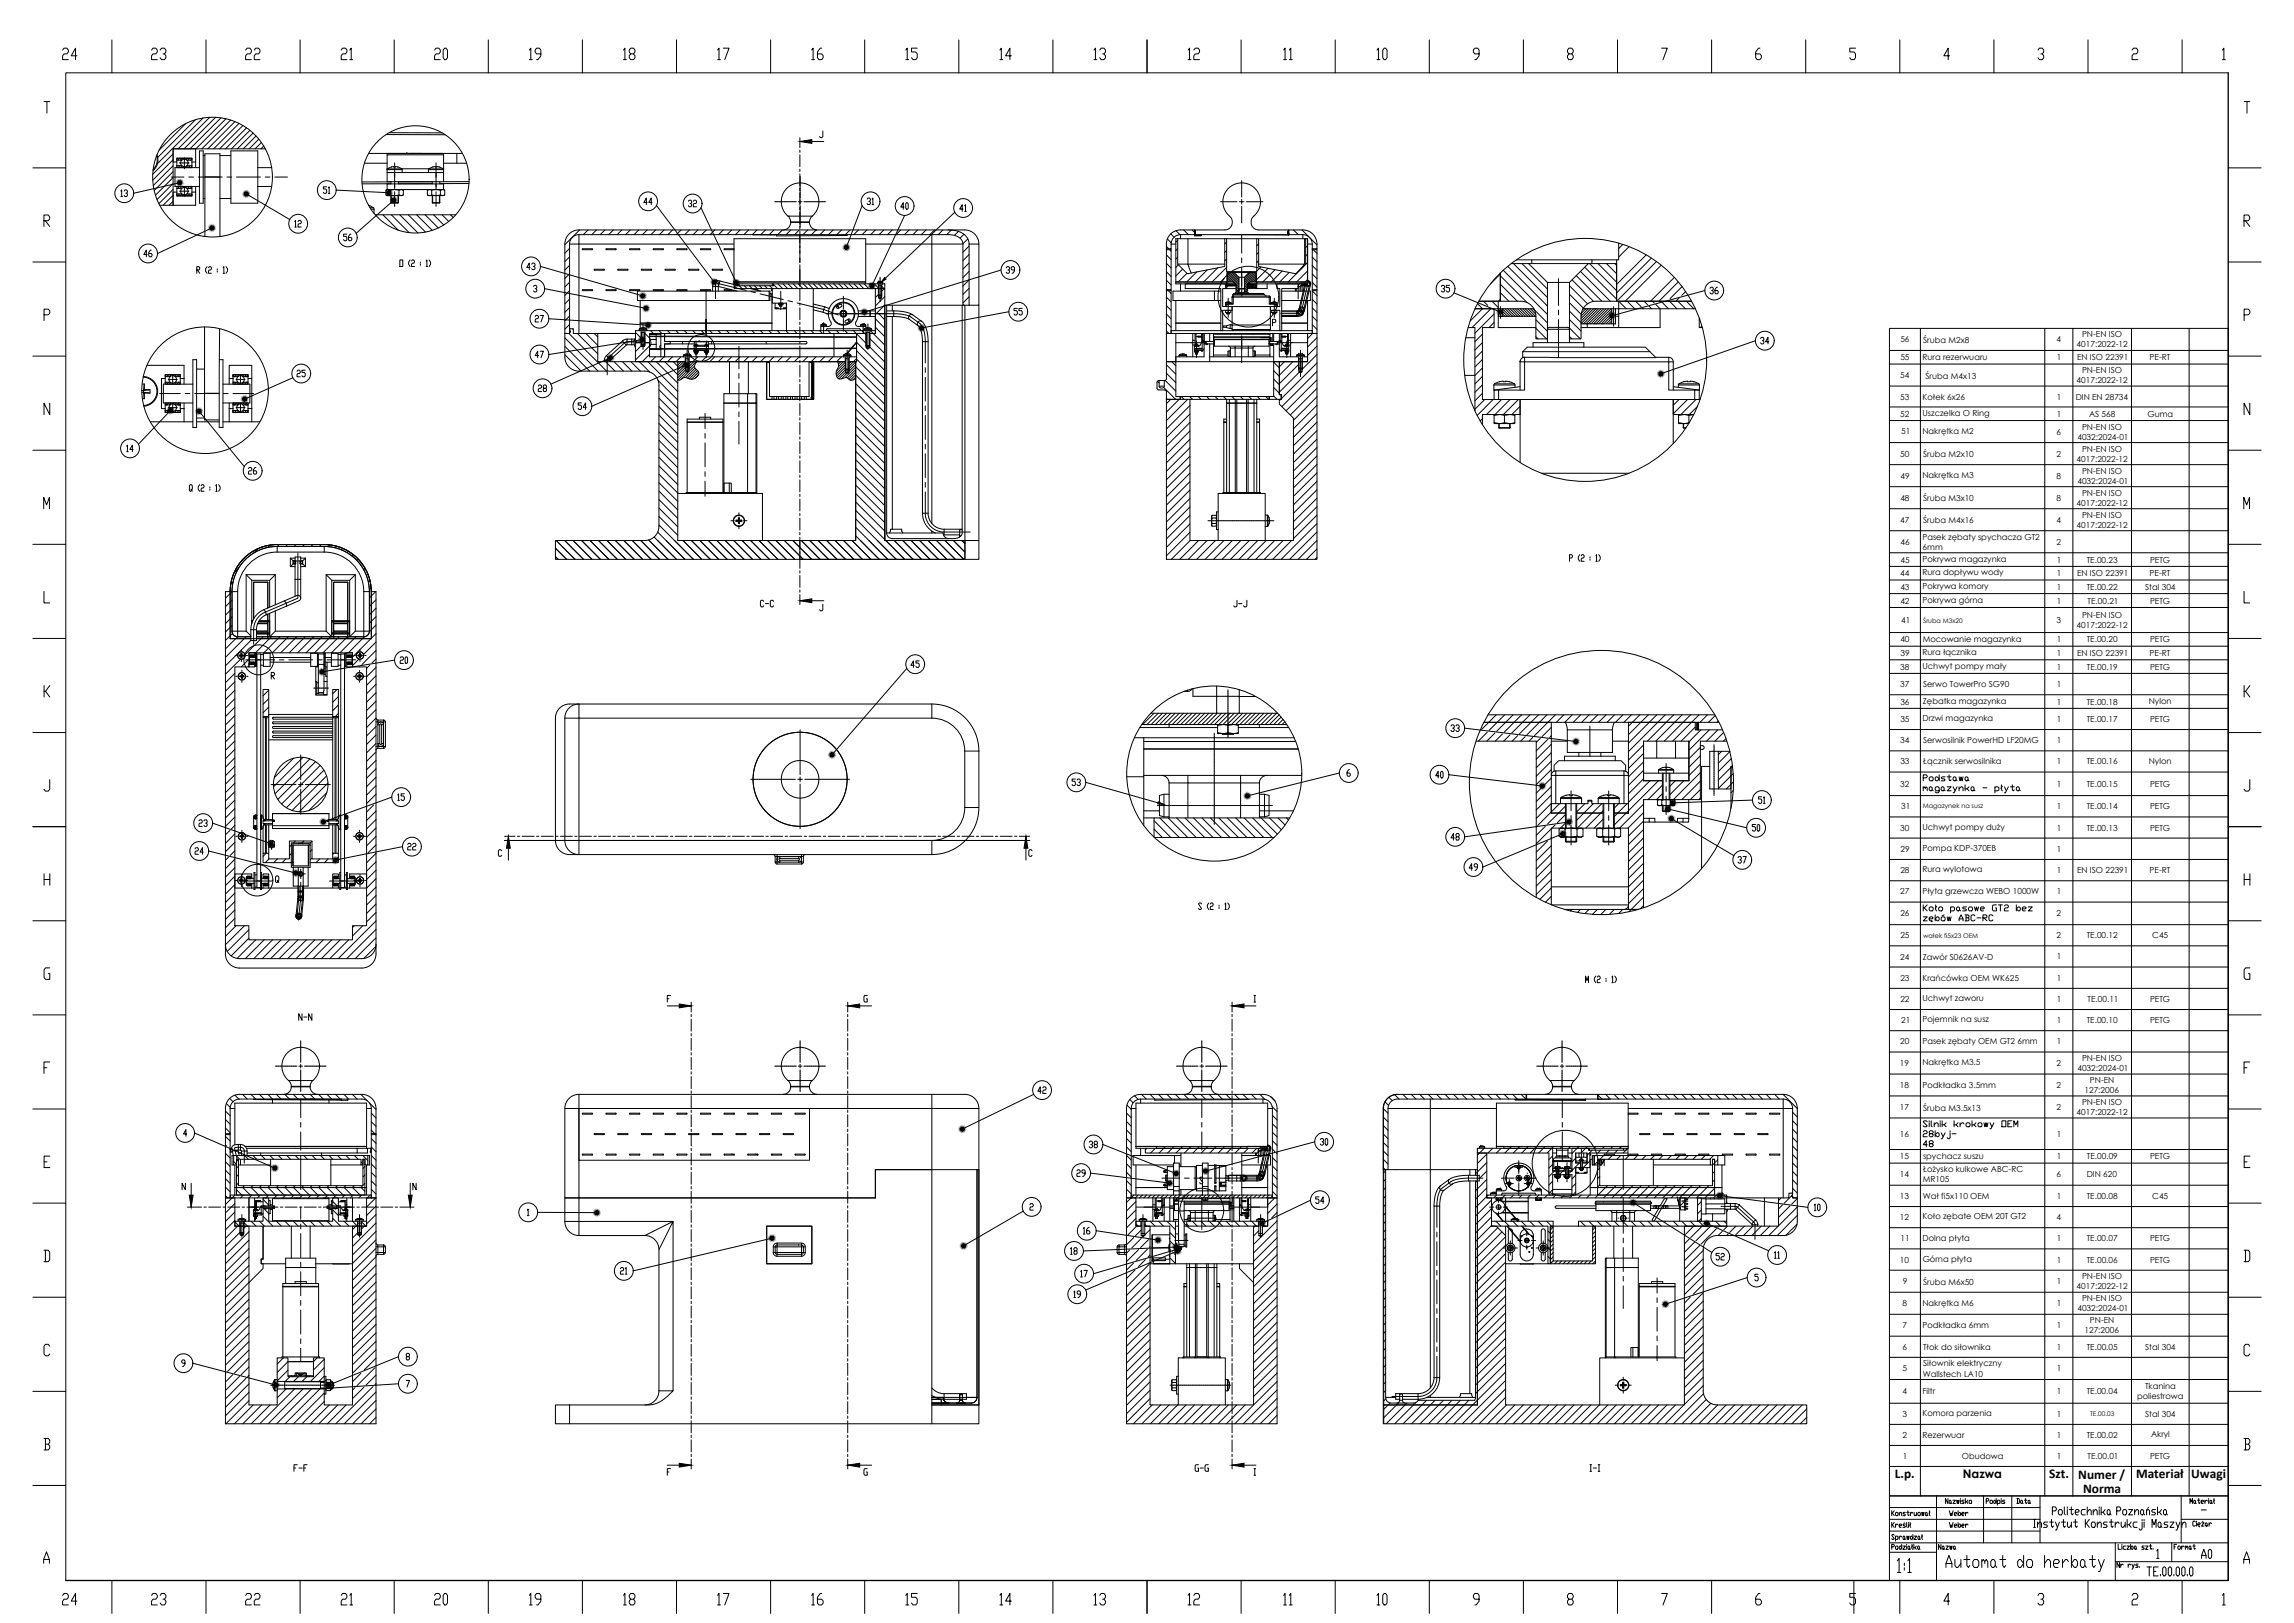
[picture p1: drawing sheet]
<svg xmlns="http://www.w3.org/2000/svg" width="1189mm" height="841mm" viewBox="0 0 1189 841" stroke-linecap="round" stroke-linejoin="round" font-family="sans-serif">
<defs><g id="words">
<g font-size="10.1">
<text x="31" y="32">24</text>
<text x="78" y="32">23</text>
<text x="126" y="32">22</text>
<text x="176" y="32">21</text>
<text x="224" y="32">20</text>
<text x="273" y="32">19</text>
<text x="322" y="32">18</text>
<text x="371" y="32">17</text>
<text x="428" y="32" transform="rotate(-90 428 32)">16</text>
<text x="468" y="32">15</text>
<text x="517" y="32">14</text>
<text x="615" y="32">12</text>
<text x="31" y="833">24</text>
<text x="78" y="833">23</text>
<text x="126" y="833">22</text>
<text x="176" y="833">21</text>
<text x="224" y="833">20</text>
<text x="273" y="833">19</text>
<text x="322" y="833">18</text>
<text x="371" y="833">17</text>
<text x="420" y="833">16</text>
<text x="468" y="833">15</text>
<text x="517" y="833">14</text>
<text x="615" y="833">12</text>
</g>
<g font-size="9.7">
<text x="574" y="32" transform="rotate(-90 574 32)">13</text>
<text x="574" y="833" transform="rotate(-90 574 833)">13</text>
</g>
<g font-size="9.3">
<text x="720" y="32" transform="rotate(-90 720 32)">10</text>
<text x="720" y="833" transform="rotate(-90 720 833)">10</text>
</g>
<text font-size="8.8" x="1140" y="809">A0</text>
<g font-size="8.4">
<text x="671" y="32" transform="rotate(-90 671 32)">11</text>
<text x="671" y="833" transform="rotate(-90 671 833)">11</text>
</g>
<g font-size="7.1">
<text x="62" y="103">13</text>
<text x="333" y="107">44</text>
<text x="448" y="107">31</text>
<text x="466" y="110">40</text>
<text x="496" y="111">41</text>
<text x="152" y="119">12</text>
<text x="177" y="126">56</text>
<text x="74" y="134">46</text>
<text x="272" y="141">43</text>
<text x="521" y="143">39</text>
<text x="885" y="153">36</text>
<text x="525" y="164">55</text>
<text x="912" y="180">34</text>
<text x="277" y="187">47</text>
<text x="153" y="196">25</text>
<text x="278" y="204">28</text>
<text x="299" y="213">54</text>
<text x="65" y="235">14</text>
<text x="128" y="247">26</text>
<text x="393" y="316">C-C</text>
<text x="639" y="316">J-J</text>
<text x="206" y="345">20</text>
<text x="471" y="347">45</text>
<text x="751" y="380">33</text>
<text x="751" y="437">48</text>
<text x="210" y="442">22</text>
<text x="761" y="452">49</text>
<text x="537" y="568">42</text>
<text x="683" y="595">30</text>
<text x="561" y="641">16</text>
<text x="554" y="651">18</text>
<text x="321" y="661">21</text>
<text x="151" y="764">F-F</text>
<text x="618" y="764">G-G</text>
</g>
<g font-size="6.9">
<text x="982" y="766">L.p.</text>
<text x="1062" y="766">Szt.</text>
<text x="1077" y="766">Numer /</text>
<text x="1107" y="766">Materiał</text>
<text x="1136" y="766">Uwagi</text>
<text x="1080" y="774">Norma</text>
</g>
<g font-size="6.6">
<text x="172" y="102" transform="rotate(-90 172 102)">51</text>
<text x="356" y="108">32</text>
<text x="746" y="152">35</text>
<text x="277" y="168">27</text>
<text x="743" y="404">40</text>
<text x="555" y="408">53</text>
<text x="205" y="416">15</text>
<text x="916" y="418" transform="rotate(-90 916 418)">51</text>
<text x="102" y="429">23</text>
<text x="907" y="432">50</text>
<text x="100" y="444">24</text>
<text x="900" y="448">37</text>
<text x="154" y="530">N-N</text>
<text x="564" y="596">38</text>
<text x="557" y="611">29</text>
<text x="681" y="625">54</text>
<text x="888" y="654">52</text>
<text x="559" y="663">17</text>
<text x="556" y="673">19</text>
</g>
<g font-size="6.2">
<text x="944" y="629" transform="rotate(-90 944 629)">10</text>
<text x="924" y="653" transform="rotate(-90 924 653)">11</text>
</g>
<text font-size="6.1" x="1017" y="766">Nazwa</text>
<g font-size="5.7">
<text x="1044" y="780">Data</text>
<text x="1009" y="787">Weber</text>
<text x="1009" y="793">Weber</text>
<text x="1004" y="804">Nazwa</text>
<text x="1126" y="804">Format</text>
</g>
<g font-size="4.3">
<text x="985" y="177">56</text>
<text x="997" y="178">Śruba M2x8</text>
<text x="1066" y="177">4</text>
<text x="1079" y="175">PN-EN ISO</text>
<text x="1076" y="180">4017:2022-12</text>
<text x="985" y="187">55</text>
<text x="996" y="187">Rura rezerwuaru</text>
<text x="1066" y="187">1</text>
<text x="1076" y="187">EN ISO 22391</text>
<text x="1114" y="187">PE-RT</text>
<text x="985" y="196">54</text>
<text x="998" y="196">Śruba M4x13</text>
<text x="1079" y="193">PN-EN ISO</text>
<text x="1076" y="199">4017:2022-12</text>
<text x="985" y="207">53</text>
<text x="996" y="207">Kołek 6x26</text>
<text x="1066" y="207">1</text>
<text x="1076" y="207">DIN EN 28734</text>
<text x="985" y="216">52</text>
<text x="996" y="216">Uszczelka O Ring</text>
<text x="1066" y="216">1</text>
<text x="1083" y="216">AS 568</text>
<text x="1113" y="216">Guma</text>
<text x="985" y="225">51</text>
<text x="996" y="225">Nakrętka M2</text>
<text x="1066" y="225">6</text>
<text x="1077" y="228">4032:2024-01</text>
<text x="1079" y="223">PN-EN ISO</text>
<text x="1079" y="234">PN-EN ISO</text>
<text x="985" y="237">50</text>
<text x="997" y="237">Śruba M2x10</text>
<text x="1066" y="237">2</text>
<text x="1076" y="239">4017:2022-12</text>
<text x="1079" y="245">PN-EN ISO</text>
<text x="985" y="248">49</text>
<text x="996" y="248">Nakrętka M3</text>
<text x="1066" y="248">8</text>
<text x="1077" y="251">4032:2024-01</text>
<text x="1079" y="257">PN-EN ISO</text>
<text x="985" y="259">48</text>
<text x="997" y="260">Śruba M3x10</text>
<text x="1066" y="259">8</text>
<text x="1076" y="262">4017:2022-12</text>
<text x="1079" y="268">PN-EN ISO</text>
<text x="985" y="271">47</text>
<text x="997" y="271">Śruba M4x16</text>
<text x="1066" y="271">4</text>
<text x="1076" y="273">4017:2022-12</text>
<text x="996" y="280">Pasek zębaty spychacza GT2</text>
<text x="985" y="282">46</text>
<text x="996" y="285">6mm</text>
<text x="1066" y="282">2</text>
<text x="985" y="292">45</text>
<text x="996" y="291">Pokrywa magazynka</text>
<text x="1066" y="292">1</text>
<text x="1081" y="292">TE.00.23</text>
<text x="1114" y="292">PETG</text>
<text x="985" y="299">44</text>
<text x="996" y="298">Rura dopływu wody</text>
<text x="1066" y="299">1</text>
<text x="1076" y="299">EN ISO 22391</text>
<text x="1114" y="299">PE-RT</text>
<text x="985" y="306">43</text>
<text x="996" y="305">Pokrywa komory</text>
<text x="1066" y="306">1</text>
<text x="1081" y="306">TE.00.22</text>
<text x="1112" y="306">Stal 304</text>
<text x="985" y="313">42</text>
<text x="996" y="312">Pokrywa górna</text>
<text x="1066" y="313">1</text>
<text x="1082" y="313">TE.00.21</text>
<text x="1114" y="313">PETG</text>
<text x="985" y="323">41</text>
<text x="1066" y="323">3</text>
<text x="1079" y="320">PN-EN ISO</text>
<text x="1076" y="325">4017:2022-12</text>
<text x="985" y="333">40</text>
<text x="996" y="332">Mocowanie magazynka</text>
<text x="1066" y="333">1</text>
<text x="1081" y="333">TE.00.20</text>
<text x="1114" y="333">PETG</text>
<text x="985" y="340">39</text>
<text x="996" y="340">Rura łącznika</text>
<text x="1066" y="340">1</text>
<text x="1076" y="340">EN ISO 22391</text>
<text x="1114" y="340">PE-RT</text>
<text x="985" y="347">38</text>
<text x="996" y="347">Uchwyt pompy mały</text>
<text x="1066" y="347">1</text>
<text x="1082" y="347">TE.00.19</text>
<text x="1114" y="347">PETG</text>
<text x="985" y="356">37</text>
<text x="997" y="356">Serwo TowerPro SG90</text>
<text x="1066" y="356">1</text>
<text x="985" y="365">36</text>
<text x="997" y="365">Zębatka magazynka</text>
<text x="1066" y="365">1</text>
<text x="1081" y="365">TE.00.18</text>
<text x="1114" y="365">Nylon</text>
<text x="985" y="374">35</text>
<text x="996" y="374">Drzwi magazynka</text>
<text x="1066" y="374">1</text>
<text x="1081" y="374">TE.00.17</text>
<text x="1114" y="374">PETG</text>
<text x="985" y="385">34</text>
<text x="997" y="385">Serwosilnik PowerHD LF20MG</text>
<text x="1066" y="385">1</text>
<text x="997" y="396">Łącznik serwosilnika</text>
<text x="1114" y="396">Nylon</text>
<text x="985" y="396">33</text>
<text x="1066" y="396">1</text>
<text x="1081" y="396">TE.00.16</text>
<text x="985" y="408">32</text>
<text x="1066" y="408">1</text>
<text x="1081" y="408">TE.00.15</text>
<text x="1114" y="408">PETG</text>
<text x="985" y="419">31</text>
<text x="1066" y="419">1</text>
<text x="1081" y="419">TE.00.14</text>
<text x="1114" y="419">PETG</text>
<text x="985" y="430">30</text>
<text x="996" y="430">Uchwyt pompy duży</text>
<text x="1066" y="430">1</text>
<text x="1081" y="430">TE.00.13</text>
<text x="1114" y="430">PETG</text>
<text x="985" y="441">29</text>
<text x="996" y="441">Pompa KDP-370EB</text>
<text x="1066" y="441">1</text>
<text x="985" y="452">28</text>
<text x="996" y="452">Rura wylotowa</text>
<text x="1066" y="452">1</text>
<text x="1076" y="452">EN ISO 22391</text>
<text x="1114" y="452">PE-RT</text>
<text x="985" y="463">27</text>
<text x="996" y="463">Płyta grzewcza WEBO 1000W</text>
<text x="1066" y="463">1</text>
<text x="985" y="475">26</text>
<text x="1066" y="475">2</text>
<text x="985" y="486">25</text>
<text x="1066" y="486">2</text>
<text x="1081" y="486">TE.00.12</text>
<text x="1115" y="486">C45</text>
<text x="985" y="497">24</text>
<text x="997" y="497">Zawór S0626AV-D</text>
<text x="1066" y="497">1</text>
<text x="985" y="508">23</text>
<text x="996" y="508">Krańcówka OEM WK625</text>
<text x="1066" y="508">1</text>
<text x="985" y="519">22</text>
<text x="996" y="519">Uchwyt zaworu</text>
<text x="1066" y="519">1</text>
<text x="1082" y="519">TE.00.11</text>
<text x="1114" y="519">PETG</text>
<text x="985" y="530">21</text>
<text x="996" y="530">Pojemnik na susz</text>
<text x="1066" y="530">1</text>
<text x="1081" y="530">TE.00.10</text>
<text x="1114" y="530">PETG</text>
<text x="985" y="541">20</text>
<text x="996" y="541">Pasek zębaty OEM GT2 6mm</text>
<text x="1066" y="541">1</text>
<text x="1079" y="550">PN-EN ISO</text>
<text x="985" y="552">19</text>
<text x="996" y="552">Nakrętka M3.5</text>
<text x="1066" y="552">2</text>
<text x="1077" y="555">4032:2024-01</text>
<text x="985" y="564">18</text>
<text x="996" y="564">Podkładka 3.5mm</text>
<text x="1066" y="564">2</text>
<text x="1083" y="561">PN-EN</text>
<text x="1080" y="566">127:2006</text>
<text x="985" y="575">17</text>
<text x="997" y="576">Śruba M3.5x13</text>
<text x="1066" y="575">2</text>
<text x="1079" y="573">PN-EN ISO</text>
<text x="1076" y="578">4017:2022-12</text>
<text x="985" y="589">16</text>
<text x="1066" y="589">1</text>
<text x="985" y="601">15</text>
<text x="997" y="600">spychacz suszu</text>
<text x="1066" y="601">1</text>
<text x="1082" y="601">TE.00.09</text>
<text x="1114" y="601">PETG</text>
<text x="985" y="610">14</text>
<text x="997" y="607">Łożysko kulkowe ABC-RC</text>
<text x="1066" y="610">6</text>
<text x="1081" y="610">DIN 620</text>
<text x="996" y="613">MR105</text>
<text x="985" y="621">13</text>
<text x="996" y="621">Wał fi5x110 OEM</text>
<text x="1066" y="621">1</text>
<text x="1081" y="621">TE.00.08</text>
<text x="1115" y="621">C45</text>
<text x="985" y="632">12</text>
<text x="996" y="632">Koło zębate OEM 20T GT2</text>
<text x="1066" y="632">4</text>
<text x="985" y="643">11</text>
<text x="996" y="643">Dolna płyta</text>
<text x="1066" y="643">1</text>
<text x="1081" y="643">TE.00.07</text>
<text x="1114" y="643">PETG</text>
<text x="996" y="654">Górna płyta</text>
<text x="985" y="654">10</text>
<text x="1066" y="654">1</text>
<text x="1081" y="654">TE.00.06</text>
<text x="1114" y="654">PETG</text>
<text x="986" y="665">9</text>
<text x="997" y="666">Śruba M6x50</text>
<text x="1066" y="665">1</text>
<text x="1079" y="663">PN-EN ISO</text>
<text x="1076" y="668">4017:2022-12</text>
<text x="986" y="677">8</text>
<text x="996" y="677">Nakrętka M6</text>
<text x="1066" y="677">1</text>
<text x="1079" y="674">PN-EN ISO</text>
<text x="1077" y="680">4032:2024-01</text>
<text x="986" y="688">7</text>
<text x="996" y="688">Podkładka 6mm</text>
<text x="1066" y="688">1</text>
<text x="1083" y="686">PN-EN</text>
<text x="1080" y="691">127:2006</text>
<text x="986" y="699">6</text>
<text x="997" y="699">Tłok do siłownika</text>
<text x="1066" y="699">1</text>
<text x="1081" y="699">TE.00.05</text>
<text x="1112" y="699">Stal 304</text>
<text x="986" y="711">5</text>
<text x="996" y="713">Wallstech LA10</text>
<text x="997" y="708">Siłownik elektryczny</text>
<text x="1066" y="711">1</text>
<text x="1112" y="720">Tkanina</text>
<text x="986" y="723">4</text>
<text x="996" y="723">Filtr</text>
<text x="1066" y="723">1</text>
<text x="1081" y="723">TE.00.04</text>
<text x="1108" y="725">poliestrowa</text>
<text x="986" y="734">3</text>
<text x="996" y="734">Komora parzenia</text>
<text x="1066" y="734">1</text>
<text x="1112" y="734">Stal 304</text>
<text x="986" y="745">2</text>
<text x="996" y="745">Rezerwuar</text>
<text x="1066" y="745">1</text>
<text x="1081" y="745">TE.00.02</text>
<text x="1115" y="745">Akryl</text>
<text x="986" y="756">1</text>
<text x="1017" y="756">Obudowa</text>
<text x="1066" y="756">1</text>
<text x="1082" y="756">TE.00.01</text>
<text x="1114" y="756">PETG</text>
</g>
<g font-size="3.4">
<text x="997" y="323">Śruba M3x20</text>
<text x="997" y="419">Magazynek na susz</text>
<text x="997" y="486">wałek fi5x23 OEM</text>
<text x="1083" y="734">TE.00.03</text>
</g>
<text font-size="2.6" x="1140" y="784">-</text>
</g></defs>
<!-- layer: 0 -->
<g fill="none" stroke="#000" stroke-width=".52">
<path d="M58 21v17M107 21v17M156 21v17M204 21v17M253 21v17M302 21v17M351 21v17M399 21v17M448 21v17M497 21v17M546 21v17M594 21v17"/>
<path d="M643 21v17M692 21v17M741 21v17M767 28h-3v-1v-2h2l1 1v3l-2 2h-1M789 21v17M813 28l-1-1 1-2h2v1v2h-2l-1 1 1 2h2v-1v-2M838 21v17M861 25h3l-2 6M887 21v17M912 25h-1l-1 2v3l1 1h1l1-2-1-1h-2M936 21v17M962 25h-3v2h2l1 1v2l-1 1h-2v-1"/>
<path d="M985 21v17M1010 29h-3l3-4v6M1033 21v17M1056 26l1-1h1l1 2-1 1M1058 28l1 1-1 2h-1l-1-1M1082 21v17M1105 26l1-1h1l1 1-1 2h-1l-1 1v2h3M1131 21v17M1152 26l1-1v6M1152 31h1M1155 38h-1121v781M23 53h3"/>
<path d="M24 53v6M1163 53h3M1165 53v6M90 77h11v7h-2v-2h-7v2h-2zM90 80l-11 10M96 64l-14 14M101 62l-19 20M103 78h2v27h-2zM105 61l-23 24M109 61l-17 16M112 61l-17 16M115 61l-17 16"/>
<path d="M117 62l-15 15M120 62l-15 15M120 78h14v27h-14zM122 63l-14 14M124 64l-13 13M126 65l-12 12M128 66l-11 11M130 68l-10 9M131 69l-8 8M133 70l-7 7M134 72l-5 5M135 74l-3 3"/>
<path d="M137 76l-2 1M138 77h-48v29h-7M191 80h49M200 70h31M202 69h27M211 80h.1M212 80h.1M218 80h.1M237 80v5M415 71v5M415 78v1M415 73h12"/>
<path d="M426 68v3h-1M17 87h17M81 81a7 7 0 0 1-2 7M81 80a7 7 0 0 1-2 8M89 92h6M90 83l-11 10M90 86l-11 10M90 89l-10 10M90 92l-9 9M90 95l-9 8M90 98l-8 8M92 97v5h7"/>
<path d="M92 98h2M92 86h2M92 84v3M92 97h.1M92 82h.1M92 86h.1M92 95l-23 5M93 84h2M93 97l-1 1M93 99h2M93 82l-1 1M93 86l-1 1"/>
<path d="M94 83h-2v-1h7v1h-2M94 97l-1 1M94 86v1M94 82l-1 1M95 86v1M95 84h3M95 99h3M96 82v3M96 85v2M96 97v2M96 99v3M96 97h-1"/>
<path d="M96 82h-1M97 98h2M97 86h2M97 97h-1M97 82l-1 1M97 86l-1 1M98 92h2M98 97l-1 1M98 82l-1 1M98 86l-1 1M99 82v1M99 97v1"/>
<path d="M99 86v1M99 84v3M99 97v5M99 100h2M101 97v9h-11v-6h2M101 84v3M103 92h12M103 87h-12v10h12M105 81h1M106 92v-12h8v12M114 81h6M118 92h2"/>
<path d="M123 92h12M134 87h7M134 97h7M137 92h3M142 92h7M174 99l27 1M188 94h15v1M189 85h12M200 99v2h1M201 87v2h4h-4v5h4M201 87v-7h29v7M201 80h29"/>
<path d="M201 94h.1M201 95h.1M201 87h.1M201 88h7M201 98h4zM201 98v-3h4v3M201 98l-1 1M202 99v2M203 95h-15M203 87h.1M203 87l-2 1M203 87h3"/>
<path d="M205 98l2 1v2M205 95h21v3h-21M205 84v8M205 94v3M205 99v8M206 87h.1M206 87l2 1M206 95v-1h18v1M207 99h2v2h-1h1M208 87h14M208 88h.1M208 88v1"/>
<path d="M208 98l1 1M221 99v2h2h-2M222 88v1M222 98l-1 1M222 88h.1M222 88h8M224 99v2h2M224 95h-18M224 87l-2 1M224 87h.1M224 87h4M226 98l-5 1"/>
<path d="M226 98l2 1v2h-2M226 98h3l-1 1M226 94h-21v-5h25h-4v5h4M226 95h4v3M226 98h4M226 84v8M226 94v3M226 99v8M228 87l2 1M228 87h.1M228 94v1M229 98l1 1v2h-1h1"/>
<path d="M230 87h.1M230 88h-8M230 87v7M230 95h.1M230 98v1M230 85h12M243 95h-15M243 94h-13M415 80v6M415 88v1M415 90v16M644 94v8"/>
<path d="M1155 87h17M23 114h2l1-1-1-2h-2v6M24 114l2 3M90 101l-5 5M90 104l-2 2M92 101v1h7M92 101h2M92 101h.1M93 101l-1 1M94 101l-1 1M95 101v1M97 101h2v1"/>
<path d="M97 101l-1 1M98 101l-1 1M105 103h1M109 118l-27 13M114 103h6M128 101l22 13M191 106l2 2M192 108h1M192 108h2M193 108h1M194 108v3M194 111h42"/>
<path d="M198 111l8 8M200 101h1M201 101h4zM203 101v4M203 105h3M203 111l9 10M204 104l-19 17M205 101h3zM206 101v4M207 111l10 10M212 111l9 9M216 111l8 8"/>
<path d="M220 111l7 7M224 101h-1h3M224 101v4M224 105h4M225 111l5 6M228 101v4M228 101h1h-3M229 111l4 4M233 111l2 2M300 119l-7 8M305 119l-3 3M309 119l-2 3"/>
<path d="M314 119l-3 3M318 119l-3 3M322 119l-2 3M327 119l-3 3M331 119l-2 3M335 119l-2 3M340 119l-3 3M340 107l30 39M344 119l-2 3M349 119l-3 3M353 119l-3 3M357 119l-2 3"/>
<path d="M362 119l-3 3M363 108l18 38M366 119l-2 3M370 119l-2 3M375 119l-3 3M379 119l-2 3M384 119l-3 3M388 119l-2 3M392 119l-2 3M397 119l-3 3M401 119l-2 3M401 105h12"/>
<path d="M405 119l-2 3M408 112a10 10 0 0 1 0-14 10 10 0 0 1 14 0 10 10 0 0 1-1 14M408 112l2 3M408 112h13M410 115h10M410 115h.1M410 115a4 4 0 0 1-4 4M410 119l-3 3M414 105h2M414 119l-2 3M415 120v16M415 106v13"/>
<path d="M417 105h11M419 119l-3 3M420 115a4 4 0 0 0 3 4M420 115h.1M421 112l-1 3M423 119l-2 3M427 119l-2 3M432 119l-3 3M436 119l-2 3M441 119l-3 3M445 119l-3 3M447 107l-8 20"/>
<path d="M449 119l-2 3M454 119l-3 3M458 119l-2 3M462 119l-2 3M467 119l-3 3M469 112l-17 35M471 119l-2 3M476 119l-3 3M480 119l-3 3M484 119l-2 3M489 119l-3 3M491 119h9a7 7 0 0 1 7 7"/>
<path d="M493 119l-2 3M495 110l-36 34M497 120l-2 2M609 120l3 2M613 119l3 3M618 119l1 1M619 120h1l-1-1h-7a8 8 0 0 0-8 10h3v-3M619 120h.1M633 105h8M644 103v2h-2M644 107v8M645 105h-1v1"/>
<path d="M646 105h8M667 120h1M668 120v-1h7a8 8 0 0 1 8 10h-3v-3M670 119l3 3M675 119l3 4M1163 114h2l1-1-1-2h-2v6M1164 114l2 3M17 136h17M102 140h1v-1v-1h-1v4M102 140l1 2M106 123v-31h8v31M107 138v1v3"/>
<path d="M108 139v-1l2 1-1 1h-1v2h2M113 139v1M116 139v-1v4M117 138l1 1-1 3M207 135h2v3h-2zM213 135l-1 1 1 2M213 135h1h1l-1 1-1 1v1h2M218 136h.1M218 137v1M221 135v3M221 138h1M222 135l1 1-1 2"/>
<path d="M280 138l52 15M295 129l-2 2M295 133l-2 3M295 137l-2 3M295 126v45M300 122a5 5 0 0 0-5 4M300 122h191a7 7 0 0 1 8 4v32h3M300 122v4h-5M302 129h5h-5zM308 140h5h-5zM314 129h5h-5zM320 140h5h-5z"/>
<path d="M326 129h6h-6zM332 140h6h-5zM339 129h5h-5zM345 140h5h-5zM351 129h5h-5zM357 140h5h-5zM368 129h.1M368 129h-5h5M369 140h5h-5zM380 129h-5h5M380 126h-80v47M380 129h.1"/>
<path d="M390 122h12M391 122h.1M402 122h36h1M415 137v11M483 122v36M500 121l-2 2M502 124l-3 2h-50M502 126a9 9 0 0 0-11-7h-191a7 7 0 0 0-7 7v59a7 7 0 0 0 7 7h34M502 126h5v32h-5M502 128l-3 3M502 132l-3 3M502 136l-3 3"/>
<path d="M502 126v32M519 140l-70 22M604 129h3v21h-3M604 136l3 3M604 132l3 3M604 128l2 1M604 129v22M605 124l2 2M606 129l1 1M607 121l1 2M607 126h2M607 129h.1"/>
<path d="M610 124h-1v23h27v-1h-27h27M610 124v13l5 5 20-4v-14M610 137h6l1 4M610 124h6v13h19M610 125h-1M610 129l-1 1M610 133l-1 1M611 137l-2 2M612 122a5 5 0 0 0-5 4M612 122h7M612 122v2M613 139l-4 4"/>
<path d="M616 124h19M619 121h1h-1M619 121h1l-1 1M619 121l1 1M619 120h1M619 122h1M619 122h4h-1M619 120v1M619 121h.1M620 120h-1M620 120l-1 1M620 122h-1"/>
<path d="M620 122h3h-4M620 122h48M623 122h.1M626 140l-7 6M631 139l-7 7M635 124h1v22M636 125l-1 1M636 130l-1 1M636 134l-1 1M636 139l-8 7M636 124h15M637 122h31"/>
<path d="M644 122v9M644 134v2M644 139v14M651 124h1v14l20 4 5-5v-13h1v23h-27v-1h27M651 124v22M652 137h24l-4 5M652 124h24v13h1M652 126l-1 1M652 131l-1 1M652 135l-1 1M653 138l-2 2M657 139l-6 6"/>
<path d="M661 140l-7 6M667 121l1 1M667 120l1-1h-16a4 4 0 0 1-3-3 4 4 0 0 1 1-4 10 10 0 0 0 0-15 10 10 0 0 0-15 2 10 10 0 0 0 3 14v1a4 4 0 0 1-3 5h-16l1 1M667 121h1M667 120l1 1M667 120v1M667 121h.1M668 120h.1M668 121h.1M668 121v1M668 122h.1M675 122a5 5 0 0 1 5 4"/>
<path d="M675 122h-7M675 122v2M676 124h1M677 124h.1M678 126h2M678 127l-1 1M678 132l-1 1M678 136l-10 10M679 123l4 4M680 129h3v21h-3zM680 138l3 2M680 133l3 3"/>
<path d="M680 129h.1M681 129l2 2M683 129h.1M781 138l21 21M783 137h9M784 137l18 17M786 135h8v2M789 137l13 13M792 137h31l-10 9h-11M792 137l10 9M794 135h31M821 138l17 17"/>
<path d="M823 137h15v19h-11a8 8 0 0 0-8 8M824 137l14 14M828 137l10 9M833 137l5 5M837 137h1M838 135h-13v2M839 126v9h-1v21h39h-38v4h40M841 127l-2 2M844 128l-5 5M853 132l-15 15M856 134l-18 18M858 136l-20 20"/>
<path d="M861 137l-19 19M1155 136h17M113 140v1M116 142h.1M276 148h1h1l-1 2M278 150v1h-2M282 150l52 10M295 142l-2 2M295 146l-2 3M295 151l-2 2M295 155l-2 2M295 159l-2 3"/>
<path d="M302 150h5l-5 1zM314 150h5l-5 1zM326 150h6l-6 1zM330 151h69v5h-69zM332 156v14M339 150h5l-5 1zM351 150h5l-5 1zM366 151v18M368 150v1M368 150h-5l5 1M369 151v-4a1.5 1.5 0 0 1 2-2 1.5 1.5 0 0 1 1 2v4M369 149h3"/>
<path d="M371 145l2 1M372 148h.1M372 148l10 3M373 146l-1 2M373 146l8 1M379 150h-4h6M380 146h69M381 147l-1-23h69v23M381 148l1 1M381 148h2v-1h76v3M381 147h2M383 148l2 2"/>
<path d="M386 148l1 2M387 150l-16-3v8M388 148l2 2M389 150l5 1M389 151l3 1M391 148l1 2M391 150h2M394 148l1 2M394 152l12 3M396 148l2 2M399 151v5M399 148l1 2"/>
<path d="M399 152h1M399 153h1v18M400 155h.1M400 150v1M400 150v7h8M400 147v1M401 147v1h-20v-1v3h73M401 147l2 3M402 160h1h5h-1M402 160h.1M402 157v3M402 160h1"/>
<path d="M403 147l3 3M404 157h.1M404 157v1M404 158h.1M404 158h1v1M404 159h1M404 158v1zM405 151v10M405 158v1M405 157v1h-1l1-1h1v1M406 157h.1M406 147l2 3"/>
<path d="M407 160h-1M408 157h.1M408 157v14M408 156h3M408 147l3 3M411 147l2 3M413 157l14 3 8 3M414 147l2 3M415 150v6M415 157v1M415 159v7M416 147l3 3"/>
<path d="M419 147l2 3v21M421 158l6 1M422 147l2 3M424 147l3 3M427 147l2 3M427 159v3M427 159l3 1M429 147l3 3M432 147l3 3M434 159l1-1a.7 .7 0 0 1 1 0 .7 .7 0 0 1 0 1l-2 1zM434 159h1zM434 159h.1"/>
<path d="M435 159h-1M435 147l2 3M437 154v6M437 147l3 3M440 147l2 3M443 147l2 3M445 147l3 3M448 147l2 3M450 147l3 3M453 147l2 2M454 150h5v130M454 150v23"/>
<path d="M454 150h.1M455 146v1M455 146h2M455 146h.1M455 153l-1 1M455 148h2M455 148v6M456 146h-1M456 146h.1M456 144v12M456 146h1M457 146h.1"/>
<path d="M457 148v6h-2h2M457 148l1 2M457 146v1v6h-2h2v1h-2v-7M458 150l-1 1M458 147h1M459 154l-5 5M459 158l-5 5M460 158h-1v122M460 158h23M460 158v118M462 158v3M483 158v113"/>
<path d="M483 158h16M502 141l-3 3M502 145l-3 3M502 149l-3 4M502 154l-3 3M507 158v122h-7h7v10h-7M604 151h3v22h-3zM604 158l3 3M604 154l3 2M604 150h1M604 145l3 3M604 141l3 2"/>
<path d="M605 151l2 1M607 150v1M609 156v15M612 147v4M615 142l-4 4M620 141l-5 5M629 151h-21v5h21M633 151h-4v5h4M634 144l-1 2M635 157v1M635 158h.1M635 157h3"/>
<path d="M635 159h-1v-9h1v-3h-21v3h19v21M635 157h.1M636 147h4M636 147v3h5M636 147v1h3M636 158h-1v1h1M636 157h-1M636 157h1M636 157h.1M636 141h4M636 146h.1M636 145l1 1"/>
<path d="M636 144l2 2M636 143l3 3M636 143l6 6M636 147v2M636 142l6 6M637 155v9M637 147v1M637 148h.1M637 147l1 1M637 142l5 5M637 157h1M637 157h.1"/>
<path d="M637 141l5 5M638 157h.1M638 147l1 1M638 141l4 4M639 154v4M639 159v9M639 157l-4 1M639 154h.1M639 146l1 1 1 1M639 147l1 1M639 153h5v-1h11v1M639 141l3 3"/>
<path d="M639 153v1M639 153h17h-1h-11M639 148h2M640 141h7l-2 3h-3M640 141h-4v5h3M640 147l1 1M640 141l2 3M640 141h8M640 147v1M640 152v-1h7v1M641 151h.1M641 150l1 1"/>
<path d="M641 149l1 1M641 148l1 2M642 150h3M642 144v7h-1v-3M642 150v1M644 152h-5v1M645 150v1M645 151h.1M645 150l1 1M645 149l1 1M645 147l1 2M645 146l1 2"/>
<path d="M645 145l2 2M645 143l3 3M646 143l3 3M646 142l4 4M646 149h1M647 149h2M647 147h4v3M647 142l4 4M647 147h.1M647 141l4 4M647 147l-1 1M647 141h4v5h-3"/>
<path d="M648 146l-3-2v7h1v-3M648 147l-2 1M648 147l-2 2M648 146l-1 1-1 1M649 147l-2 2M649 141l2 3M649 147l-2 3M649 149h2M650 147l-2 2M650 141l1 2M650 148l-1 1M650 148l-2 1"/>
<path d="M650 149h.1M650 147v2M650 141l1 1M651 147v2zM651 149h.1M651 148h.1M651 141h-3l3 3M651 146h27M656 153h2M657 147v3h-11l-1-2M658 153v1M658 153v1v4"/>
<path d="M658 157l4 1M659 157h.1M659 157h3M660 157h-1M660 157h1M660 157h.1M660 155v9M661 157h1M661 157h.1M661 158h1v1h-1zM661 158h-3v-4h-19v4h-3v1h25M662 157h.1"/>
<path d="M662 159h1v-9h-1v-3h11v3h-9v21h-1v-10h-5v-2v9M662 158h.1M662 157v1M664 151h15v5h-15M664 140l-5 6M668 141l-5 5M671 150v1M672 150v1M673 149v6M673 149l1-2h4l-4 15-2 1h-8M673 149h1M673 160v1h-9"/>
<path d="M674 149v2M675 148l-1 1M675 148h1M675 147v1M675 147v4M676 147v1M676 147l-3 13M677 147l-3 13M677 147v1h-3v3M678 146a1 1 0 0 1 1 1 1 1 0 0 1-1 1 1 1 0 0 1-1-1M678 146a1.4 1.4 0 0 1 1 1 1.4 1.4 0 0 1-1 2 1.4 1.4 0 0 1-2-2l1 1h-1M678 145l1 1v1l-3 14"/>
<path d="M678 146l1 1-3 14M678 156v15M678 140l-6 6M678 145l-2 1M680 151h3v22h-3zM680 160l3 2M680 155l3 3M680 151l3 2M680 146l3 3M680 142l3 2M680 150v1M683 150v1"/>
<path d="M754 152l23 9M766 157l2 3M768 160l-6 6M769 156l2 2M773 156l3 3M777 160l-1 4M778 147l8 9M778 155l-1 1M778 142l-5 5M778 143l13 14M778 152l4 4M778 156h.1"/>
<path d="M778 159v6M779 140l23 23M780 160l4 4M781 160l4 4M783 160l4 4M784 160l4 4M785 160l4 4M787 160l3 4M788 160l4 4M789 160l4 4M790 160l4 4M792 160l4 4"/>
<path d="M793 160l3 3M794 160l1 1M795 160h-19v10h20M802 146v30h-6v-12M808 144v14M813 146v30h6v-12M813 148l10 9M813 152l8 8M813 157l6 6M815 145l11 11M817 143l13 13M819 141l16 15"/>
<path d="M820 160h19v10M821 160h-1M822 160l-2 2M823 160l-4 4M824 160l-5 5M826 160l-7 6M827 160l-8 8h12M828 160l-7 8M830 160l-8 8M831 160l-8 8M832 160l-7 8M834 160l-8 8"/>
<path d="M835 160l-8 8M835 160v8M836 159v10M837 160v8zM839 156l4 4M843 156l4 4M848 156l2 3M851 160h1M852 156l2 2M855 159l1 1M856 156l1 1M858 158l2 2v10h-41"/>
<path d="M862 157l3 3M865 156l4 4M868 144l-13 12M870 156l3 4M870 146l-10 10M870 154l-1 2M872 149l-7 6M874 151l-2 2M874 156l4 4M884 151l-48 12M23 163h2l1-1-1-2h-2v6M106 169v49h8"/>
<path d="M114 170v51h2v-35h-2M284 165l51 3M293 173h2l1-1-1-1 1 1-1 1zM293 179l13 13M293 175l17 17M295 173l19 19M295 171l2-1v3h13v14h45h-26v-9M295 164l-2 2M295 168l-2 3M297 170v1M299 173l11 10M304 173l6 6"/>
<path d="M308 173l2 2M310 173h19M323 177l2 2M323 177h.1M325 179l-9 8M325 176h-2l-9 8M325 176h4M325 176v3M327 179h-2M327 179h2M327 176v3M329 178h3"/>
<path d="M329 175a4 4 0 0 0 0 5M329 177h1M329 172l3 3M330 178h-1M331 171h.1M331 171h4M331 170v1M331 170l4 1M332 167h68M332 176l-48 8M332 177h-8l-9 8v2v7M332 178h2z"/>
<path d="M332 171v8h2v-8M332 172h2M332 170h-1M332 170h2M332 170h.1M332 179l-3 3M332 179h2M332 172v7M333 168v13M334 172v7h-2M334 170h1M334 170h.1"/>
<path d="M334 173l3 2a4 4 0 0 1 0 5M334 177l1 1M335 171h.1M337 179l-8 8M337 173h112h-5v14h-4h4v-2h-107v-7h-3h3zM337 173h3M337 174l107 1M337 176h3M337 171l2 2M337 178h3M338 173h.1M340 174v7"/>
<path d="M342 171l1 2M342 179v1M342 173h-2v1M342 173v1M342 174v7M344 173v1M346 171l1 2M350 171l2 2M354 177v1M355 171l1 2M359 171l2 2M360 178h-16v3v-3h3v-1h-3v-3v3h74a.6 .6 0 0 1 0 1h-51"/>
<path d="M360 179h1h-1v2h1M360 179v-2h7v2M360 177h7M360 179h7M360 179h.1M361 179h-1M361 179h.1M361 177v8M361 179h1M362 177h.1M363 177h.1M363 171l2 2"/>
<path d="M364 177h.1M365 179h.1M366 179h-1M366 179h.1M366 165v8v-8M366 177v8M366 179h1M367 179h.1M367 179v2M368 171l1 2M369 177v1M372 171l2 2"/>
<path d="M377 171l1 2M381 171l1 2M383 179v12M385 171l2 2M390 171l1 2M394 171l2 2M397 177v1M398 171l2 2M403 171l1 2M407 171l2 2M412 171l1 2M415 167v1"/>
<path d="M415 169v7M415 177v1M415 179v6M416 171l1 2M420 171l2 2M421 161l6 1M425 171l1 2M425 168v1M425 168h3M426 168h-1M426 168h.1M427 162l2 1"/>
<path d="M427 168h-1M427 168h.1M427 167v6M427 168h1M428 163h7M428 168h.1M428 168v1M428 171l1-1h16l1 1M428 171h.1M429 171l2 2M432 173v2M432 175v5"/>
<path d="M434 171l1 2M435 163h32l5 1 5 4a13 13 0 0 1 3 9v11M437 161v2h-1M437 165v7M438 171l1 2M438 166l2-1a.7 .7 0 0 1 1 1 .7 .7 0 0 1-1 1h-2zM438 163h-1v1M440 166h.1M440 163h6M442 171l2 2M444 173v5l-2 2M444 177l-3 3"/>
<path d="M444 177l15 15M444 173l5 5M445 161h9M445 164h9M446 168v1M446 168h3M446 168h.1M447 171l2 3M447 168h-1M447 168h.1M447 168v5M447 168h1"/>
<path d="M448 171h.1M448 171h4M448 170v1M448 170h4M448 168h1M448 168h.1M449 168h.1M449 168v1M449 170v-1h-4a1.5 1.5 0 0 1-1-2 8 8 0 0 0-8-12 8 8 0 0 0-5 13l-1 1h-5v2M449 179h2zM449 171v9h2v-9M449 172h2"/>
<path d="M449 170h-1M449 170h2M449 170h.1M449 172v8M450 168v13M451 161v3M451 172v8h-2M451 180l8 8M451 170h1M451 170h.1M451 173h3v-2h-125v7M451 175l8 8"/>
<path d="M451 171l8 8M452 170v1M452 171h.1M454 163h5v117h41v10h-85v-10h28l1-107h5v6h2v-6h3zM454 170l5 4M454 165l5 5M455 163l4 3M459 162l-1 1M460 164h6l5 2M460 161h3M462 164v110M463 161h1a18 18 0 0 1 9 2l5 3"/>
<path d="M463 161v3M471 166l6 4 1 3v4M473 163a1.5 1.5 0 0 0-2 1 1.5 1.5 0 0 0 0 2M478 166l2 4 1 6v90M478 166a1.5 1.5 0 0 0-2 1 1.5 1.5 0 0 0 0 2M478 177v89M478 177h3M523 162l-45 8M604 173h5v14h-5zM604 172l2 1M604 167l3 3M604 163l3 2"/>
<path d="M607 171h73v2h-73zM609 167h24M617 178h8M618 178v7M618 173v5h-9M618 176h1M619 179h1h-1v2h1M619 179h2M619 179h.1M620 179h-1M620 179h.1M620 179v-6h-1v6h-1"/>
<path d="M620 177v8M620 179h1M621 179h.1M621 179h-1v2M622 179h-1M623 174h-2l2 1M623 174h-3M623 177l-1 2M623 177v-4v4M623 176h1M624 173h3v4h-3zM624 178l1 1 1-1"/>
<path d="M624 178v7h-15v2h18v-9M624 178v-1h-1v5M624 173v4h1v1h-1M625 178h.1M627 177h2M629 178v7M629 175v1M629 175h29v1h-29M629 177v1M629 176v3h29v-3M629 175h29M629 178h-4"/>
<path d="M629 176h.1M635 161h1a1.3 1.3 0 0 1 2 1h-1M635 161v1h1M635 161h.1M635 162h1M636 169h-2v1h2M636 163h.1M636 163h1M636 162v1M636 162h1zM637 179l1 1M637 163h.1"/>
<path d="M637 162v1M638 168v2h1M638 168h1M638 168l-2 1v1h2M638 173h.1M638 162h-1M638 161h.1M639 168h19v3h-19zM639 161h-5v10M639 171h.1M640 179v1h7v5M644 174v14"/>
<path d="M647 179v1h2M649 173h.1M650 179l-1 1M657 173h.1M658 176h.1M658 178h2M658 177h.1M658 173h.1M658 175v-2h-29v4M658 179h2M658 176v1M658 178v7"/>
<path d="M658 171h.1M658 177l1-2v2M658 178h.1M658 177h1M659 178h1M659 178h.1M659 161h1v1h-1zM659 162h1M659 161h.1M659 167h2v-2h-2v4M660 173v4M660 178h.1"/>
<path d="M660 163h1M660 162v1M660 162h1M660 178h1M660 178v9h18v-2h-15v-7h-2M660 173h3v4h-3zM660 177h-2v1M660 161h2v1h-2M661 162v1M661 178h1M662 162h-1M662 161h.1"/>
<path d="M662 178h8M663 177h-1v1M663 177h1M663 176h1M663 177v1M664 177l2 2M664 177v4M664 164h8M664 167h14M664 174l2 1zM664 174h.1M664 175v3"/>
<path d="M666 179h2M666 179h.1M666 174h-2v-1v4M666 174h1M667 179h.1M667 179h1v2h-1zM667 177v8M667 179v-6h1v6h1M667 179h1M668 176h1M668 179h.1M669 173v5h9v-5"/>
<path d="M669 178v7M672 161v3M674 160l-1 2h-9M676 161l-1 2h-2l-9 1M676 161l-1 2-3 1M678 178h.1M680 173l-2 2M680 168l3 3M680 164l3 2M683 175l-5 5M683 179l-5 5M760 175h4"/>
<path d="M761 170h3v43M768 178l-4 3M768 173l-4 4M773 160l-10 10M774 167l-2 3M774 163l-10 10M777 164h13M779 164h.1M779 163l1 1M779 161l2 3M779 164v-4l4 4M790 164h6"/>
<path d="M795 180v-2h26v2M795 161l7 6M796 166l6 6M796 170l5 6M796 174l1 2M796 164a8 8 0 0 0-8-8h-10v-15v15h-12h10v4h-12h10v10h-6v37h6M802 171l1-1h9l1 1M802 171h11M802 171v7M808 180h-17l-2 2v3h1M808 161v2M808 166v14"/>
<path d="M813 171v7M813 161l6 6M813 170l6 6M813 166l6 6M813 174l2 2M823 168v2M831 168h6M835 161l-7 7M835 162l-5 6M835 164l-4 4M835 165l-3 3M835 166l-1 2"/>
<path d="M835 168h.1M837 168h.1M837 164h2M881 165v5h1M881 166h.1M882 169l-1 1M910 177l-49 16M979 170h176v605h-176zM995 170v605M1060 170v605M1074 170v605M1105 170v605"/>
<path d="M1135 170v605M1163 163h2l1-1-1-2h-2v6M17 185h17M74 199h1M74 195a7 7 0 0 1 7 8 7 7 0 0 1-7 7M74 195a8 8 0 0 1 8 8 8 8 0 0 1-7 8M75 199l-1 3h1M75 199v3M76 189h19v10M86 198v1h7v-1M86 196h-2v16h2v2h7v-2h2M86 196v-2h7v2h2"/>
<path d="M86 198h2M86 196v2M86 194v1M86 198v1M87 197h5M87 194l-1 1M87 198l-1 1M88 195h-2v-1h7v1h-2M89 198l-1 1M89 194l-1 1M90 194v2M90 196v1"/>
<path d="M90 197v2M90 199h-1M90 194v1M91 198h2M91 194v1M91 198l-1 1M93 194l-1 1M93 198l-1 1M93 195h.1M93 199h.1M93 196v2M100 199h-15v10h15"/>
<path d="M100 186h2v35h-2zM102 191h4M116 199h14v10h-14M119 189h11v7h-1v-2h-8v2h-2zM119 196v3M121 195h2M121 196v2h2M121 194v1M121 198v1M122 198h-1v1h8v-1h-1M122 195h-1v-1h8v1h-3M122 197h2"/>
<path d="M123 194l-1 1M123 198l-1 1M124 198l-1 1M124 194l-1 1M124 197h3M125 194v2M125 196v1M125 197v2M125 199h-1M125 194v1M126 194v1M126 198v1"/>
<path d="M128 194l-1 1M128 198l-1 1M129 196v2h-3M129 195h-1M129 199h-1M130 196v23M152 196l-25 11M293 184l8 8M313 187h3M314 187l5 5M314 184l-1 2v1M314 184l2 2"/>
<path d="M316 186l-30 13M316 187h.1M318 187l5 5M323 187l4 5M327 187l5 5M331 187l6 6M334 192a7 7 0 0 1 7 8v73a7 7 0 0 1-7 7h-46v10h212v-10h-41M336 187l15 16M337 181h23M337 184l-4 3M340 185l-3 2M340 181h2"/>
<path d="M340 187l11 12M341 197l10 10M342 181v4M344 185l-2 2M344 181v4M345 187l6 7M349 185l-3 2M349 187l2 3M351 187v93h92v-93M352 187l-1 1M353 185l-3 2M353 187l-2 2"/>
<path d="M354 184v1M354 184h4M354 184h.1M354 187l-3 3M355 189l-48 22M355 190h2zM355 187h.1M355 188l-4 4M355 189l-4 4M355 191l-4 3M355 185v6M355 191h2"/>
<path d="M355 186h2M355 184h-1M355 184h2M355 184h.1M355 191v1h2v-1M355 192h2M355 192l-4 4M356 192l-5 5M356 181v12M357 186v5M357 191h.1M357 184h1"/>
<path d="M357 184h.1M357 185v6M358 184h.1M358 184v1M358 187l-1 2M360 187l-3 3M360 182h.1M360 181h.1M360 182h1zM360 182v-1h1v1M360 190l-7 6M360 191l-5 5"/>
<path d="M360 182v1M360 181h-23M360 183h1M361 182h1zM361 182h.1M361 181h5v1h-5M361 191l-5 5M361 187l-4 4M361 187v1a2.1 2.1 0 0 0 0 3v1a2.5 2.5 0 0 1 1 3 2.5 2.5 0 0 1-2 1h-3a4 4 0 0 0-5 1h-1M361 183h.1M361 182v1M361 181h5"/>
<path d="M361 182h1M361 192l-4 4M362 185l-3 2M362 182h.1M362 194l-2 2M362 193l-4 4M365 182h.1M366 182h.1M366 183h1M366 181h-5M366 182v1M366 185l-3 2"/>
<path d="M366 182h-1M366 182h1h-1M366 182h-1l1 1M366 182h1M366 181h-5v-2h6h-1v2h1M366 181h1v1M367 182v1M367 181h.1M367 182h-1M367 182h.1M370 185l-2 2M375 185l-3 2"/>
<path d="M378 187v17M379 185l-2 2M383 194v2M383 199v12M384 185l-3 2M388 187v17M388 185l-3 2M392 185l-2 2M397 185l-3 2M397 187l1 1 1-1v18h1v2h-3zM401 185l-2 2M405 185l-2 2"/>
<path d="M410 185l-3 2M414 185l-2 2M415 187v1M415 189v6M415 197v1M415 199v6M419 185l-3 2M421 187l-1 1-1-1v18h-2M421 188l1-1v20h-1M421 187v19M421 187v1M422 191h-1"/>
<path d="M422 199l-1 1M422 188l-1 1M422 189l-1 1M422 190l-1 1M422 191l-1 1M422 192l-1 1M422 193l-1 1M422 194l-1 1M422 195l-1 1M422 196l-1 1M422 197l-1 1M422 198h-1"/>
<path d="M422 198l-1 1M422 200l-1 1M423 185l-3 2M427 185l-2 2M432 185l-3 2M432 181v4M434 187a6 6 0 0 1-1 6 2.5 2.5 0 0 0 1 3 2.5 2.5 0 0 0 3 0 2.8 2.8 0 0 1 4 1l2-1M434 187v1M436 187l-1 2M436 185l-2 2M437 187l-2 3M437 184v1"/>
<path d="M437 184h4M437 184h.1M438 187h-81h40v20h24M438 187h-17v20M438 191h2M438 187h.1M438 192l-4 4M438 188l-5 4M438 189l-5 5M438 190l-4 5M438 185v6M438 186h2"/>
<path d="M438 184h-1M438 184h1M438 184h.1M438 193h2M438 193l-3 3M438 186v7h2v-2M439 184h1M439 193l-3 3M439 181v12M440 186v5M440 191h.1M440 184h1"/>
<path d="M440 184h.1M440 185v7h-2v-1M440 185h.1M441 184h.1M441 181l-2 2M441 184v1M441 187l-1 1M441 181l-2 3M443 188l-3 3M443 189l-3 4M443 190l-5 6M443 192l-4 4"/>
<path d="M443 193l-3 3M443 194l-2 3M443 195l-1 2M443 190l16 15M443 199l16 15M443 194l16 15M444 186l-4 4M444 182l15 14M444 181h-77M444 180l-77 1M444 186l15 15M449 180h2"/>
<path d="M480 191v2M480 195v13M600 198h1M601 197h2M604 197l5 6M604 193l5 5M604 189l5 5M607 187l2 3M611 184h4M611 184v1M611 184h.1M612 184h-1"/>
<path d="M612 184h2M612 184h.1M614 184h1M614 184h.1M615 184h.1M615 184v1M619 182h1M619 181h.1M620 182h-1M620 183h.1M620 183h1M620 182h.1"/>
<path d="M620 181h.1M620 182v1M620 182h1h-1h1M620 181h-1v1h1M620 181h1M621 183h-1M621 181h.1M621 182v1M621 181h2M621 182h.1M623 181h-2M623 181h.1"/>
<path d="M623 181h-3v1h3M623 182h.1M624 181l-1 1M627 187h33M627 185h33M629 184h7M637 182v3h-1v-3h2M638 180h2v5M638 180v5M649 182h2v3h-1v-3M649 180v5M651 184h7"/>
<path d="M660 187h3v18h1v2h-6v-2h2zM660 196l3 3M660 192l3 3M660 188l3 3M663 181l1 1M664 182h.1M664 181h.1M664 180l2 1zM666 187l-3 3M666 182h1M666 182h.1M666 181h1"/>
<path d="M666 183h1M666 181h.1M666 182v1M667 182v1M667 182h1h-2h1M667 181h-3v1h3M667 182h.1M667 183h.1M667 182h1M667 181h.1M668 181v1M668 182h-1"/>
<path d="M668 181h-1v1M670 187l-7 7M672 184h4M672 184v1M672 184h.1M673 185v7h2v-7M673 191h2zM673 189l-10 10M673 186h2M673 184h-1M673 184h2M673 184h.1"/>
<path d="M673 186v7M673 193l-10 10M674 181v14M675 186v7h-2h2M675 184h1M675 184h.1M676 184h.1M676 184v1M683 184l-8 7M683 188l-19 19M683 192l-19 19M683 197l-17 16"/>
<path d="M768 191l-4 4h-5M768 199l-4 4M768 195l-4 4M768 186l-4 4M768 182l-4 4M774 200v2l14-2M774 200h11M775 199l-1 1M775 199h10M782 198h-4l-3 1M782 198l3 1M782 198h.1"/>
<path d="M785 199v1M785 200v1M788 188v14M788 187v1M789 182h19v-2h45l2 2M790 185l-1 1-1 1M790 185h68l-3-3h-47v3M790 185v3h-2M858 185h7M865 185l1 1 1 1M865 185v3h2v14M870 200v1"/>
<path d="M870 200h11M870 199v1M870 199h10M873 198l-3 1M873 198h.1M873 198h5M878 198h.1M878 198l2 1M880 199l1 1M881 200v2l-14-2M979 182h176M979 189h176"/>
<path d="M1155 185h17M26 209v6l-3-6v6M74 202v1M74 203l4 1M75 207h-1M75 202h3M75 204l-1-1 1 4M75 204v3M78 202h-4M78 204h-3M78 202v2M78 219h22"/>
<path d="M83 204h10M86 210h2M86 209v3M86 209h.1M86 213h.1M87 210h.1M87 211h5M87 209l-1 1M87 213l-1 1M88 213l-16 17M88 213h-2v1h7v-1h-2M89 213l-1 1"/>
<path d="M89 209l-1 1M90 209v5M90 213l-1 1M90 209h.1M91 210h2M91 209v1M91 213l-1 1M92 210h.1M93 209l-1 1M93 213l-1 1M93 209v3M93 209v1"/>
<path d="M93 213v1M95 209v10M96 204h2M101 204h12M102 219h12M102 217h4M104 214l23 28M106 204h8M116 219h19M116 204h2M119 212h2M119 209v10"/>
<path d="M121 204h10M121 209v5h8v-5M121 213h2M121 210h2M121 209h.1M121 213h.1M122 210h.1M122 211h2M123 209l-1 1M123 213l-1 1M124 213l-1 1M124 209l-1 1"/>
<path d="M124 211h3M125 209v5M125 213l-1 1M125 209h.1M126 213h3M126 210h3M126 209v1M126 213v1M128 210h.1M128 209l-1 1M128 213l-1 1M129 212h1"/>
<path d="M129 209l-1 1M129 213l-1 1M341 219l10 10M341 215l10 10M341 211l10 9M341 206l10 10M341 202l10 10M356 219h19M362 217v-1h6v1M365 214v8M383 213v3M383 218v12"/>
<path d="M387 204h5v5h-5h5v46M392 204v5v46M400 205h1M401 205h2v2h-2zM403 205h.1M403 205h2v2h-2zM405 205h1M406 205h1v2h-1zM407 205h1M408 205h2v2h-2zM410 205h1M411 205h1v2h-1z"/>
<path d="M412 205h1M413 205h1v2h-1zM414 205h1M415 207v1M415 209v6M415 216v2M415 219v6M415 205h2v2h-2zM418 205v2h3M420 206h.1M421 206v1M421 206h.1"/>
<path d="M422 204l-1 1M422 201l-1 1M422 203l-1 1M422 207h-1M422 202l-1 1M422 205h-1M422 205l-1 1M422 206l-1 1M443 216l16 15M443 212l16 15M443 208l16 15M443 203l16 15"/>
<path d="M480 210v3M480 215v13M601 200h2M603 201l6 6M604 207h13v73h53v-63l-7-8v-2h1v-2h-1v-18h15v-14h5v117h-79zM604 207h1M607 207l-3 2M611 207l-7 7M612 205h-3v-18h-5v9l-1 1v3a1.4 1.4 0 0 1-1 1 1.4 1.4 0 0 1-1-1v-3l-1 1v3l1 1h3v5h8v-2M612 205h46M612 205v2M612 205l2 2"/>
<path d="M615 207l-11 11M617 205l1 2M617 207h41M617 210l-13 12M617 215l-13 12M617 219l-13 12M621 205l1 2M625 205l2 2M630 205l1 2M634 205l2 2M634 219h.1M636 207v48"/>
<path d="M636 217h-2v2h2M636 219h-2v37M637 207v2h-1h15h-1v-2M638 205l2 2M640 207v2h-3v46M641 207v2h-1v46M643 205l1 2M646 207v48h-5v-46h6v46M647 207v2h3v46M647 205l2 2M651 207v48M651 217h2v2h-2"/>
<path d="M651 219h2v37M652 205l1 2M653 219h.1M656 205l1 2M658 205v2M660 205l2 2M660 201l3 3M664 207l-1 1M664 205h.1M683 201l-14 14M683 206l-13 12M683 210l-13 12"/>
<path d="M683 214l-13 13M683 219l-13 12M768 217l-1 1M768 204l-4 4M769 207l-5 5M774 207l-8 8M774 215h3h8v4h-3M774 215v4h3M774 219h3M774 215h.1M777 202h-3v5h3M777 219v3"/>
<path d="M777 219h3h2zM778 207l-8 8M780 215v4M782 219l1 3M783 207l-8 8M783 219v3M785 219h-3M785 215h.1M787 207l-8 8M788 215h-20v5M788 207v33M788 211l-4 4"/>
<path d="M870 215h3h2v4h-2h-3zM870 219h3M870 215h.1M870 207l-3 3M872 219v3M873 219l-1 3M873 219h2M875 207l-8 7M875 215h3h-11v-8v23M875 219h.1M878 202h3v5h-3zM878 202h-13v-14h-75v14h-13v5h101"/>
<path d="M879 207l-8 8M880 211l-5 4M881 207h.1M979 200h176M979 211h176M979 218h176M1166 209v6l-3-6v6M17 233h17M341 237l10 10M341 233l10 9M341 228l10 10M341 224l10 10"/>
<path d="M365 225v2M365 230v12M415 226v2M415 229v6M415 236v2M415 239v6M443 225l16 15M443 238l16 15M443 229l16 16M443 234l16 15M443 221l16 15M480 230v3"/>
<path d="M480 235v13M617 223l-13 12M617 228l-13 12M617 232l-13 12M617 236l-13 13M683 223l-13 12M683 228l-13 12M683 232l-13 12M683 236l-13 12M777 222h6M777 222h5M872 222h2"/>
<path d="M873 222h1M979 229h176M1155 233h17M99 253v1v1v-4l1 1v3M103 251v1v3M104 252l1-1 1 1-1 1h-1v2h2M109 252v1M109 253v1M112 252v-1v4M112 255h1M113 251l1 1-1 3M341 259l10 10"/>
<path d="M341 254l10 10M341 250l10 10M341 246l10 9M341 241l10 10M351 256h44v24M356 255v-38h19v38M365 244v3M365 249v8M378 255v-5h-3v5v-51h12v5h-12h12v46M378 250h1v5M387 255v1M388 255v1"/>
<path d="M392 255h-36v1M392 255v1M415 246v1M415 249v6M415 256v1M415 259v6M443 256l16 15M443 247l16 15M443 251l16 15M443 243l16 15M480 255v11a10 10 0 0 0 9 10h14M480 250v2"/>
<path d="M617 241l-13 12M617 245l-13 12M617 250l-13 12M617 254l-13 12M617 258l-13 12M634 256v-1h19v1M640 255v1M647 255v1M683 241l-13 12M683 245l-13 12M683 249l-13 13M683 254l-13 12"/>
<path d="M683 258l-13 12M799 245h45M979 241h176M979 252h176M23 264v-6l1 4 2-4v6M336 280l10 10M339 278l12 12M341 276l14 14M341 272l18 18M341 268l10 9M341 263l10 10M379 270h2"/>
<path d="M381 270h.1M381 270h2zM382 270h1v1M383 270h-2M383 270v1M383 268v2M383 268h.1M383 271h.1M383 269v1h1M383 266v1M383 272v2M383 270h1z"/>
<path d="M383 270h.1M383 270h1M384 270h.1M385 270h2M415 266v1M415 268v7M415 276v1M415 278v7M443 278l13 12M443 273l17 17M443 269l21 21M443 264l16 16"/>
<path d="M443 260l16 15M460 276h29l1 2 2 1M460 276v2l2 1h32a4 4 0 0 0 5-3v-118h1v122h-41M461 276v-2h6l1 2M478 266h3M478 266a11 11 0 0 0 7 10M481 266a8 8 0 0 0 8 8M483 275v1M489 277h.1M489 274v3M489 277h8M489 274h10"/>
<path d="M497 278h.1M497 278h1M499 274h-2v4M617 263l-13 12M617 267l-13 12M617 271l-13 13M617 276l-13 12M626 270h34M628 271h2v2h-2zM628 267v6M630 267v4M630 268h-2v3"/>
<path d="M630 267h-2v1M630 267h.1M630 272v1M631 265h-1v9h1M656 267h1M656 273h1M657 267h.1M657 267v6M657 267l1 3M657 273h.1M658 270h.1M658 270l-1 3"/>
<path d="M658 268h.1M658 271h.1M683 263l-13 12M683 267l-13 12M683 271l-19 19M683 276l-15 14M979 264h176M979 275h176M1163 264v-6l1 4 2-4v6M17 282h17M124 294l-3 3M128 298l2 3"/>
<path d="M128 298h15M128 298v29M134 284l-2 3M140 282l-1 2M143 298l-3 3M143 298v15M144 283a23 23 0 0 0-24 24M144 286a20 20 0 0 0-21 21M144 283h24a23 23 0 0 1 23 24v20M144 286v-3h24v3M144 286h24M145 282l-1 1"/>
<path d="M149 282l-1 1M150 289l2 2v1M150 289v5M150 294h3M150 289h3M152 291h1v1M152 291h1v1h-1M152 291v1M152 292l-2 2M153 291h3M153 282l-1 1M154 287v23l-17 7a10 10 0 0 0-6 9v8"/>
<path d="M156 292h1M156 292v-1h1v1M156 291v1M156 294h2M156 289h2M157 291v1M157 292l1 2M158 282l-1 1M158 289l-1 2h-1M158 289v5M162 282l-1 1M167 282l-1 1"/>
<path d="M168 286a20 20 0 0 1 21 21M169 298l3 3M171 282l-1 1M174 283v1M178 284l-1 1M181 286h-1M183 287l-1 1M184 298l-3 3M185 290h.1M187 292v1M189 295h.1M191 297l-1 1"/>
<path d="M288 288l1 2M288 284l6 6M288 280l10 10M293 280l9 10M297 280l10 10M301 280l10 10M306 280l10 10M310 280l10 10M315 280l9 10M319 280l10 10M323 280l10 10M328 280l9 10"/>
<path d="M332 280l10 10M354 280l10 10M358 280l10 10M363 280l9 10M367 280l10 10M371 280l10 10M376 280l10 10M380 280l10 10M385 280l9 10M389 280l10 10M393 280l10 10M398 280l10 10"/>
<path d="M402 280l10 10M407 280l9 10zM411 280l10 10zM415 286v1M415 288v7M415 296v1M415 298v6M415 280l10 10M420 280l9 10M424 280l10 10M428 280l10 10M433 280l10 10"/>
<path d="M437 280l10 10M442 280l9 10M459 280l10 10M463 280l10 10M468 280l10 10M472 280l10 10M477 280l9 10M481 280l10 10M485 280l10 10M490 280l9 10M494 280l6 6M498 280l2 2"/>
<path d="M617 280l-10 10M621 280l-10 10M626 280l-10 10M630 280l-10 10M631 280v-24h25v24M634 280l-9 10M639 280l-10 10M643 280l-10 10M647 280l-9 10M652 280l-10 10M656 280l-10 10M661 280l-10 10"/>
<path d="M665 280l-10 10M669 280l-9 10M683 280l-10 10M683 284l-6 6M683 289l-2 1M813 289h2v-2h-2v4M819 287l-1 2 1 2M819 288l1-1 1 1v1l-2 1v1h2M824 289h.1M824 290h.1M827 288v-1v4M827 291h1"/>
<path d="M829 287v2v2M979 286h176M979 293h176M1155 282h17M23 306v6h3M119 307a24 24 0 0 1 25-25h24a24 24 0 0 1 24 25M119 307h-2v182M119 307v24h73v-24M120 315l-3 4M120 307v20M120 320l-3 3M120 311l-3 3"/>
<path d="M120 307l-3 3M121 302l-1 1M123 307h-3v20M123 307v20h5M130 301h10v14M130 301v22M131 302v19v-19h8zM137 316l-3 2-2 2-2 3v3M137 316l17-7a1.5 1.5 0 0 1 2 0 1.5 1.5 0 0 1-1 2l-17 8M137 316l1 1v2M138 319l-3 1-2 3v9h-3v-6M139 318v13v-3h-6"/>
<path d="M139 302v13M140 318v11v-1h-7M143 317v10M147 311l1 2v1M153 309v-20h3v21M153 300h3M172 301h9v21h-9zM173 302h7v20h-7zM173 302h7v29v-3h-7v3zM189 307h2v20M189 307v20h-5M192 301l-1 1"/>
<path d="M192 305h-1M192 307h3M195 307l-4 3M195 307v187a7 7 0 0 1-7 8h-64a7 7 0 0 1-7-8v-5M195 320l-4 3M195 315l-4 4M195 311l-4 3M415 306v1M415 308v5M415 311h12M426 313v3v1l-1-1M979 301h176"/>
<path d="M979 308h176M979 315h176M1163 306v6h3M17 331h17M120 327l1 2 2 1M120 327h3v3h7h-7M120 324l-3 4M120 328l-3 4M122 340h1M123 330l-6 6M124 339v1M124 340h1"/>
<path d="M125 339h-1M125 340v1M125 339h.1M125 339v1M125 340h.1M125 340h-1M125 338v2h-1M125 337h.1M125 340h1M125 339h1M126 340h-1M126 339v1"/>
<path d="M126 340h-1v1M128 330l-11 11M128 327l2 2M128 340h.1M129 338h54v8h7v134h-7v7h-54v-7h-7v-134h7zM130 339l-1 1v-2h3v2h-1M130 339h1v2M130 339h.1M130 340h.1M130 339v1M130 326h3M130 332l-13 13"/>
<path d="M130 340v1M130 322h1M131 340h.1M131 339v1M132 340v1M132 339h1v6h-1zM133 339h.1M133 328h7M134 322h6M135 339h2M136 330l-9 9M137 339h3v6h-3z"/>
<path d="M139 322v1h-5h5v4h-6h6v1M141 330l-9 8M143 327l-3 3h32M143 327h26M145 330l-8 8M149 330l-8 8M154 330l-9 8M158 330l-8 8M161 339h4v6h-4zM163 330l-9 8M165 339h.1M165 339h3v5h-3z"/>
<path d="M167 330l-8 8M168 339h.1M168 339h1v6h-1zM169 327v-29h15v29M169 327l3 3M171 330l-8 8M172 339h3v6h-3zM172 322h9v6h-9zM172 322h9v7v-1h-9v1h9v1h-9M172 322v8M173 323h7v4h-7zM173 328v-1h7v1"/>
<path d="M173 322v1h7v-1M175 339h2M176 330l-9 8M179 339h.1M179 339v6zM180 338h3v2l-1-1-2 1zM180 340v1M180 330l-8 8M180 339h1M180 339h2v1M180 339v1M181 339l-1 1"/>
<path d="M181 340v1M182 339l-1 1M182 339v1M182 340v1M183 340h1M184 327l-3 3h8v-3h2M184 330l-8 8M186 339v1M186 340h.1M186 339h.1M186 340v1M186 339h1"/>
<path d="M187 338v2h-2M187 337h.1M187 340v1M187 339h.1M187 339h1M188 340h-1M188 339v1M188 339l-1 1M188 340h-1v1M189 330l-8 8M189 340h1M191 327v2l-2 1h-56h7v-1h-7"/>
<path d="M195 337l-7 7M195 333l-7 6M195 328l-12 13M195 324l-4 3M979 328h176M979 335h176M1155 331h17M23 355v6M24 358l2 3M26 355l-2 3h-1M122 349l-5 5M122 358l-5 5"/>
<path d="M122 353l-5 5M122 350h1M124 350v1M124 351h1M125 342l-8 7M125 341h.1M125 342v1M125 350h-1M125 351h.1M125 350h1M125 351h1M125 350h.1"/>
<path d="M125 349v1h-1M125 347v1M125 353v1M125 350v1M126 350h.1M126 351h.1M126 350v1M126 350l-1 1M127 350h-2v2M127 342h15M128 350h1M129 342l-4 4"/>
<path d="M130 344h1M130 344h.1M130 343l1 1M130 343v1M130 343h.1M130 340h1M130 341h.1M131 341h-1M131 344h.1M131 343h.1M131 340v1M131 343v1"/>
<path d="M131 344h1M132 343v3h-3v-2h1M132 341h-3v2h3M133 345h.1M133 342v-3h2v3M135 345h2M136 357h3v14h-3zM139 358l-3 3M140 341h21M140 343h21M141 350h1v-2h-1v4M141 350l1 2"/>
<path d="M145 342h2M150 342h12M163 357h7M164 353v7M164 346h1M164 354h1M164 359h1M165 345h.1M165 342h2M165 344v16h3M165 359h3M168 358v2h2"/>
<path d="M168 353h2M168 345h.1M168 346h2M168 344v14M168 349h1M168 348h1M168 347h1M169 341h3M169 343h3M169 346v4h1M169 342h15M170 343v17h-6v-15"/>
<path d="M172 357h3v14h-3zM175 357l-3 3M175 345h2M177 342v-3h2v3M179 345h.1M179 341h3v2h-3M180 343v1M180 343v1h2M180 344h1M180 343h1v1M180 340h1M180 343h.1"/>
<path d="M181 344h-1M181 340l-1 1M181 344h1M181 340h1M181 343h-1M181 341h.1M181 344h.1M182 344h.1M182 343h.1M182 340h.1M182 343h-1M182 343l1 3h-3v-2"/>
<path d="M182 341h.1M183 350h1M185 350v1M185 351h1M185 350h1M186 342l-3 3M186 350h-1M186 351h.1M186 350h1M186 351h1M186 350h.1M186 350v1"/>
<path d="M186 349v1h-1M186 347v1M186 353v1M186 341h1M186 346h.1M187 350h.1M187 350h-1M187 351h.1M187 342v1M187 350v1M188 350h-2v2M189 350h.1"/>
<path d="M192 345l-2 1M195 355l-5 4M195 359l-5 5M195 350l-5 5M195 346l-5 5M195 341l-2 3M205 342l-37 6M470 346l-38 45M614 358h2M616 358h.1M618 357l-2 1M631 356v5h-13v-4"/>
<path d="M636 357v25M642 357v4M979 342h176M979 349h176M1163 355v6M1164 358l2 3M1166 355l-2 3h-1M17 380h17M122 380l-5 4M122 375l-5 5M122 371l-5 5M122 366l-5 5"/>
<path d="M122 362l-5 5M136 371v1h3v-1M136 372v52M138 372v53M139 372v53M139 370h33M139 362l-3 3M139 366l-3 3M139 371h.1M142 379h-1l1 1M142 372h-1l1 1M142 374l-1 1h1"/>
<path d="M142 376l-1 1h1M142 380h30M142 379h30M142 372h30M142 373h30M142 374h30M142 375h30M142 376h30M142 377h30M172 371v1h3v-1M172 372v53M174 372v53"/>
<path d="M175 372v51M175 370l-1 1M175 365l-3 3M175 361l-3 3M195 376l-5 5M195 368l-5 5M195 363l-5 5M196 373l-1-1-5 5M196 373v1h-1M196 373h3M197 376v-1l1 1M197 376v9h-1a1.5 1.5 0 0 0 1 2 1.5 1.5 0 0 0 2-2h-1v-9"/>
<path d="M198 376h1M199 373l1 1M199 376v-2h-3v13h-1M199 373v1h1M199 376a1.5 1.5 0 0 0-2-2 1.5 1.5 0 0 0-1 2h1M200 374v13h-1v-11M293 372a7 7 0 0 1 7-7h-5a7 7 0 0 0-7 7v64a7 7 0 0 0 7 7h5a7 7 0 0 1-7-7M293 372h7v64h183M293 372v64h7v7h183v-7M415 378v23M483 372a17 17 0 0 1 17 17M483 365a24 24 0 0 1 24 24"/>
<path d="M483 365h-183v7h183M483 365v7M591 377h40M592 375h75M596 370h35M598 370l-6 5M600 370l-6 5M602 370l-5 5M605 370l-6 5M606 375v2M607 370l-6 5M609 370l-6 5"/>
<path d="M611 370l-6 5M613 370l-5 5M616 370l-6 5M618 370l-6 5M620 370l-6 5M622 370l-6 5M624 370l-6 5M627 370l-6 5M629 370l-6 5M629 380v47M631 361h11v9h-11zM631 370l-6 5"/>
<path d="M631 376l3-1 2 1M631 376v4h3h2M631 380h11M631 375v1M633 370l-6 5M635 370l-6 5M636 376l3-1 3 1v4h-3h-3zM637 370l-5 5M640 370l-6 5M642 375v1M642 377h26M642 370l-6 5"/>
<path d="M642 361h9M642 370h20M644 370l-6 5M646 370l-6 5M648 370l-5 5M651 370l-6 5M653 375v2M653 370l-6 5M655 370l-6 5M657 370l-6 5M659 370l-5 5M662 370l-6 5"/>
<path d="M663 370l-5 5M664 372l-4 3M665 373l-3 2M666 374l-2 1M759 377l57 7M767 379h.1M771 379l-5 5M771 370h118M775 380l-4 4M775 370l-7 8M780 370l-8 9M784 370l-8 9"/>
<path d="M789 370l-9 9M793 370l-10 10M797 370l-10 10M802 370l-11 11M804 377l-5 5M806 370l-11 11M810 370l-3 4M811 374l1 4M812 378v12h24v-12M812 378h24M815 370l-4 4M819 370l-4 4"/>
<path d="M824 370l-4 4M824 376v16M828 370l-4 4M832 370l-4 4M837 374l-1 4M837 370l-4 4M841 370l-4 4M845 370l-3 4M850 370l-6 6M854 370l-10 11M859 370l-15 15M863 370l-19 19"/>
<path d="M867 370l-13 14M872 370l-14 14M876 370l-13 14M879 377l-8 7M879 374v4M880 374v4M881 370l-14 14M881 378l-6 6M885 370l-4 4M886 378l-11 11M889 371l-4 3M890 378l-6 6"/>
<path d="M890 374h.1M891 374h-122h35v47M893 378h-14v-4h-35v47M893 380l-4 4M979 360h176M979 367h176M979 378h176M1155 380h17M122 397l-5 5M122 393l-5 5M122 388l-5 5M122 384l-5 5"/>
<path d="M139 383h33M142 381l-1 1h1M142 381h30M142 382h30M152 393l-10 10M156 391v13M157 392l-15 16M161 393l-18 18M164 395l-20 19M166 397l-20 20M168 399l-20 20M195 398l-5 5"/>
<path d="M195 394l-5 5M195 390l-5 5M195 385l-5 5M195 381l-5 5M196 388l-1 1M196 387h3v1h-3zM197 385v1l1-1M200 387l-1 1M500 389h7v29h-7M500 389v29M588 382h5v21h-9M593 382h78"/>
<path d="M593 384h79M593 388h80M633 380h.1M633 380h6M634 380h.1M634 381h5M639 380h.1M699 399l-1 1v2h1h1l-1-1h-1M765 384h31v81M779 380l-4 4M783 381l-4 3M787 381l-3 3"/>
<path d="M790 382l-2 2M794 382l-2 2M798 383l-2 2M802 383l-6 6M804 384h8M804 399l-8 7M804 394l-8 8M804 390l-8 8M804 386l-8 7M804 381l-1 1M805 400v-3l3-3h32l2 3v3M806 399l-1 1-1 1"/>
<path d="M811 394v-2h26v2M818 390v2M830 390v2M836 384h8M842 399l1 1 1 1M842 399v3h-36v14M842 399h-36v3h-2M852 384h23v21h-10h10v-4h-23v4h10h-10zM852 399l-8 8M852 395l-8 8M852 390l-8 8M852 386l-8 8"/>
<path d="M859 384v9M860 399v2M860 399h7M860 399h.1M862 398l-2 1M862 398h.1M862 398h3M863 396v9M865 398l2 1M865 398h.1M867 399h.1M867 399v2"/>
<path d="M868 384v9M875 384v9M881 386h1a1 1 0 0 1 1 1 1 1 0 0 1-1 1h-1M881 396l-6 6M881 392l-6 5M881 387l-6 6M886 397h-4v53M888 386v26M891 395l5-6h-5v20h6v-12h1h-1v22M891 389h-5v20h5M892 389l-1 2M894 383l-1 1"/>
<path d="M895 384h-14v30h-29v56M897 393l-6 7M898 397l-7 7M979 389h176M26 404v5l-1 1h-1l-1-1M122 419l-5 5M122 415l-5 4M122 410l-5 5M122 406l-5 5M122 401l-5 5M140 407h13M156 405v2h-1"/>
<path d="M156 409v13M157 407h-1v1M158 407h13M169 402l-18 18M169 411l-9 9M170 406l-15 15M194 417l-4 4M195 412l-5 4M195 407l-5 5M195 403l-5 5M203 413l-35 13M389 404h23"/>
<path d="M415 403v1h-2M415 406v23M416 404h-1v1M417 404h23M500 418a17 17 0 0 1-17 18M507 418a24 24 0 0 1-24 25M563 405l37 11M593 402h82M593 403v25M600 417h59M602 402a4 4 0 0 1 4 4M603 412v11"/>
<path d="M606 412h-5v11h2M606 406v18M606 406h10v18M616 402v4h27v18M643 402v4h10M653 412h5v11h-3v-11M653 406v18M657 402a4 4 0 0 0-4 4M694 401l-47 11M751 401l48 6M804 416l-8 8M804 412l-8 8"/>
<path d="M804 408l-8 7M804 403l-8 8M808 416l-11 12M809 416h14v-1h2v1h3M809 416h-5v5M809 414v2M809 414h11M809 413v1M809 413h10M811 416v13M811 418l-9 9M812 412l-3 1"/>
<path d="M812 412h.1M812 412h5M812 416v13M814 410v10M817 416v13M817 412h.1M817 412l2 1M819 413l1 1M820 414v2M821 416l-4 5M823 415h2M826 416l-9 9"/>
<path d="M828 414v2M828 416h11M828 414h11M829 413l-1 1M829 413h10M830 416l-13 13M831 416v13M831 412l-2 1M831 412h.1M831 412h5M834 410v10M836 416v13"/>
<path d="M836 412h.1M836 412l3 1M837 416v13M839 413v1M839 416l-2 3M839 416h5v5M839 414v2M843 416l-6 7M844 402h-2v14M852 404l-8 7M852 417l-13 12M852 401v-8h23v8"/>
<path d="M852 414v10M855 405l-11 11M859 415h2M859 415v2h2M859 417h8h-1M859 405l-22 22M860 414l-1 1M861 415h5v2h-5zM862 401v13M862 417v3M862 411l-4 3M862 407l-8 7"/>
<path d="M862 417v4v-1M863 408v2M863 413v9M865 419l40 10M865 417v4v-1M865 401v13M865 417v3M866 415h2v2h-1h1M867 414l1 1M868 405l-3 2M873 405l-8 7M875 405h.1"/>
<path d="M875 414v10M881 405l-9 9M881 414h-1M881 409l-5 5M881 400l-14 14M898 414v1M898 401l-7 8M898 410l-1 1M898 405l-3 4M908 415l-40 1M979 400h176M979 412h176"/>
<path d="M997 403h1l1-1h-2v3M997 408l1 1M997 408v2M998 408h1v2M1000 403h1l1 1-2 1zM1000 408h1v2l-1-1zM1001 409l1 1M1003 403l2 1-1 1-1-1zM1005 410l-2-1v-1h2v2l-1 1-1-1M1005 402v3M1006 408h1h1l-1 2-1-1zM1008 409v1"/>
<path d="M1008 403h-1h-1l2 1-2 1M1009 408h2l-2 2h2M1009 403h2M1010 402v2l1 1v-1M1012 403h1l1 1-1 1zM1012 408l1 2M1014 404v1M1014 408l-1 3h-1M1015 403l1 2v-2l1 2v-2M1015 409l2-1v2M1015 408v2M1018 407v3"/>
<path d="M1019 403h1l-1 2-1-1zM1019 409l1 1M1020 404v1M1020 408l-1 1h-1M1021 408h1h1v2l-2-1zM1023 409l1 1M1028 408h2M1034 408h2l-1 2h-1M1034 408v3M1037 407v2l1 1M1038 407l-1 1M1039 408l1 2"/>
<path d="M1041 408l-2 3M1042 408h2M1043 407v2v1l1-1M1045 408h2l-1 2-1-1zM1047 409v1M1166 404v5l-1 1h-1l-1-1M17 428h17M110 427l30 10M119 430l-2 3M122 436l-5 5M122 432l-5 5M122 428l-2 2"/>
<path d="M122 423l-5 5M122 433h1M124 433v1M124 434h1M125 433h-1M125 434h.1M125 432h1M125 434h1M125 432v1M125 433h.1M125 433l-1 1M125 432v1h-1"/>
<path d="M125 430v1M125 436v1M125 433l1 1M126 432v1M126 434h.1M126 433h.1M126 433v1M126 433h-1M127 433h-2v2M128 433h1M132 423h.1M132 429h.1"/>
<path d="M132 423v1M132 428v1M132 423h1M132 424h1M132 428h1M132 429h1M132 430h1M132 422h1M133 423h.1M133 428v1M133 429h.1M133 423v1"/>
<path d="M133 428l-1 1M133 422l-2 1v6l2 1M133 423h-1M133 428a.9 .9 0 0 0-1 0 .9 .9 0 0 0 0 1 .9 .9 0 0 0 1 0l-1 1M133 423a1 1 0 0 0-1 0 1 1 0 0 0 0 1 1 1 0 0 0 1 0 .9 .9 0 0 1-1 0 .9 .9 0 0 1 0-1 .9 .9 0 0 1 1 0M133 428a1 1 0 0 0-1 0 1 1 0 0 0 0 2M135 430h.1M135 422h.1M135 422v8zM135 422l1 1M136 424l1 1M136 425h6v1h-1v2h29v-2v-1"/>
<path d="M136 425v2h5M136 427h1M136 429v13M136 429l-1 1M137 427l-1 1M137 425h-1M137 427l-1 2M137 425h4M137 427h4M137 425h.1M137 427h.1M138 427v15"/>
<path d="M138 427v15l-2 2M139 436h3v2h-3zM139 438v1h3v-1M139 439h3M139 427v9M139 439v3M140 436h-1M140 436h1h-1M141 436h.1M141 440h.1M141 439v1v-1M141 436h1z"/>
<path d="M141 425v-3h29v3h4M141 428v1h29v-1M141 422h.1M141 422h29M141 439h.1M141 425l1 1M142 436h.1M142 438h.1M151 438l1-1h8l1 1M151 437h10v12h-10zM151 438l-1 1M152 438h.1"/>
<path d="M152 438v11M152 438h8M153 436l-1 1M155 437h2M157 436l-1 1M160 438v11h-8v-11M160 438v11M162 436l-1 1M170 425v1M170 422h.1M170 427h4M170 427h5"/>
<path d="M172 427v15M174 427v15M174 427l1 1M174 425h1h-5M174 427l1 2M174 425h.1M174 427h.1M175 429l1 1M175 424l-1 1M175 425v2h-1M175 423l-1 2M175 429v13"/>
<path d="M176 422l-1 1M176 422v8M176 430h1M176 422h1M179 423a1 1 0 0 1 1 0 1 1 0 0 1 0 1 1 1 0 0 1-1 0 .9 .9 0 0 0 1 0 .9 .9 0 0 0 0-1 .9 .9 0 0 0-1 0M179 428a1 1 0 0 1 1 0 1.1 1.1 0 0 1-1 2M179 428a.9 .9 0 0 1 1 0 .9 .9 0 0 1 0 1 .9 .9 0 0 1-1 0v1M179 430h.1M179 422h.1M179 423h.1M179 429h.1M179 422l1 1v6l-1 1"/>
<path d="M179 424h.1M179 428h.1M179 423v1M179 428v1M179 423h1M179 429h1M180 423h.1M180 429h.1M180 423h-1M180 429h-1M183 433h1M185 433v1"/>
<path d="M185 434h1M186 433h-1M186 434h.1M186 432h1M186 434h1M186 432v1M186 433h.1M186 433v1M186 432v1h-1M186 430v1M186 436v1M186 433l1 1"/>
<path d="M187 432v1M187 434h.1M187 433h.1M187 433v1M187 433h-1M188 433h-2v2M189 433h.1M195 429l-5 5M195 438l-4 4M195 433l-5 5M195 425l-5 5M195 420l-5 5"/>
<path d="M209 439l-34 7M262 436h272h-272M262 433h5M263 433v13M268 433h1M271 433h6M278 433h1M281 433h6M288 433h1M290 433h7M298 433h1M300 433h7"/>
<path d="M308 433h1M310 433h6M318 433h1M320 433h6M328 433h1M330 433h6M338 433h1M340 433h6M347 433h2M350 433h6M357 433h2M360 433h6"/>
<path d="M367 433h1M370 433h6M377 433h1M380 433h6M387 433h1M390 433h6M397 433h1M399 433h7M407 433h1M409 433h7M417 433h1M419 433h6"/>
<path d="M427 433h1M429 433h6M437 433h1M439 433h6M447 433h1M449 433h6M456 433h2M459 433h6M466 433h2M469 433h6M476 433h1M479 433h6"/>
<path d="M486 433h1M489 433h6M496 433h1M499 433h6M506 433h1M508 433h7M516 433h1M518 433h7M526 433h1M528 433h6M532 433v13M593 420h8"/>
<path d="M593 424h5M598 430l4 4M598 425l9 9M598 434h62M601 424l10 10M603 423h3M605 424l11 10M610 424l10 10M614 424l10 10M619 424l10 10M623 424l10 10M627 424l10 10"/>
<path d="M632 424l10 10M636 424l10 10M640 424l11 10M645 424l10 10M649 424l10 10M653 420h17M653 423h2M654 424l8 8M658 424l6 6M662 424l4 4M667 424l1 1M668 424h-70v10"/>
<path d="M801 428l-5 5M802 436l-6 6M804 421h7M804 438l-8 8M804 434h.1M804 429l-8 8M806 427l-2 2M808 430v3l2 1-2-1M808 430l2-1h-6v40M809 429l-1 1M809 432l-41 17M810 429h4l-3 1z"/>
<path d="M811 427l-2 2M811 430v3l3 1h-4l1-1M811 434v2M811 436h6M811 422l-4 4M812 434v2h-1M812 436h5M812 426l-53 8M814 423v2M814 428v10M817 434v2M817 421h14"/>
<path d="M817 430l2-1 1 1v3l-1 1-2-1zM817 433l-3 1h6v-1M817 430l-3-1h15l-1 1M820 429v1M828 430v3l1 1-1-1M828 429v1M831 430l-2-1h15v42h5h-38M831 430l3-1 3 1M831 430v3l3 1 3-1M831 433l-2 1h10l1-1M831 434v2M831 436h6"/>
<path d="M831 429h.1M831 420l-9 9M831 425l-5 4M831 436h5M834 423v2M834 428v10M836 434v2h1M837 434v2M837 421h7M837 430l1-1 2 1v3l-2 1-1-1zM839 429l1 1M852 434l-8 8"/>
<path d="M852 439l-8 7M852 430l-8 8M852 425l-8 8M852 421l-8 8M852 424h6v2h11v-2h6M852 424v2h3M855 424v2h3M862 420h3M862 421h3M867 425l32 18M872 424v2h-3M875 424v2h-3"/>
<path d="M979 423h176M979 434h176M1155 428h17M23 453v6M23 456h3M26 453v6M108 441l45 11M119 444l-2 2M122 458l-5 5M122 454l-5 5M122 450l-5 5M122 445l-5 5"/>
<path d="M122 441l-3 2M122 456h1M124 456h.1M124 456h1M125 456h-1M125 456v1M125 455h.1M125 457h.1M125 455v1M125 456h.1M125 455v1h-1M125 453v1"/>
<path d="M125 459h.1M125 456h1M126 457h15M126 456h-1M126 456h.1M126 456h-1v1M128 456h.1M128 455h2M128 455v3v1l2-1M128 455v-1l2 1M128 454h1M128 455h.1"/>
<path d="M128 458h.1M128 454h2h-1M128 455h1M128 458h1M128 454h.1M128 459h.1M128 458h2M129 458h-1M129 454h-1M129 458v1M129 455h.1M129 454h.1"/>
<path d="M129 454v1M129 459h1h-2h1M129 455h1M129 458h1M129 458h.1M130 459h-1M130 455h-1M130 458h.1M130 454h.1M130 455h.1M130 455v-2h-8v7h10M130 458v2"/>
<path d="M132 452v9zM132 455h-4v3h4M132 460h1M132 453h1M133 456v4h2M133 456h2M135 452h1v9h-1v-119h-2v114M136 455h3v3h-3M136 453h3v2v-1l-3 1zM136 455h.1M136 458v2M136 458h1"/>
<path d="M137 454h.1M137 458v1h2v-1M137 454h2h-1M137 455h.1M137 459h.1M137 458h1v1M137 458h.1M137 455h2M137 458h1M137 455h1M138 455h-1M138 459h-1"/>
<path d="M138 454h-1M138 454v1M138 455h.1M138 459h1M138 458h1M138 454h.1M138 458h.1M138 459h.1M139 454h-1M139 458h-1M139 455h-1M139 458h.1"/>
<path d="M139 455h.1M139 455v5M139 445l-2 2M144 456v1h-1v-3h1v3M144 445l-2 2M148 445l-2 2M151 447h.1M151 442l-1 1M152 447h.1M152 449v10h3v-10M154 459v6M155 459h2"/>
<path d="M155 459v3M156 450v3h-3M156 457v9l-1 11M157 459v3M157 453h-1v2M157 453h1M157 449v10h3v-10M157 459l-1 16M160 447h.1M162 445l-1 1M162 440l-1 1M166 445l-2 2"/>
<path d="M170 445l-2 2M171 457h15M172 442h3v5h-14M172 442v3h-10v-9h-12v9h-11v-3h-3v5h15M172 455v3h1M172 458v2h3v-2M173 455h.1M173 458h.1M173 455h-1v-2h3v2M173 455v-1h2v1M173 459h.1M173 454h1"/>
<path d="M173 459h2M173 454h2h-1M173 455h1M173 454h.1M173 442l-1 1M173 458h2M173 455h2M174 455h-1M174 446l-1 1M174 454v1M174 459v-1h-1v1M174 455h.1"/>
<path d="M174 455h1M174 459h1M174 458h1M174 454h.1M174 458h.1M175 459h-1M175 455h-1M175 458h-1M175 454h-1M175 455h.1M175 458v1M175 458h.1"/>
<path d="M175 444l-1 1M176 455h-3v3h3M177 456h2v4h-2M177 452h-1v9h1v-119h2v114M179 460h1M179 453h1M180 452v9zM180 455h4v3h-4M181 455h.1M181 458h.1M182 455h2M182 458h1v1"/>
<path d="M182 455h.1M182 458h.1M182 454h.1M182 459h.1M182 458h1M182 455h1M182 459h2M183 454h-1h2M183 454v1M183 455h.1M183 454h1M183 455h1"/>
<path d="M183 459h1M183 458h1M183 458h.1M183 454h.1M183 459h.1M183 456h1M184 455v3M184 454l-3 1v-2h9v7M184 459l-3-1v2h9M184 455h.1M184 454v1M184 458v1"/>
<path d="M186 456h.1M186 456v1M186 455h1M186 457h1M186 455v1M186 456h1M187 455v1h-2M187 453v1M187 459h.1M187 456h1M187 456h.1M187 455v1"/>
<path d="M187 456v1M188 456h-1M188 456h.1M188 456h-2M188 456h-1v1M189 456h1M195 460l-5 5M195 455l-5 5M195 451l-5 5M195 447l-5 4M195 442l-5 5M260 441v-1l-2 1 1 3 1-1"/>
<path d="M401 443l1 1M402 447l1 1M402 444v3h1v-2M402 444h1v1M403 445v-1h1v1h10v-1h1v1M403 445l1 2v-1M403 443v1h12v1M403 448v-1h12v1M403 448h12M404 445v1M404 446h10M414 445v1"/>
<path d="M415 443v1h1M415 445l-1 2v-1M416 444v3h-1v-2M416 447l-1 1M417 443l-1 1M535 441l-1-1-1 1 1 3 1-1M804 456l-8 8M804 447l-8 8M804 443l-8 7M804 451l-8 8M852 452l-8 8h-40M852 447l-8 8"/>
<path d="M852 456l-8 8M852 443l-8 8M979 456h176M979 445h176M1163 456h3M1163 453v6M1166 453v6M17 477h17M122 476l-5 5M122 472l-5 4M122 467l-5 5M122 463l-5 5"/>
<path d="M122 480l-5 5M127 480l-10 10M132 460h3M136 460h19M154 474a1.2 1.2 0 0 1 2-1 1.2 1.2 0 0 1-1 2h-1zM154 465l-1 10M154 462h3M154 465h3M155 465a1.2 1.2 0 0 1 2 0 1.2 1.2 0 0 1-1 2h-1zM155 462l-1 13M155 462h2M157 462l-1 13"/>
<path d="M157 462v2h-2M157 460h15M175 460h1M177 460h3M180 460h1M184 480l-1 1M188 480l-5 5M195 477l-20 20M195 473l-5 5M195 468l-5 5M195 464l-5 5M623 468h-1h-1l2 3h-1h-1"/>
<path d="M626 468v1v2M627 468h1h1l-1 2h-1v1h2M632 469v1M632 470v1M635 468v3M635 471h1M636 468l1 1-1 2M804 465l-3 3M804 460l-6 6M804 469h40l-1 1-1 1M815 471l-1 1M819 471l-1 2"/>
<path d="M823 471l-2 2M828 471l-3 3M832 471l-2 3M837 471l-3 3M841 471l-2 2M852 461l-8 7M852 465l-8 7M852 469l-2 2M979 467h176M979 479h176M997 475h2l-2 2h2M997 469v3"/>
<path d="M997 470l2 2M999 469l-2 1M1000 470h1l1 1-2 1zM1000 476h1h1l-1-1-1 1v1h1v1M1003 474v3M1003 469v2l1 1M1004 470l-1 1M1004 475l1 1-1 1-1-1zM1005 470h1l1 1-2 1zM1006 476l2-1v2h-1zM1008 474l-1 1M1009 475l1 2v-2l1 2v-2"/>
<path d="M1011 470h2l-1 2h-1M1011 470v3M1014 470h1h1l-1 2-1-1zM1015 477l1-3 1 3M1015 476h2M1016 471v1M1018 474h2v1v1M1019 476h1v1h-2M1019 474v3M1019 470h-1h-1l1 1h1l-2 1M1020 470h2v1l-1 1zM1023 470l1 2v-2l1 2v-2"/>
<path d="M1024 475l-1-1-2 1v2h1h2M1025 476h2M1026 471h2v-1h-2l1 2h1M1028 476h1l1-1-2-1v3M1028 476l2 1M1033 475l-1-1-1 1v2h2M1035 469h-2v3h2v-2h-1M1036 469h2M1037 469v3M1039 469h2l-1 1-1 1v1h2M1045 471l2-1v1l-1 1zM1045 469v3"/>
<path d="M1048 471h2v-1h-2l1 2h1M1051 470h2l-2 2h2M1155 477h17M117 489a7 7 0 0 0 7 8h64a7 7 0 0 0 7-8M129 482l-11 11M129 486l-9 9M133 487l-10 10M137 487l-10 10M141 487l-9 10M146 487l-10 10M150 487l-10 10M154 487l-9 10"/>
<path d="M159 487l-10 10M163 487l-10 10M168 487l-10 10M172 487l-10 10M176 487l-9 10M181 487l-10 10M195 490l-6 7M195 486l-11 11M195 482l-15 15M979 490h176M26 502h-2l-1 1v3l1 1h2v-2h-1M346 518h1"/>
<path d="M348 516h-2v3M358 519v5M439 519v5M449 516h-1v3h1v-1M639 519v5M650 516h1M650 519h1M650 516v3M822 509v-3v2l1-2v3M827 506l-1 1 1 2M828 506h1v2h-1v1h1M832 507v1"/>
<path d="M832 508v1M835 506h1v3M835 509h1M837 506l1 1-1 2M979 501h176M979 512h176M1166 502h-2l-1 1v3l1 1h2v-2h-1M17 526h17M156 539v12M346 521h12M358 526v1M358 528v6"/>
<path d="M358 536v1M358 538v6M415 539v12M439 521h13M439 526v1M439 528v6M439 536v1M439 538v6M623 539v12M639 521h12M639 526v1M639 528v6"/>
<path d="M639 536v1M639 538v6M810 539v12M979 523h176M979 534h176M1155 526h17M23 553h1M26 550h-3v6M143 552h11M150 560a10 10 0 0 1-1-14 10 10 0 0 1 14 0 10 10 0 0 1-1 14M150 560l1 3M150 560h12"/>
<path d="M155 552h2M156 551v2M156 554v12M158 552h11M162 560l-1 3M358 545v2M358 548v6M358 555v2M358 558v6M401 552h12M408 560a10 10 0 0 1 0-14 10 10 0 0 1 14 0 10 10 0 0 1-1 14M408 560l2 3"/>
<path d="M408 560h13M414 552h2M415 551v2M415 554v12M417 552h11M421 560l-1 3M439 545v2M439 548v6M439 555v2M439 558v6M610 552h11M617 560a10 10 0 0 1-1-14 10 10 0 0 1 14 0 10 10 0 0 1-1 14"/>
<path d="M617 560l1 3M617 560h12l-1 3M622 552h2M623 551v2M623 554v12M625 552h11M639 545v2M639 548v6M639 555v2M639 558v6M796 552h12M803 560a10 10 0 0 1-1-14 10 10 0 0 1 15 0 10 10 0 0 1-1 14"/>
<path d="M803 560l2 3M803 560h13M809 552h2M810 551v2M810 554v12M811 552h12M816 560l-2 3M979 545h176M979 557h176M1163 553h1M1166 550h-3v6M17 575h17"/>
<path d="M117 576l2 2M117 572l2 2M119 569l2 2M119 574a5 5 0 0 1 5-4h64a5 5 0 0 1 4 4M119 574v14M119 574h3M122 567l2 3M126 567l2 3M130 567l3 3M131 570h31M132 570h45M134 567l3 3"/>
<path d="M139 567l2 3M141 570v2M143 570h34M143 567l3 3M148 567l2 3M151 563a4 4 0 0 1-4 4M151 563h.1M151 563h10M152 567l2 3M156 570v9M156 567l3 3M161 570h16"/>
<path d="M161 563a4 4 0 0 0 4 4M161 563h.1M161 567l2 3M165 567l3 3M170 567l2 3M170 570v2M174 567l2 3M177 570h.1M178 567l3 3M180 570h.1M180 570h-3M183 567l2 3"/>
<path d="M187 567l3 3M190 574h2M192 572l3 3M192 574v14M192 577l3 2M300 567a7 7 0 0 0-7 7M300 574h120v27h-120zM300 574h183v32h-29v15h-154zM300 567v7h-7v47h7M300 567h183v7h24v32h-24M302 577h5h-5zM314 577h5h-5z"/>
<path d="M326 577h6h-6zM339 577h5h-5zM351 577h5h-5zM358 565v2M358 568v6M358 575v1M358 578v6M368 577h.1M368 577h-5h5M380 577h.1M380 577h-5h5M388 577h5h-5z"/>
<path d="M400 577h5h-5zM410 563h10M410 563h.1M410 563a4 4 0 0 1-4 4M412 577h5h-5zM420 563a4 4 0 0 0 3 4M420 563h.1M439 565v2M439 568v6M439 575v1M439 578v6M483 567h17a7 7 0 0 1 7 7"/>
<path d="M536 567l-37 18M584 577l2 2M584 573l2 2M586 570l1 1M586 574v47h-2v-47a7 7 0 0 1 7-7h64a7 7 0 0 1 7 7v47M586 574h3M588 568l2 2M591 570a5 5 0 0 0-5 4M591 570h64M591 570v2M592 567l2 3M596 567l2 3"/>
<path d="M600 567l3 3M605 567l2 3M609 567l3 3M614 567l2 3M618 567l2 3M618 563a4 4 0 0 1-4 4M618 563h10M618 563h.1M622 567l3 3M623 570v9M627 567l2 3M628 563a4 4 0 0 0 4 4"/>
<path d="M628 563h.1M631 567l2 3M635 567l3 3M639 565v2M639 568v6M639 575v1M639 578v6M640 567l2 3M644 567l3 3M647 570h-48M649 567l2 3M653 567l2 3"/>
<path d="M655 570a5 5 0 0 1 4 4M655 570v2M657 574h2M658 568l3 2M659 573l3 3M659 574v47h3M659 578l3 2M717 574v164M717 574l2 3M717 579l2 2M718 571l2 2M719 574h57"/>
<path d="M720 569l2 1M723 567l2 3M724 567a7 7 0 0 0-7 7M724 567h.1M727 567l2 3M731 567l3 3M736 567l2 3M740 567l3 3M741 570v36M745 567l2 3M749 567l2 3M753 567l3 3"/>
<path d="M758 567l2 3M762 567l3 3M766 567l3 3M771 567l2 3M775 567l3 3M780 567l2 3M784 567l2 3M785 570h6M785 570h37M788 567l3 3M791 567h37M791 570h31"/>
<path d="M791 567h-67a7 7 0 0 0-7 7v32h2v-32l1-2 2-2h2h67M791 570h37M791 567v3M805 563a4 4 0 0 1-4 4M805 563h9M805 563h.1M810 570v9M814 563a4 4 0 0 0 4 4M814 563h.1M822 570h.1M828 567v3M828 568v2"/>
<path d="M828 568l2 2M828 568v-1h96a7 7 0 0 1 7 7M832 567l3 3M834 570h.1M834 570h-6M837 567l2 3M841 567l2 3M844 577h5h-5M844 577h.1M845 567l3 3M850 567l2 3M854 567l2 3"/>
<path d="M856 577h5h-5zM858 567l3 3M863 567l2 3M867 567l3 3M868 577h5h-5zM872 567l2 3M876 567l2 3M880 567l3 3M880 577h6h-5zM885 567l2 3M889 567l3 3M893 577h5h-5z"/>
<path d="M893 567l3 3M898 567l2 3M902 567l3 3M905 577h5h-5zM907 567l2 3M911 567l2 3M915 567l3 3M917 577h.1M917 577h5h-5M920 567l2 3M924 567l7 7M924 570a5 5 0 0 1 5 4"/>
<path d="M924 570h-96M924 570v4h-80M929 574v45v1v1h2v-47M929 574h-5v47M929 576l2 3M979 568h176M979 579h176M1155 575h17M26 599h-3v6h3M97 588h-2l1-3v4M101 587l41 18M117 588h2v33h-2z"/>
<path d="M117 587v1M117 584l2 3M117 593v1M117 598l2 2M117 589l2 2M117 580l2 3M119 587h-2v-13a7 7 0 0 1 7-7h64a7 7 0 0 1 7 7v13h-3M119 596l1 1h-1h1zM120 595l-1 1M120 595a1.6 1.6 0 0 0 3 1M120 595l1 4v5h2v-3h1v3h1v-3h62v3h1v-3h1v3h2v-5M122 593v-21h68v23h-5"/>
<path d="M122 599l3 2M123 596l1 3M124 596h-2M124 593h-1a2.3 2.3 0 0 0-3 2M124 593v3M124 593h1M124 596h1M124 597h1M125 596h.1M125 593a3 3 0 0 1 3 3M125 593v3M125 596h3"/>
<path d="M125 596v3M127 594h63zM127 599l2 2M128 595h57v2h-57M128 596v3M131 599l2 2M135 597v2M136 599l1 2M140 599l2 2M144 599l2 2M149 599l2 2M153 599l2 2"/>
<path d="M156 582v2M156 587v9M156 599v17M157 599l2 2M162 599l2 2M166 599l2 2M167 597v2M171 599l2 2M175 599l2 2M179 599l2 2M184 599l2 2M188 599l3 2"/>
<path d="M192 596v-1h-2v2h-5M192 596v1zM192 588h3v33h-3zM192 594l3 3M192 586l2 1M192 581l3 3M192 599l3 2M192 590l3 2M195 588h.1M195 587v1M302 598h5l-5 1zM308 588h5h-5z"/>
<path d="M314 598h5l-5 1zM320 588h5h-5zM326 598h6l-6 1zM332 588h6h-5zM339 598h5l-5 1zM345 588h5h-5zM351 598h5l-5 1zM357 588h5h-5zM358 585v1M358 588v6M358 595v1M358 598v6"/>
<path d="M368 598v1M368 598h-5l5 1M369 588h5h-5zM375 598h6l-6 1zM379 598h2M381 588h6h-5zM388 598h5l-5 1zM391 598h2M394 588h5h-5zM400 598h5l-5 1zM400 598v1M406 588h5h-5z"/>
<path d="M412 598h5l-5 1zM439 585v1M439 588v6M439 595v1M439 598v6M572 593l37 15M584 586l2 2M584 594l2 3M584 581l2 3M584 590l2 2M584 599l2 2M589 594h68h-11v1h-47v-1z"/>
<path d="M591 595v4M594 595h58v2h-58zM594 595h-5v-23h68v23h-5M594 595v1M599 595l-3 2M600 594h-1M604 594l-3 3M608 594l-3 3M609 599v4M612 599h-25v5h21M612 597v8M613 594l-4 3"/>
<path d="M617 594l-3 3M622 594l-4 3M623 582v2M623 587v9M626 594l-3 3M630 594l-3 3M635 594l-4 3M639 585v1M639 588v6M639 595v1M639 598v6M639 594l-3 3"/>
<path d="M644 594l-4 3M644 599h14v5h-14M644 597v12M647 595l-3 2M651 597v2M651 595l-2 2M652 596v7M652 596l1-1h4l-4 15h-23M652 596h2M654 596v3M654 596h.1M654 596h1"/>
<path d="M654 595v1M655 595v4M655 595v1M656 595l-3 13M656 595v1h-1M656 595v1h-3v3M657 594a1 1 0 0 1 1 1 1 1 0 0 1-1 1 1 1 0 0 1-1-1M657 594a1.4 1.4 0 0 1 2 1 1.4 1.4 0 0 1-2 1 1.4 1.4 0 0 1-1-1M657 593l1 1 1 1-4 14M657 594l1 1-3 14M659 582l3 3M659 587l3 2"/>
<path d="M659 591l3 3M659 595l2 2M659 600l3 2M662 598h.1M681 592l-56 15M717 583l2 3M717 588l2 2M717 592l2 2M717 596l2 3M766 597h37v22h2v-10h1M766 597v-2h39v12M766 597h5v24h2v14h2l5 5v88h93v-93h49v-14h5v-3l2 1"/>
<path d="M766 597v15M767 594v1M767 594h2M767 594h.1M769 594h.1M769 595l-3 4M769 594v1M771 598l-5 5M774 595l-3 2M776 595v-23h68v23l-1 1M778 595l-2 2M783 594l-3 3"/>
<path d="M788 594l-4 3M792 594l-3 3M796 594l-3 3M801 594l-4 3M805 597h2M805 599l-2 2M805 594l-3 3M806 595l1 1M807 596h6M807 596v3h6v-3M808 599h.1M810 594l-1 1"/>
<path d="M810 582v2M810 587v14M811 599h.1M813 597h2M813 595v1M814 594l-1 1M817 597h6v6h-3h2v-1h-5v1h2h-2zM818 597v3M818 594l-3 4M820 596v6M821 597v3M822 597v3"/>
<path d="M823 594l-4 3M823 595v1M824 595v1M824 598v1M825 596l-2 3M826 599h-1v5h1M826 599h64v5h-1v-3h-2v3h-1v-3h-56v3h-1v-3h-1v3h-2zM826 599v5l5-5M827 599h-1M827 594l-1 1M830 596l-2 1M831 598h6l-5 1z"/>
<path d="M831 594l-1 1M834 596l-2 1M835 599l-1 2M836 594l-1 1M838 596l-1 1M840 599l-2 2M840 595v-1h4h-68h3v1h64M840 594l-1 1M841 599v17M841 595v1M843 596l-2 1M844 598h5l-5 1z"/>
<path d="M844 599l-2 2M849 599l-2 2M850 588h5h-5zM853 599l-2 2M856 598h5l-5 1zM857 599l-2 2M862 599l-2 2M862 588h5h-5zM866 599l-2 2M868 598h5l-5 1zM871 599l-2 2M874 588h6h-6z"/>
<path d="M875 599l-2 2M879 599l-2 2M880 598h6l-5 1zM884 599l-2 2M887 588h5h-5zM888 599l-2 2M890 599h4v5h-4M893 598h5l-5 1zM899 588h5h-5zM905 598h5l-5 1zM911 588h5h-5zM917 598v1"/>
<path d="M917 598h5l-5 1M929 581l2 2M929 585l2 3M929 590l2 2M929 594l2 2M929 598l2 3M979 596h176M997 586h2l-1 2h-1v1h2M999 581h-1h-1l2 2-1 1-1-1M999 593h-2l1-2v3M1000 581h.1M1000 582v2"/>
<path d="M1000 588v-1v-1h2l-1 2h-1v1h2l-1-1M1000 593v-1v-1l2 1-1 1h-1v1h2l-1-1M1001 581v2v1M1002 583l2-1v2M1002 582v2M1003 588l1-1 1 2h-1zM1003 586v3M1005 581h.1M1005 582v2M1006 587l1 2M1007 581v3M1008 583l1 1"/>
<path d="M1008 587l-1 3h-1M1009 582l-1 1h-1M1011 587v3h-1h-1M1011 586h.1M1012 588h2M1013 581v3M1014 583l1 1M1015 582l-1 1h-1M1016 582v2M1018 582h-1l-1 1M1019 582h1l1 1-2 1zM1022 581v3"/>
<path d="M1023 583l1 1M1024 582l-1 1h-1M1026 582h1v2l-2-1zM1028 582l1 2v-2l1 2v-2M1031 582l1 2M1033 582l-1 3h-1M1037 581h3v3h-3zM1041 582h1M1043 581h-2v3h2M1044 584v-3l1 2 1-2v3M1166 599h-3v6h3M23 602h1"/>
<path d="M96 613v4l-2-4v4M99 613v13M117 611l2 2M117 620l1 1M117 615l2 3M117 606l2 3M117 602l2 2M119 619h73v2h-73zM121 604h-1v-5h71v5M121 602l2 1M122 615h68h-1v4h-66v-18h1v13h64v-13h1v14h-66M122 604v15l-5 5"/>
<path d="M123 617l2 2M123 601h.1M123 602l-1-7h3l2 1v7M124 613l-1 1M124 609l-1 1M124 604l-1 1M125 604h15M126 615l4 4M126 619l-1 2M127 614l-1 1M130 615l4 4M130 619l-1 2"/>
<path d="M131 614l-1 1M135 615l3 4M135 619l-2 2M135 614l-1 1M139 615l4 4M139 619l-1 2M140 614l-1 1M140 601v13M143 615l4 4M144 619l-2 2M144 614l-1 1M148 615l4 4"/>
<path d="M148 619l-1 2M149 614l-1 1M152 619l-1 2M153 614l-1 1 4 4M156 615l4 4M157 619l-2 2M157 614l-1 1M161 615l4 4M161 619l-1 2M162 614l-1 1M165 615l4 4M166 619l-2 2"/>
<path d="M166 614l-1 1M170 615l4 4M170 619l-2 2M170 614l-1 1M171 601v13M171 604h16M174 615l4 4M174 619l-1 2M175 614l-1 1M178 615l4 4M179 619l-2 2M179 614l-1 1"/>
<path d="M183 615l4 4M183 619l-1 2M184 614l-1 1M187 602l1 1M187 615l2 2M187 619l-1 2M188 614l-1 1M188 601h.1M189 609l-1 1M189 604l-1 1M189 613l-1 1M190 604v15"/>
<path d="M192 619l-2 2M192 612l3 2M192 603l3 3M192 616l3 3M192 608l3 2M213 613v13M216 613v4l-2-4v4M358 605v1M358 607v7M358 615v1M358 617v7M439 605v1"/>
<path d="M439 607v7M439 615v1M439 617v7M506 606v118M507 606v122h-24h24v10h-24M565 608l40 5M584 603l2 3M584 612l2 2M584 616l2 3M584 607l2 3M588 619l-2 2M589 615h16"/>
<path d="M589 604v15M590 619l-2 2M592 619l-1 2M594 619l-1 2M596 619l-1 2M599 619l-2 2M601 619l-2 2M602 610h9M603 619l-1 2M603 614v1M603 607h.1M603 614h1"/>
<path d="M603 607h1M604 609v3M604 612h1M604 609h1M605 614h-2l2 1M605 614h-2M605 606l-2 1h2h-2M605 619l-1 2M607 619l-1 2M608 617h3v2h-3zM608 603h3v12h-3zM608 605h-3v11h3"/>
<path d="M608 619h-22v2M608 615v2M610 619l-2 2M611 604h1M611 619h12M611 605h8M611 616h8M611 615v2M612 619l-2 2M612 616v3M614 610h2M614 619l-2 2"/>
<path d="M616 619l-1 2M618 619l-1 2M619 610h9M619 605h1M619 605v11M620 616h-1M620 619l-1 2M623 619l-2 2M623 617h3v2h-3zM623 603h3v12h-3zM623 604h-3v13h3v-2M623 611l-1-1v1l1 2h-1"/>
<path d="M625 619l-2 2M626 619h33v2h-73M626 604h6v13h-6M626 615v2M627 619l-1 2M629 619l-1 2M630 613v-9v9M630 617v-2v2M630 604h.1M630 613h.1M630 615h.1M631 619l-1 2"/>
<path d="M632 614h3v1M632 613h3M632 615h3M632 614h.1M632 613v1M633 613h.1M633 613l-1 1M634 619l-2 2M635 604h-3h3v9M635 615v2h-3M635 614h-3M635 609l2 1"/>
<path d="M635 604h.1M635 613v1M636 619l-2 2M637 609v3h8M637 609h8M637 611l-2 1M638 619l-1 2M639 605v1M639 607v7M639 615v1M639 617v7M640 619l-1 2"/>
<path d="M641 609v3M642 619l-1 2M643 609v3M644 615h13M644 612v7M644 611h.1M645 619l-2 2M645 609a1.5 1.5 0 0 0-2 1 1.5 1.5 0 0 0 2 2M645 610a1 1 0 0 1 1 0 1 1 0 0 1-1 1M645 612h6M646 609l-1 1M647 619l-2 2"/>
<path d="M649 619l-1 2M651 619l-1 2M651 609v3M653 608l-1 1h-15M653 608l-1 2h-6M653 619l-1 2M655 609l-2 2h-7M655 609l-1 2-3 1M656 619l-2 2M657 604v15M658 619l-2 2M659 620l-1 1"/>
<path d="M659 604l3 3M659 609l3 2M659 613l3 2M659 617l3 3M717 601l2 2M717 605l1 1M718 620l-1 1M718 615l-1 1M718 611l-1 1M718 607l-1 1M719 606h22M741 606h24"/>
<path d="M741 606v113M747 614a1.5 1.5 0 0 0-1 2 1.5 1.5 0 0 0 2 1M747 614l-3 4-1 7M751 611a1.5 1.5 0 0 0 0 2 1.5 1.5 0 0 0 2 0M753 613l-5 5-1 3-1 4M761 609h-1a18 18 0 0 0-9 2l-4 3M761 609h6v3h-1M761 609v3M762 606v3M762 612v110M765 612v112M765 612v1"/>
<path d="M766 612h-8l-5 1M766 606h-1v3M766 612v116M769 610l-10 1h-4l-3 1-5 4a13 13 0 0 0-2 9v11M770 619h125v2h-125zM771 616l-6 5M771 611l-6 6M771 607l-4 4M771 602l-6 6M771 619l-6 7M772 619h.1M772 619h3"/>
<path d="M773 618l-1 1M773 618h2M773 618h.1M775 618h.1M775 616h3M775 616v1M776 616h-1M776 616h2M776 619l-2 2M776 616h.1M777 616h-1M777 616h.1"/>
<path d="M778 616h.1M778 610h7M778 616v1M778 619l1-1h16l1 1M780 619l-1 2M781 613h.1M782 615h.1M782 613h.1M782 611v2h-2M783 614a1.1 1.1 0 0 0-1-1 1.1 1.1 0 0 0-1 0 6 6 0 0 1 5-9 1.1 1.1 0 0 0 1 2 1.1 1.1 0 0 0 1-2 6 6 0 0 1 5 9 1.1 1.1 0 0 0-2 0 1.1 1.1 0 0 0 1 2 6 6 0 0 1-10-1h1M784 613h-2v2M784 619l-1 2"/>
<path d="M786 604h.1M786 604a7 7 0 0 0-5 9M787 605h.1M787 603v2h-2M787 609v1h-1M787 601v7M787 613v7M788 604h.1M788 604a7 7 0 0 1 5 9M788 610h-1v2M789 611l-2 1M789 619l-2 2"/>
<path d="M789 610h.1M789 605h-2v2M790 610h6M791 609v1h-1M791 608h.1M791 613h.1M792 613h.1M792 611v2h-2M792 615h.1M792 615a7 7 0 0 1-10 0M793 610h-2v2M793 611l-1 1"/>
<path d="M793 619l-1 2M793 613h.1M794 613h-2v2M796 616h3M796 616v1M796 616h.1M797 616h.1M797 616h-1M797 616h1M798 619l-2 2M798 616h.1M798 616h1"/>
<path d="M799 616h.1M799 616v3M799 617h-4a1.5 1.5 0 0 1-1-2 8 8 0 0 0-7-12 8 8 0 0 0-6 13l-1 1h-5v2M802 619l-2 2M805 607h1M805 603l-2 2M805 612l-2 2M805 601l1-1h8v1M805 619h10h-1M805 601v1M806 609v1M806 606h5"/>
<path d="M806 606h-1v1M806 605h3M806 605v1M806 609h.1M806 605h.1M806 609h1zM806 619l-1 2M806 600v-1h7v1M806 609v1h1h-1M806 610h2M806 606v3M806 610h.1"/>
<path d="M806 606l-3 4M807 604l-1 1M807 604h.1M807 610h-1M807 606v3M807 611h1M807 602v10M807 604h1M808 610h.1M808 606v3M808 604h.1M808 604l1 1h-3"/>
<path d="M808 607h3M808 609h1v1h-1zM808 610h-1h2M808 609h-1h4M808 605h1M809 609h.1M809 605v1M809 605h1M811 609v1M811 619l-2 2M811 605h2M811 605v1"/>
<path d="M811 606h2M811 609h.1M811 605h.1M811 606l-3 3M811 609v1h2M811 610h3M811 610h2M811 606v3M811 610h.1M811 604v1M811 604h.1M812 610h-1"/>
<path d="M812 606v3M812 611h1M812 604h-1M812 604h.1M812 602v10M812 604h1M813 609v-3v3h-2M813 610h.1M813 604v1M813 604h.1M813 607h2M813 609h1v1h-1z"/>
<path d="M813 605h.1M813 609h1M813 606h2v1M813 605v1M814 601l1 1M814 601v1h-9v4M814 601h-9v1M815 607v-12h8v1h20v-1h1v2h-20v8h-7v14h-2v-10h-4M815 602h-1v4M815 616h-10l-2 2M817 602v-2h5v2M817 607h1v1l4-1"/>
<path d="M817 607v1M817 605v2M817 609l-2 2M817 618l-3 3M817 600l-2 2M817 613l-2 2M817 607v1h1M818 605h1M818 605v1h1M818 606h2M819 603l-6 5M819 605h-1"/>
<path d="M819 601v1M819 601h2M819 601h.1M819 605h1v1h-1zM819 602v3M819 606h.1M819 606h1M819 607h1M819 619l-1 2M819 601h1M820 601h1M820 601h.1"/>
<path d="M820 606v1zM820 602v3M820 605l1 1M820 605h.1M821 605h.1M821 601v1M821 606h.1M822 607v1h-1M822 607v1M822 603h.1M822 605v2M824 619l-2 2"/>
<path d="M824 602l-4 3M824 615h68h-3v4h-61v-4zM825 601h-1v18M828 615v-14h1v13h58v-13h2v14M829 614l-1 1M829 610l-1 1M829 605l-1 1M830 604v-3l1 2v-2v3M833 614l-6 7M837 614l-6 7M842 614l-7 7M846 614l-6 7"/>
<path d="M851 614l-7 7M855 614l-6 7M857 604h29M857 601v13M859 614l-6 7M864 614l-7 7M868 614l-6 7M872 614l-6 7M877 614l-7 7v4M881 614l-6 7M886 614l-7 7M889 616l-5 5"/>
<path d="M889 607l-2 1M889 611l-2 1M889 619l-1 2M890 601l-3 3M892 620l45 6M892 618h1M892 604v15M892 619h1M893 618v1M893 619h.1M894 619h.1M929 620h.1"/>
<path d="M929 619l-4 5M929 619v1v1h2v12a7 7 0 0 1-7 7h-34a7 7 0 0 0-7 8v73a7 7 0 0 0 7 7h46v10h-219v-10h49M929 619h.1M929 603l2 2M929 607l2 2M929 611l2 3M929 616l2 2M979 614h176M979 603h176M1163 602h2M17 623h17M97 626h7"/>
<path d="M106 626h1M108 626h6M116 626h1M117 621h5v14h7v93h15v-24h5v9h13v-9h6v24h15v-93h7v-14h5v117h-78zM118 626h6M122 633h14v-7l2 1 1-1v7h33v-7l2 1 1-1v7h15v2h-68zM122 632l-5 5M122 628l-5 5M122 624l-5 5M122 633l2 2M123 635l-6 7M123 632h4"/>
<path d="M123 632v1M124 632h-1M124 632h3M124 633v2M124 639h2M124 633v7M124 634h2M124 631v1M124 631h.1M124 640h2zM124 638l-7 8M125 631h-1"/>
<path d="M125 631h.1M125 631h1M125 633h2h-1v6h-2M125 629v12M126 626h1M126 631h.1M126 639v1M126 634v5M126 631l1 1M126 634l2 1M126 633v2M127 632h.1"/>
<path d="M127 632v1M128 635l-2 2M128 626h16M129 621v12v-7M129 621v5h3v-5M129 638l-12 12M130 633l3 2M131 630h2h-1M131 630h1M131 627h1h-1v2h1M131 629h1v1h-1zM131 627h2"/>
<path d="M131 627h.1M132 626v1M132 629h.1M132 630v3M132 630h1M132 624h.1M132 627h1M132 627h.1M132 630v1h1M132 629h3M133 627h.1M133 630v1"/>
<path d="M133 631h-1M133 627v-5h-1v10M133 629h.1M133 623h3M133 629h2zM133 622h2zM133 622v1M133 627h-1v2h3M133 630h.1M134 629h.1M135 633l2 2M135 622v1"/>
<path d="M135 630h-4M135 629v1M135 625l-2 2M136 621h3v4h-3zM136 626v-1h-1v4M136 625h1v1M136 622l3 2M136 630l5 5M136 629l-1 1M137 626l2 3M138 626h.1M139 622h1v3"/>
<path d="M139 625h2M139 626h2M140 624h1M140 627h1M140 626v3h-1M141 623v1M141 626v7h29v-7M141 633h.1M141 625h1v1h-1zM142 625h-1v-4h29v4v1h2M143 633l3 2M145 626h2"/>
<path d="M148 633l2 2M148 626h6M151 635v17M152 633l3 2M153 621h1M153 621h.1M154 621h1M155 626h1M155 621h.1M156 625v7M156 634v3M156 639v13"/>
<path d="M156 633l3 2M158 626h6M161 635v17M161 633l2 2M165 626h1M165 633l3 2M168 626h16M168 621h.1M169 621h1M169 621h-1M170 625v1M170 633l2 2"/>
<path d="M170 621h.1M170 624h2M170 627h2M170 625h6M170 633h.1M172 626v3M172 625v-4h3v4M172 622v3M172 623l3 2M172 627l3 3M172 631l4 4M174 626h.1"/>
<path d="M175 621h.1M175 629l1 1M175 625h-1v1M175 623h4M175 625v1M176 625l2 2M176 629h4v1M176 630h3M176 625v5M176 629h3M177 629h2zM177 622h2z"/>
<path d="M177 622v1M177 629h.1M178 629h.1M178 630h1M178 630h.1M178 627h2M178 627h1v2M178 633l3 2M178 627h.1M179 622v1M179 629h.1M179 631h1"/>
<path d="M179 630v1M179 630h1M179 627h-1M179 627h.1M179 630h1h-2M179 626v6M179 627v-5v5M179 624h1M179 627h1M180 630v1h-1M180 627h.1M180 626v1"/>
<path d="M180 621v5h3v-5M180 630h-1M180 629h.1M180 630v3M180 630h.1M180 627h-1h1v2h-1M183 626v7l2 2v-2M184 632h4M184 632v1M184 632h.1M184 635l-1 2M185 626h1"/>
<path d="M185 633v6h2M185 631l-1 1M185 631h.1M185 639h2h-2zM185 640h2zM185 639l-2 3M186 631h-1M186 631h.1M186 631h1M186 629v12M187 631h.1M187 631l1 1"/>
<path d="M187 634h-2v6M187 633v7M187 633l3 2M187 633v2M187 626h7M188 632h.1M188 632v1M189 635l-2 2M192 621h.1M195 621l-5 4M195 638l-12 12M195 634l-12 12"/>
<path d="M195 629l-5 5M195 625l-5 5M195 626h1M197 626h7M205 626h1M207 626h8M273 627h1v3M273 630h1M279 628h30M293 633a7 7 0 0 0 7 7M300 633h49l-15 7h-34zM300 621h-7v12"/>
<path d="M300 621v12h-7M300 621h154M358 625v1M358 627v6M358 635v1M358 637v6M397 635h24v20h-24zM439 625v1M439 627v6M439 635v1M439 637v6M454 621v-15h29v132"/>
<path d="M530 628l-30 17M534 624h1v1l-1 1v1h1M568 638l31 4M584 621h.1M586 621l-2 2M589 631l-5 5M589 627l-5 5M589 623l-5 4M589 634l1 1M589 635l-4 5M590 632v1M590 632h4"/>
<path d="M590 633h-1v2h2M590 633h21M591 632h3M591 633v2M591 631l-1 1M591 631h.1M591 639h2M591 637l-3 3M592 631h-1M592 631h.1M592 631h1M592 629v12"/>
<path d="M593 631h.1M593 626h15M593 631l1 1M593 633v2M593 635h13v9M593 634l1 1M593 635v1M594 632h.1M594 632v1M596 637l-3 3M596 633l3 2M597 640v7"/>
<path d="M597 640h9M597 626v7M597 621v5h-8M597 624h2M597 627h3M598 630h1M598 627h1h-1v2h1M598 627h2M599 629h.1M599 630h1M599 630v1M599 631h1"/>
<path d="M599 627h-1M599 627h.1M599 627v-6v6M599 627h1M599 630h1h-1zM599 630h-1M599 629h3v1h-3zM599 629h-1v1h1M599 629h1M600 627h.1M600 630v1M600 629h.1"/>
<path d="M600 622l2 1zM600 628l2 1zM600 627h-1v2M600 630h.1M600 633l3 2M601 628l-1 1M602 622v1M602 622h-3M602 622v-1h1v4M602 623v2M602 625l-2 2M602 629h.1"/>
<path d="M603 630h-1M603 624h.1M603 625h-1v4M603 621v12M603 629l-1 1M605 633l4 4M606 625h2M606 626h2M606 621v12M606 639l3 3M608 632h3M608 621h1a1.3 1.3 0 0 1 2 1h-1"/>
<path d="M608 621v1h1h1v-1M608 622h1M608 621h.1M608 621v4M609 625h-1l1 1h-1v7M609 624v3h2M609 624h2M609 624h.1M609 622h.1M609 622h1M609 635h2M609 639h2"/>
<path d="M609 633v22l-3-3M610 622h.1M611 622v6h3v-6M611 628v16M611 621h.1M611 622h-1M611 621h12M614 628v18h-3M614 635h1M614 633h1M614 624h23M614 632h2"/>
<path d="M615 639v7zM615 634l1 1M615 631h15M616 627l1 1M616 633h1M616 630v3M617 630h-1v3M617 633v-5h2v5M617 621h.1M618 633l2 2M619 627v1h7v5M622 633l3 2"/>
<path d="M623 621v16M623 621h2M623 621v1h2M623 622h1M623 621h.1M624 622h.1M624 622h1M625 621h1v1h-1zM625 622h.1M626 622h-1M626 621h.1M626 621h11v2"/>
<path d="M626 627v1h3v5M627 633l2 2M629 630h1v3h-1v-3M629 633h.1M629 621h.1M630 627l-1 1M630 632h7M631 633l3 2M635 633l3 2M636 621h.1M637 624h.1M637 623v-1h-28l-1 1 1 1"/>
<path d="M637 625h.1M637 624v3h-23M637 621h.1M637 623h1l-1 1h-23M637 623h-23M637 627h2M637 624v1M638 626h15M638 626h-1M638 623v2zM638 626h1zM639 625v1"/>
<path d="M639 627v6M639 635v1M639 637v6M639 621v4M639 625h-2v8M639 626h-2M639 621v12M640 633l2 2M642 629l1 1M642 624h1M642 625h1M642 621v12"/>
<path d="M643 630h1M643 625l2 2M643 625l1 4M643 629h.1M644 622l2 1zM644 628l2 1zM644 622v-1h-1v4M644 622h2M644 623v3M644 633l3 2M644 628v1M645 630h1"/>
<path d="M645 630h.1M645 627h.1M645 627h2M646 622h1M646 623h.1M646 630h1M646 629h.1M646 630v1M646 631h1M646 627h-1M646 627h.1M646 630h1h-1z"/>
<path d="M646 629h1v1h-1zM646 627h1v2h-1zM646 629h-3v1h3M646 627h1M647 627v-6v6M647 630v1M647 627h.1M647 630h-2M647 629h.1M647 624h1M647 630h.1M648 621v5h9v-5"/>
<path d="M648 627h-3M648 626v7M649 633l2 2M650 635v1M651 632v1M651 632h4M651 633h-36v2h37v-2M651 633h4M651 632h.1M652 631l-1 1M652 631h.1M652 639h2"/>
<path d="M652 638l-2 2M653 631h-1M653 631h.1M653 631h1M653 629v12M654 631h.1M654 631l1 1M654 633v2h3v-2h-2M654 634l2 1M655 635l-1 1M655 632h.1M655 632v1"/>
<path d="M657 626h.1M657 633h.1M661 621l-4 3M662 621h-5v14h-3v5l-1 1-1-1v-5h-2v93h-54v-93h-3v5l-1 1-1-1v-5M662 621v117h-78v-117h5v14h2M662 637l-12 12M662 633l-12 12M662 628l-3 3M662 624l-5 5M679 622l-24 12M718 637l-1 1M718 633l-1 1"/>
<path d="M718 629l-1 1M718 624l-1 1M743 625h3M743 625v89M745 638v3M746 625v89M772 626h2M773 631l-8 8M773 626l-8 9M773 622l-8 8M773 621v5M773 635l-8 8"/>
<path d="M775 629l4 4M775 633l3 2M775 622l1-1v1h1h-1M776 629l3 4M776 621h2M776 622h.1M776 622h2M776 636l-11 12M777 624v2h-2M777 621v2M777 628v2M777 622h1"/>
<path d="M778 622h.1M778 621v1zM778 622h-1h1M778 626l-1 1M778 626h-1v1M778 629h5M778 621h.1M778 638l-13 14M779 628h4M779 626h2M780 633l2 2M780 625l7 8"/>
<path d="M780 625l6 8M780 626v2M780 629v4M780 635v5M780 621v1M780 623v2M781 635l7 9M781 635l7 8M782 637v1v6M783 637h1v1M783 628h9M783 632h3"/>
<path d="M783 632v1M783 629h9M783 632h.1M784 639v5M784 633l3 2M784 631l-1 1M784 631h.1M785 631h-1M785 631h.1M786 631h.1M786 632h1M786 631l1 1"/>
<path d="M787 632h.1M787 632v1M788 633l3 2M789 635l3 5M789 635l4 5M790 637l-2 2v4M790 637a3 3 0 0 1 5 3v10a3 3 0 0 1-4 3 3 3 0 0 1-3-3v-6M791 638v2M792 623h-13M792 622h-14M792 621v12M793 633l2 2"/>
<path d="M796 621h1v1M796 621v1M797 621h1M797 622h1M797 622h.1M797 633l3 2M798 622h.1M798 621h1v1h-1zM798 622h-1h2M799 622h.1M799 621h.1M802 633l2 2"/>
<path d="M802 638l1 1M805 635v-2h-32v2h29v20h1v-20h15M805 638l-2 2M805 636l-2 1M818 633h77v2h-77zM819 633l3 2M823 633l3 2M827 638l-2 2M827 636l-2 1M827 623v1M827 625h-20a.7 .7 0 0 0-1 1 .6 .6 0 0 0 1 0h20M827 624v3h28v-3"/>
<path d="M827 623h28M827 623v-1h28v1M827 624h28M827 624h.1M828 633l2 2M832 633l3 2M834 627l1 1M835 633v-5h3v5M836 635v17M837 633l2 2M838 627v1h7v5M839 631h.1"/>
<path d="M841 633l2 2M841 630v1h-1M841 621v18M842 631h-1v1M844 631h.1M845 627v1h2v5M845 633l3 2M846 635v17M847 624l40 25M848 627l-1 1M850 633l2 2M854 633l3 2"/>
<path d="M855 624h.1M855 626h5a.9 .9 0 0 1-1 0 .9 .9 0 0 1 0-1 .9 .9 0 0 1 1 0 .7 .7 0 0 0-1 1 .6 .6 0 0 0 1 0h10M855 625h6a.7 .7 0 0 1 1 1 .6 .6 0 0 1-1 0M855 623h1l-1 1h-28M857 626v-1h1v1M858 633l3 2M860 626l-4 6 1 1M860 625l3-4h1l-3 5M861 626l-4 7M863 633h.1M863 625v1M863 625h-1h8"/>
<path d="M863 625h1v1M867 633l3 2M869 620l2 6zM870 622h.1M870 625h.1M870 626v7M871 621h3v6h-3zM872 633l2 2M873 623l-2 2M873 621v1h-2M873 635v1M874 621h1h-1"/>
<path d="M874 626h1M874 624h1M874 622h-1M875 626h.1M875 621h.1M875 624h.1M875 626l-2 1M875 622h-2v3h-2M875 625h-2v2M876 633l3 2M878 635l-5 5M880 621h2v12h-2z"/>
<path d="M880 633l3 2M882 621h2v8M882 631l-2 2M882 627l-2 2M882 623l-2 2M882 635l-6 6M884 621h10v3h-10M884 626h10v3h-12M885 633l1 1M885 634l32 14M886 635l-7 8M887 621h.1"/>
<path d="M888 629v4M889 621h.1M889 633l3 2M890 637l-8 8M891 635l-1 1M892 625h8l9 8 1 2v7M893 638l-3 2M893 620l-1 1M893 633l2 1M894 627h3M894 624v2M894 624h5"/>
<path d="M895 623v1M895 627v6M895 635l-2 2M895 627v1M896 639l-1 1M897 627h3M897 624v3M899 624l3 1 8 7M899 624v3M900 627l8 8M900 635l-4 4M902 625l-2 2"/>
<path d="M902 625h.1M904 635l-5 5M908 635h.1M908 635h3M908 635l-4 5M910 632h.1M910 632l-2 2M910 632l1 2v1M911 635h.1M913 635l-5 5M914 621h-19v3M917 635l-5 5"/>
<path d="M922 635l-5 5M922 621h-8v14M923 621l-1 1M924 624l-2 2M928 625l-6 6M929 620l1 1M931 634l-5 6M931 630l-10 10M931 625l-9 10M931 621l-2 3M979 625h176M979 636h176"/>
<path d="M1155 623h17M23 648h2l1 1v4l-1 1h-2M24 648v6M129 656l-12 12M129 651l-12 13M129 647l-12 12M129 643l-12 12M148 655h-13v-3h1v-17v17h-1v3h1v2l-19 20M148 657h16h-16M156 654v3M156 659v12M164 655h19"/>
<path d="M172 655h9M195 644l1 1M195 656l-12 12M195 651l-12 12M195 647l-12 12M195 642l-12 13M196 650l-1 1M196 645v1h-1M196 645h3M196 649h3v1h-3zM199 645l1 1M199 645v1h1v3h-1v-3h-3v3h-1"/>
<path d="M200 649l-1 1M334 640a7 7 0 0 1 7 8M358 645v1M358 647v6M358 654v2M358 657v6M399 642l-71 17M401 649v1l2 1M401 649h1l1 1M402 646l1-1v-1h12v1l1 1M402 646h1v3h-1zM402 646h-1v3"/>
<path d="M403 644l-2 1v1M403 645h12v1h-12zM403 650v1M403 651h12M415 644l2 1v1M416 646h-1v3h-12v1M416 646v3h-1v1h-12M416 646h1v3h-1l-1 1v1M417 649v1l-2 1M439 645v1M439 647v6M439 654v2"/>
<path d="M439 657v6M579 649l1 1M579 646h1v3h-1zM580 645l-1 1M580 649h3v1h-3zM580 645h3v1h-3zM583 650l1 1M584 644l-1 1M584 646h-1v3h1M586 648l-2 1M587 655l-3 3M588 641l-4 4"/>
<path d="M588 658l-4 5M590 648l-6 6M591 642l-4 5M591 640h2M593 641h-1M594 653l-4 3M595 647l-6 6M595 642l-4 4M596 655l-12 12M596 655h54M596 659l-12 12M596 650l-1 1"/>
<path d="M596 646h.1M597 647v7M597 647v5h7v1h-6v-1h-1M597 652v2h1M597 647h9M597 652h.1M598 653h6M604 653h2M606 645v3zM606 642h.1M606 648v1M606 650v1"/>
<path d="M606 651h.1M606 649v6h-8v-2M606 643l3 3M606 647l1 1M606 644v1M606 645h.1M606 649h.1M607 649h1M608 650h1M609 646l-48 2M609 643h7M609 648l-42 12"/>
<path d="M609 644h1v5M610 649l-47 19M610 646v3h-1M610 648h1h1h-1M610 648h2M611 644v2h-1M611 645h3M611 646l1 2v-2M612 647v1M612 646v2M614 646h1M614 640h1"/>
<path d="M615 655v48M616 655v2h-1h16h-2v-2M620 655v2h-4v46M620 655v2v46M625 655v48h-5v-46h6v46M626 655v2h3v46M631 655v48M639 645v1M639 647v6M639 654v2M639 657v6M642 655v2l8 8"/>
<path d="M652 640h2M662 659l-12 12M662 655l-12 12M662 650l-12 12M662 646l-12 12M662 641l-12 13M718 659l-1 1M718 655l-1 1M718 650l-1 1M718 646l-1 1M718 642l-1 1M745 643v13"/>
<path d="M745 658v3M779 647h1M780 655h22M780 658l-15 16M780 654l-15 16M780 650l-15 15M780 645l-15 16M780 641l-15 15M782 649v3a1 1 0 0 0 1 1 1 1 0 0 0 1-1v-3M782 645h1M782 648h1M782 645a1.5 1.5 0 0 0 0 3"/>
<path d="M783 645v2h-2M783 643v1M783 649v1M783 645l1 2M783 645l1 1v1M784 647h-1v1M784 647v1h-1M784 647l-1 1M785 647h1M787 643h2M788 655h7M789 641h-1"/>
<path d="M789 640l-1 1M789 640v1M789 640h.1M791 644h1M791 642h1M791 642v2M791 642v1h-1M791 645v2M792 642v2zM792 643h-1v1M793 640h1M794 643h2"/>
<path d="M794 640l1 1M796 647h1M798 647l1 1M798 647v1h1M799 649v3a1 1 0 0 0 1 1 1 1 0 0 0 1-1v-3M799 644v-6a1 1 0 0 1 1-1 1 1 0 0 1 1 1v6M799 645h2M799 648h2M799 645l-1 2M799 645h1h1M799 648h1h1M799 645l-1 1v1"/>
<path d="M800 645v2h-1M800 643v1M800 649v1M801 645v2M801 645v1v1M801 647h-1v1M801 647v1M802 647h1M802 642l1 2M802 647l1 1M802 651l1 1M804 654l-1 1h24v-20l-1 1-1-1v18h-20v-18l-1 1-1-1 1 19"/>
<path d="M805 640l-2 2M805 643l-2 1M805 645l-2 1M805 647l-2 1M805 649l-2 2M805 651l-2 2M805 653l-1 2M807 653l-1 2M809 653l-1 2M812 653l-2 2M814 653l-2 2M816 653l-2 2"/>
<path d="M818 653l-1 2M820 653l-1 2M822 653l-1 2M825 653l-2 2M827 651l-2 2M827 642l-2 2M827 640l-2 2M827 645l-2 1M827 647l-2 1M827 649l-2 2M827 653l-2 2M832 652v5v46"/>
<path d="M837 652h-5v5h5h-5v46M841 642v2M841 646v13M875 642l-2 3M878 644l-5 5M881 645l-8 8M883 657l-10 9M883 652l-10 10M883 648l-10 10M979 647h176M979 658h176M1163 648h2l1 1v4l-1 1h-2"/>
<path d="M1164 648v6M17 672h17M129 678l-12 12M129 673l-12 12M129 669l-12 12M129 660l-12 12M147 667h18v-2h-18v38M147 667h18v36M148 665v-13h16v13M153 665v-1h6v1M156 674v2M156 679v12"/>
<path d="M165 667h.1M195 678l-12 12M195 673l-12 12M195 669l-12 12M195 664l-12 13M195 660l-12 12M358 664v2M358 667v6M358 674v2M358 677v6M439 664v2M439 667v6"/>
<path d="M439 674v2M439 677v6M596 677l-12 12M596 672l-12 12M596 668l-12 12M596 663l-12 13M614 667h1M615 665h-1v38M631 665h1v2h-1M631 667h1v37M632 667h.1M639 664v2"/>
<path d="M639 667v6M639 674v2M639 677v6M662 676l-12 13M662 672l-12 12M662 668l-12 12M662 663l-12 13M718 677l-1 1M718 672l-1 1M718 664l-1 1M718 668l-1 1M745 663v13"/>
<path d="M745 678v3M780 676l-15 16M780 672l-15 15M780 667l-15 16M780 663l-15 15M841 661v3M841 666v12M850 667h18M856 665v-1h6v1M859 662v8M859 672v3M859 677v13"/>
<path d="M876 672l-3 3M882 670l-9 10M883 679l-10 9M883 674l-10 10M883 665l-6 6M883 661l-10 10M905 662l-41 14M911 660h-2v1h2v1v2l-2-1M979 670h176M1155 672h17M26 698l-1-1h-1l-1 1v4l1 1h1l1-1M129 700l-11 11"/>
<path d="M129 695l-12 12M129 691l-12 12M129 686l-12 13M129 682l-12 12M156 694v2M156 699v6M195 699l-12 13M195 695l-12 12M195 691l-12 12M195 686l-12 12M195 682l-12 12M358 684v1"/>
<path d="M358 687v6M358 694v1M358 697v6M439 684v1M439 687v6M439 694v1M439 697v6M596 699l-12 12M596 694l-12 12M596 690l-12 12M596 685l-12 13M596 681l-12 12"/>
<path d="M639 684v1M639 687v6M639 694v1M639 697v6M662 698l-12 13M662 694l-12 12M662 690l-12 12M662 685l-12 12M662 681l-12 12M718 699l-1 1M718 694l-1 1M718 686l-1 1"/>
<path d="M718 681l-1 1M718 690l-1 1M745 683v12M745 698v2M780 698l-15 15M780 693l-15 16M780 689l-15 16M780 685l-15 15M780 680l-15 16M846 698h-1v5M859 692v3M859 697v8"/>
<path d="M883 696l-10 10M883 692l-10 9M883 687l-10 10M883 683l-10 10M979 681h176M979 692h176M1166 698l-1-1h-1l-1 1v4l1 1h1l1-1M96 706h-1h-1l1-1h1v2l-1 1M100 706l42 12M117 711v1M121 712l-4 4M124 713l-7 8"/>
<path d="M128 714l-11 11M129 717l-12 12M129 713h-1M129 708l-4 4M129 704l-8 8M140 718h33M142 719v2M142 716v3M142 719h.1M142 716h.1M142 715v1M142 715v6"/>
<path d="M143 715h-1M143 715v6M143 715h1M144 716h24M144 720h24M144 720h.1M146 704v-1h20v1M147 704l-3 3M148 716v4M148 720h20M148 716h20M148 720l-4 4"/>
<path d="M149 713h4v-2h6v2h3M149 710l-5 6M150 713l-2 3M151 713h.1M152 713h.1M153 720l-18 18M153 713h5M154 711v2M154 711h4M154 712l2 1M155 713l-3 3M156 713h.1"/>
<path d="M156 712v1M157 720l-18 18M157 712l-1 1M158 711v2M158 713h1M159 713l-2 3M159 713h.1M161 713h-1M161 720l-18 18M164 704l-2 2h-13l-5 5M165 716l3-3h1v9h-1M166 720l-18 18"/>
<path d="M166 719h2M166 716v4M166 716h2M168 709l-7 7M168 704l-6 6M169 716h2v2M169 715h.1M169 719h2M171 715v1v-1h-2v6M171 716v2M171 718v2zM171 720v1h-2"/>
<path d="M171 716h1h-1M171 719h1l-1 1M171 720v1M171 720h1M172 716v3zM184 719l-1 1M187 712l-4 4M189 719l-6 6M193 719l-19 19M194 709l-9 9M195 717h-1M195 713l-5 5"/>
<path d="M195 704l-6 6M207 703l-36 14M207 717l-35 2M211 715h1l-1 4M211 703v-1v-1l1 1v1l-1 1v1l1-1v-1M358 704v1M358 707v6M358 714v1M358 716v7M439 704v1M439 707v6M439 714v1"/>
<path d="M439 716v7M483 719a8 8 0 0 0 6 3M596 716l-12 12M596 712l-12 12M596 707l-12 12M596 703l-12 12M606 718h32M607 718v3M607 716h3v3h-3zM607 719v2h3v-2M607 715v3M610 715v1"/>
<path d="M610 715h-3v1M610 715h.1M611 713h-1v9h1M613 703h20v1M613 703v1M619 703v1M620 703v1M626 703v1M627 703v1M635 715h1M636 715h.1M636 715v6"/>
<path d="M636 715l1 1M637 716v3M637 719l-1 2M637 719h.1M637 716h.1M639 704v1M639 707v6M639 714v1M639 716v7M662 716l-22 22M662 711l-12 13M662 707l-12 12"/>
<path d="M662 703l-12 12M718 716l-1 1M718 707l-1 1M718 703l-1 1M718 712l-1 1M743 714a8 8 0 0 1-8 8M743 714h3M745 703v11a10 10 0 0 1-10 10h-14M746 714a11 11 0 0 1-11 11M780 720l-18 18M780 715l-22 23M780 711l-27 27"/>
<path d="M780 707l-15 15M780 702l-15 16M832 703h37v1M832 703v1M837 703v1M837 703v-46h12h-12v-5h12v51v-5h-3v5M837 718h2M840 718h.1M840 718h1M841 718h-1M841 718v-2l1 2M841 718v1"/>
<path d="M841 719h.1M841 716v2M841 718h.1M841 717v1h-1M841 714v1M842 718l-1 1M842 718h1M842 718h-1v1M843 718h-1M843 718h.1M844 718h1M850 703v-38h18v38"/>
<path d="M873 704h-44v24M883 718l-10 10M883 714l-10 9M883 709l-10 10M883 705l-10 10M883 701l-10 9M979 715h176M979 703h176M17 721h17M129 726l-12 12M129 721l-12 13M131 728l-10 10"/>
<path d="M136 728l-10 10M140 728l-10 10M142 721h1M143 721h1M168 726l-11 12M168 722l-16 16M169 720v1M171 728l-10 10M175 728l-10 10M179 728l-9 10M195 734l-3 4M195 730l-8 8"/>
<path d="M195 726l-12 12M195 721l-17 17M288 728h7v10h-7zM295 738h188M341 721h8l-2 1a16 16 0 0 1-11 6h-41M341 721v-73l8-15v88M341 721a7 7 0 0 1-7 7M358 724v1M358 726v7M358 734v1M358 736v6M439 724v1"/>
<path d="M439 726v7M439 734v1M439 736v6M483 723l3 2h3M483 725h5v3M483 724h23M485 724h-2h2M488 727h15M489 724l1 2 2 1h-2l-1-2M489 722h12v3h-12zM492 727h-9h20M497 726l-1 1"/>
<path d="M497 722h2v4h-2zM499 726l1 1M499 722v4h-2v-3l2-1-2 1M506 724v2l-3 1M596 725l-12 12M596 720l-12 13M597 728l-10 10M602 728l-10 10M606 728l-10 10M610 720v1M610 728l-9 10M611 728v-24h24v24"/>
<path d="M615 728l-10 10M619 728l-10 10M623 728l-9 10M628 728l-10 10M632 728l-10 10M635 721h1M636 721h.1M637 728l-10 10M639 724v1M639 726v7M639 734v1M639 736v6"/>
<path d="M641 728l-10 10M645 728l-9 10M662 738h.1M662 733l-5 5M662 729l-9 9M662 725l-13 13M662 720l-18 18M718 724h5M718 721l-1 1M718 725l-1 1M720 727l-3 3M725 727l-8 8"/>
<path d="M725 726l-1 1M725 726v-4h2v4M725 726h2M725 722h.1M727 726l1 1M729 727l-11 11M734 727l-11 11M735 722h-12v3h2M735 722v3h-8M735 726l-3 1h-11a2.9 2.9 0 0 1-3-3v-118h-1v122h49M735 725v1M739 726l-12 12"/>
<path d="M739 724h26M741 723v1M744 726l-12 12M748 726l-12 12M752 726l-12 12M756 724l1-2h6v2M757 726l-12 12M761 726l-12 12M765 724l-1 2h-29M780 724l-13 14M781 728l-10 10M785 728l-10 10"/>
<path d="M789 728l-9 10M794 728l-10 10M798 728l-10 10M803 728l-10 10M807 728l-10 10M811 728l-9 10M816 728l-10 10M820 728l-10 10M825 728l-10 10M829 728l-10 10M833 728l-9 10M838 728l-10 10"/>
<path d="M841 720v2M842 728l-10 10M846 728l-9 10M851 728l-10 10M855 728l-10 10M860 728l-10 10M864 728l-10 10M868 728l-9 10M873 728l-10 10M883 722l-16 16M884 725l-12 13M887 727l-11 11"/>
<path d="M890 728l-10 10M895 728l-10 10M899 728l-10 10M903 728l-9 10M908 728l-10 10M912 728l-10 10M916 728l-9 10M921 728l-10 10M925 728l-10 10M930 728l-10 10M934 728l-10 10M936 734l-3 4"/>
<path d="M936 730l-7 8M979 727h176M979 738h176M1155 721h17M23 745h2l1 1-1 2M24 748h1l1 2-1 1h-2M24 745v6M346 759h12M358 744v1M358 746v6M358 754v1M358 756v5"/>
<path d="M439 759h13M439 744v1M439 746v6M439 754v1M439 756v5M639 759h12M639 744v1M639 746v6M639 754v1M639 756v5M824 759h1M824 759v3"/>
<path d="M828 759h1M829 759v3M979 749h176M979 760h176M1163 745h2l1 1-1 2M1164 748h1l1 2-1 1h-2M1164 745v6M17 770h17M346 763h1M348 761h-2v3M449 761h-1v1v2h1v-1M650 761h1"/>
<path d="M650 764h1M650 761v3M824 762h1M826 761h1M828 762h1M979 775h176v44h-176zM1004 775v44M1010 777v2l-2-2v2M1010 777l1 1v1h-1zM1011 779h.1M1012 777h1l-1 2h1M1014 777v2l1-2v2v-2"/>
<path d="M1016 777h.1M1016 777v2M1018 777l-1 1h1v1h-1M1019 777v2M1019 778l1 1M1020 777l-1 1M1021 777l1 1-1 1h-1zM1028 775v24M1029 778l2-1h-1h-1v2M1032 777l1 1-1 1h-1zM1034 777l1 1-1 1h-1zM1035 777v2"/>
<path d="M1035 778v-1l1 1v1h-1M1035 777v3M1037 777h.1M1037 777v2M1039 777l-1 1h1v1h-1M1043 775v24M1057 775v24M1130 775v24M1135 779v-2l1 1v-1v2M1137 777l1 1v1h-1zM1138 779h.1M1139 777h1"/>
<path d="M1139 777v2h1M1141 778h1v-1l-1 1v1h1M1143 777v2M1144 778l-1-1v1M1145 777h.1M1145 777v2M1146 777v1v1h-1zM1146 779h1M1147 777l1 2M1148 777l-1 1M1155 770h17M979 799h176"/>
<path d="M979 787h78M979 781h78M979 793h78M980 783v2M980 789v2M981 784l1 1M981 790l1 1M982 783l-2 1M982 789l-2 1M982 796l-1-1-1 1 2 1-1 1-1-1M982 796h1h1l-1 2h-1M982 790v1"/>
<path d="M982 796v3M983 784h1l-1 1h-1zM984 790h-1l-1 1M984 785l1-1 1 1M984 791h1v-1h-1l1 1M984 784v1M984 796v2M986 796h-1l-1 1M987 796v2l-1-1zM987 789h.1M987 797v1M987 784v1h-1"/>
<path d="M987 790h-1l1 1h-1M988 789v2M988 796v2l1-2v2v-2M988 784h1M989 783v2M989 789h.1M989 790v1M990 789v2M990 784v1M990 790h.1M990 796l1 1v1l-1-1zM991 784l-1 1"/>
<path d="M991 795v3M992 784v1h1M992 796h1l-1 2h1M993 784v1M994 784h1v1h-1zM994 796h1v2l-1-1zM995 797v1M996 784v1l1-1v1v-1M996 795v3M996 796v1M998 784h1l-1 1zM999 785h.1"/>
<path d="M1000 783v2M1000 783v1M1054 787h1M1054 791h1M1054 787v4M1056 790l2-1v2M1056 789v2M1061 789h-1h-1l2 2h-2M1062 789h2M1063 787v4h1M1064 783h1l1-1-1-1h-1v4M1065 789l1 2"/>
<path d="M1067 782h1l1 1-1 2h-1v-1zM1067 789l-1 4h-1M1068 789h2M1069 787v4h1M1070 781v3v1M1071 781v1M1071 782v3M1071 789l1 2 1-1M1072 782h2M1073 781v3l1 1v-1M1073 789v2M1075 789h2"/>
<path d="M1076 784h1l1-1-1-1h-1v1v1v1h1M1076 787v4h1M1081 782h-2v1v2h2M1081 787v4M1081 789l2 2M1082 784l1-2 1 3M1082 781v4M1083 787l-2 2M1084 789h1h1l-1 2h-1zM1085 784l1-2 1 3M1085 782v3M1087 790l1-1 1 2"/>
<path d="M1087 789v2M1088 781v1M1088 782v3M1089 781v4M1090 784l1 1M1091 782l-1 2h-1M1092 789h-1h-1l2 2h-2M1093 782l1 1-1 2-1-1zM1093 789h2M1094 784v1M1094 787v4h1M1096 789v2"/>
<path d="M1096 799v20M1097 783h2v-1v-1h-2v4M1098 789h-1l-1 1M1099 789l1 2 1-1M1101 782h1v1v2h-1l-1-1zM1101 789v2M1102 787v4M1103 782h2l-2 3h2M1103 790l1 1M1104 789l-1 1h-1M1106 784l2-2v3M1106 782v3"/>
<path d="M1108 789h-2h-1l1 2h2M1110 782l1 1-1 2-1-1zM1110 789v3v1l-1-1M1110 787v1M1111 784v1M1111 787v1M1111 789v2M1112 783l1-1 1 3M1112 782v3M1113 781v1M1115 791v-4l1 3 1-3v4M1117 782h-1l-1 1 2 1v1h-2"/>
<path d="M1118 781v4M1119 789h1l-1 2h-1zM1119 784l1 1M1120 791h.1M1120 782l-1 2h-1M1122 782l1 1-1 2-1-1zM1123 784v1M1124 789h-2h-1l1 1h1l1 1h-1h-2M1125 789h2l-2 2h2M1126 799v10M1128 789l1 2M1130 789l-2 4"/>
<path d="M1130 787h25M1131 790l1-1 1 2M1131 789v2M1138 789l-1-1-1 1v1l1 1 1-1M1138 788v1M1138 789v2M1139 790h1v-1l-1 1 1 1M1141 789h1l-1 2h1M1142 788h.1M1143 789l1 1v1l-1-1zM1144 790v1M1145 789v2"/>
<path d="M1146 790l-1-1v1M23 810v-2l1-4 2 4v2M23 808h3M58 819v17M107 819v17M156 819v17M204 819v17M253 819v17M302 819v17M351 819v17M399 819v17M448 819v17"/>
<path d="M497 819v17M546 819v17M594 819v17M643 819v17M692 819v17M741 819v17M789 819v17M838 819v17M887 819v17M961 819v17M979 804h25M980 802l2-1-1-1h-1v3"/>
<path d="M983 801l1 1-1 1-1-1zM983 809l1-1v7M983 815h2M985 819v17M985 801l1 1-1 1-1-1zM986 800v3M986 801h1l-1 2h1M987 810v1M987 812v2M988 800v1M988 801v2M989 809l1-1v7"/>
<path d="M989 815h2M989 801l1 1-1 1v-1zM990 802v1M991 800v3M991 801v1M992 800v3M992 802l1 1M993 801l-1 1M994 801l1 1-1 1v-1zM995 802v1M1008 812v-2l2-4 2 4v2M1008 810h4"/>
<path d="M1013 808v3l1 1h1l1-2M1016 808v4M1018 808h3M1019 806v5l1 1 1-1M1023 808h2l1 1v2l-1 1h-2l-1-1v-2zM1027 809l1-1 1 2M1027 808v4M1029 809v-1l1 1v3M1032 808h1l1 1v2l-1 1h-1v-1v-2zM1033 819v17M1034 811l1 1M1036 808h3"/>
<path d="M1038 806v5l1 1v-1M1046 808h1l2 2-2 2h-1v-1v-2zM1049 806v6M1051 808h2v1v2v1h-2l-1-1v-2zM1060 810l1-2h1l1 1v3M1060 806v6M1064 810h3v-1v-1h-2l-1 1v2l1 1h2M1069 808v4M1072 809l-1-1h-1l-1 2M1074 806v6M1075 808h1l1 1v2l-1 1h-1l-1-2zM1079 808h1v1v2v1h-1l-1-1v-2z"/>
<path d="M1080 811l1 1M1082 819v17M1083 808h3M1084 806v5l1 1 1-1M1087 808l2 4M1091 808l-3 6h-1M1096 809h59M1098 800v3h1M1098 810v2l-1-2v2M1099 811v1M1100 800v1M1100 801v2"/>
<path d="M1100 811h-1M1102 801l-2 1 1 1h1M1102 801h2l-2 2h2M1103 811v1M1104 800v3M1104 811h-1M1105 801v1v1l-1-1zM1105 811l1 1M1106 811l-1 2M1106 801l1 1v1l-1-1zM1107 802v1M1108 811h-1h1v1h-1"/>
<path d="M1109 812h.1M1111 801h-1v1h1l-1 1M1112 801h1l-1 2h1M1113 812h2M1114 812v5M1114 801h1M1115 800v2v1v-1M1116 802v1M1116 814h1M1118 804v-1v5M1118 808h1M1118 812h-2v5h2"/>
<path d="M1120 816v1M1121 812l2 1v3l-1 1-1-1v-3zM1124 812l1 1v3v1l-1-1v-3zM1127 816v1M1128 812l2 1v3l-1 1-1-1v-3zM1131 819v17M1131 812l1 1v3v1l-1-1v-3zM1134 816v1M1135 812l1 1v3v1l-1-1v-3zM1163 810v-2l1-4 2 4v2M1163 808h3M767 829h-3v-1v-2h2l1 1v3l-2 2h-1"/>
<path d="M813 829l-1-1 1-2h2v1v2h-2l-1 1 1 2h2v-1v-2M861 826h3l-2 6M912 826h-1l-1 2v3l1 1h1l1-1-1-2h-2M962 826h-3v2h2l1 1v2l-1 1h-2v-1M1010 830h-3l3-4v6M1056 827l1-1h1l1 2-1 1M1058 829l1 1-1 2h-1l-1-1M1105 827l1-1h1l1 1-1 2h-1l-1 1v2h3M1152 827l1-1v6M1152 832h1"/>
<circle cx="96" cy="99" r="2"/>
<circle cx="96" cy="84" r="2"/>
<circle cx="110" cy="92" r="31"/>
<circle cx="169" cy="99" r="5"/>
<circle cx="215" cy="93" r="28"/>
<circle cx="359" cy="105" r="5"/>
<circle cx="277" cy="150" r="5"/>
<circle cx="647" cy="154" r="16"/>
<circle cx="749" cy="150" r="5"/>
<circle cx="280" cy="165" r="5"/>
<circle cx="437" cy="163" r="6"/>
<circle cx="437" cy="163" r="1.8"/>
<circle cx="437" cy="163" r="1.6"/>
<circle cx="437" cy="163" r="1.3"/>
<circle cx="674" cy="162" r=".9"/>
<circle cx="674" cy="162" r="1.4"/>
<circle cx="675" cy="160" r="1"/>
<circle cx="675" cy="160" r="1.4"/>
<circle cx="90" cy="197" r="2"/>
<circle cx="125" cy="197" r="2"/>
<circle cx="363" cy="180" r="7"/>
<circle cx="822" cy="187" r="63"/>
<circle cx="90" cy="211" r="2"/>
<circle cx="106" cy="202" r="33"/>
<circle cx="125" cy="211" r="2"/>
<circle cx="383" cy="270" r="2.9"/>
<circle cx="383" cy="270" r="2.8"/>
<circle cx="125" cy="340" r="1.9"/>
<circle cx="187" cy="340" r="2"/>
<circle cx="187" cy="340" r="1.9"/>
<circle cx="125" cy="350" r="2"/>
<circle cx="125" cy="350" r="1.9"/>
<circle cx="130" cy="340" r=".5"/>
<circle cx="130" cy="344" r=".5"/>
<circle cx="134" cy="342" r="8"/>
<circle cx="181" cy="340" r=".5"/>
<circle cx="181" cy="344" r=".5"/>
<circle cx="186" cy="350" r="1.9"/>
<circle cx="156" cy="407" r="14"/>
<circle cx="208" cy="413" r="5"/>
<circle cx="415" cy="404" r="24"/>
<circle cx="415" cy="404" r="10"/>
<circle cx="558" cy="405" r="5"/>
<circle cx="629" cy="401" r="45"/>
<circle cx="699" cy="401" r="5"/>
<circle cx="746" cy="401" r="5"/>
<circle cx="830" cy="406" r="68"/>
<circle cx="913" cy="415" r="5"/>
<circle cx="105" cy="427" r="5"/>
<circle cx="125" cy="433" r="2"/>
<circle cx="125" cy="433" r="1.9"/>
<circle cx="186" cy="433" r="1.9"/>
<circle cx="910" cy="429" r="5"/>
<circle cx="103" cy="441" r="5"/>
<circle cx="125" cy="456" r="1.9"/>
<circle cx="129" cy="455" r=".5"/>
<circle cx="129" cy="458" r=".5"/>
<circle cx="133" cy="456" r="8"/>
<circle cx="138" cy="458" r=".5"/>
<circle cx="138" cy="455" r=".5"/>
<circle cx="156" cy="453" r="1.2"/>
<circle cx="156" cy="453" r="1"/>
<circle cx="156" cy="453" r=".9"/>
<circle cx="174" cy="458" r=".5"/>
<circle cx="174" cy="455" r=".5"/>
<circle cx="183" cy="455" r=".5"/>
<circle cx="183" cy="458" r=".5"/>
<circle cx="187" cy="456" r="2"/>
<circle cx="187" cy="456" r="1.9"/>
<circle cx="903" cy="446" r="5"/>
<circle cx="155" cy="474" r=".8"/>
<circle cx="155" cy="475" r="1.5"/>
<circle cx="155" cy="475" r="1"/>
<circle cx="156" cy="466" r=".8"/>
<circle cx="96" cy="587" r="5"/>
<circle cx="567" cy="593" r="5"/>
<circle cx="560" cy="608" r="5"/>
<circle cx="604" cy="614" r=".2"/>
<circle cx="604" cy="607" r=".2"/>
<circle cx="645" cy="610" r="1.5"/>
<circle cx="645" cy="610" r="1"/>
<circle cx="653" cy="610" r=".9"/>
<circle cx="653" cy="610" r="1.4"/>
<circle cx="654" cy="608" r="1"/>
<circle cx="654" cy="608" r="1.4"/>
<circle cx="782" cy="613" r=".8"/>
<circle cx="782" cy="613" r=".6"/>
<circle cx="787" cy="605" r=".6"/>
<circle cx="787" cy="610" r="7"/>
<circle cx="787" cy="610" r="1.5"/>
<circle cx="787" cy="610" r=".8"/>
<circle cx="787" cy="610" r=".5"/>
<circle cx="791" cy="610" r="1.5"/>
<circle cx="791" cy="610" r=".8"/>
<circle cx="791" cy="610" r=".5"/>
<circle cx="792" cy="613" r=".8"/>
<circle cx="792" cy="613" r=".6"/>
<circle cx="811" cy="603" r="17"/>
<circle cx="274" cy="628" r="5"/>
<circle cx="535" cy="625" r="5"/>
<circle cx="623" cy="627" r="11"/>
<circle cx="684" cy="622" r="5"/>
<circle cx="777" cy="626" r="3"/>
<circle cx="777" cy="626" r="1.2"/>
<circle cx="841" cy="631" r="1.5"/>
<circle cx="841" cy="631" r="1.3"/>
<circle cx="873" cy="625" r=".4"/>
<circle cx="873" cy="622" r=".4"/>
<circle cx="942" cy="626" r="5"/>
<circle cx="783" cy="647" r="2.4"/>
<circle cx="783" cy="647" r=".9"/>
<circle cx="791" cy="643" r="3"/>
<circle cx="791" cy="643" r="1.2"/>
<circle cx="791" cy="646" r=".2"/>
<circle cx="793" cy="649" r=".2"/>
<circle cx="794" cy="647" r=".2"/>
<circle cx="800" cy="647" r="2.4"/>
<circle cx="800" cy="647" r=".9"/>
<circle cx="892" cy="651" r="5"/>
<circle cx="921" cy="650" r="5"/>
<circle cx="558" cy="671" r="5"/>
<circle cx="562" cy="660" r="5"/>
<circle cx="910" cy="662" r="5"/>
<circle cx="95" cy="706" r="5"/>
<circle cx="211" cy="717" r="5"/>
<circle cx="211" cy="703" r="5"/>
<circle cx="841" cy="718" r="2.9"/>
<circle cx="841" cy="718" r="2.8"/>
</g>
<path d="M1155 38v781h-1121" fill="none" stroke="#000" stroke-width=".7"/>
<g fill="#000" stroke="#000" stroke-width=".52">
<path d="M415 73l6-1v2zM93 95h1zM202 100v-1zM110 117v1zM110 118h1zM127 100h1zM128 100v1zM204 104h1zM204 104l1-1zM439 128l-1 1zM332 153h1zM333 153l1 1z"/>
<path d="M369 146h1zM370 146l1 1zM382 146v1zM452 148v1zM458 144l1 1-3 1zM333 175v1zM336 168l1 1zM447 162h1zM477 170h1zM478 170v1zM317 185h-1zM316 185h1z"/>
<path d="M356 188v1zM860 194h1zM89 212l-1 1zM126 207h1zM127 207v1zM415 311l6-1v2zM166 348h1zM431 392v-1zM431 390v1zM600 416l3 1h-3zM647 412h-1zM799 407l1 1z"/>
<path d="M866 416h1zM867 415v1zM140 436v1zM140 437l1 1zM167 426h1zM263 433l1 7h-2zM532 433l1 7h-2zM810 432h1zM813 426v1zM813 426h1zM153 452l1 1zM173 446h1z"/>
<path d="M174 446h-1zM352 520l6 1-6 1zM439 521l7-1v2zM639 521l6-1v2zM498 585h1zM499 585v1zM142 605l1 1zM606 612v1zM606 613h1zM610 608v1zM624 607h1zM625 607v1z"/>
<path d="M891 619v1zM98 619h2l-1 7zM212 619h2l-1 7zM309 628h1zM653 634h1zM846 624v-1zM399 642h1zM400 642h1zM600 643h1zM609 647h3l-3 1zM609 645v1zM610 649v-1z"/>
<path d="M609 646h1zM610 648h1zM862 676h1zM142 718h1zM143 718h1zM170 717v1zM169 719h3v1zM352 758l6 1-6 1zM439 759l7-1v2zM639 759l6-1v2z"/>
<path d="M92 95h1zM92 95h1zM92 95h1z"/>
<path d="M93 94v1zM93 94v1zM93 94v1z"/>
<path d="M93 94v1zM93 94v1zM93 94v1z"/>
<path d="M93 94v1zM93 94v1zM93 94v1z"/>
<path d="M93 95h1zM93 95h1zM93 95h1z"/>
<path d="M93 95h1zM93 95l1-1zM94 94l-1 1z"/>
<path d="M127 100h1zM127 100h1zM127 100h1z"/>
<path d="M201 100h1zM201 100h1zM201 100h1z"/>
<path d="M201 99l1 1zM201 99l1 1zM201 99l1 1z"/>
<path d="M202 99v1zM201 99l1 1zM201 99l1 1z"/>
<path d="M202 99v1zM202 99v1zM202 99v1z"/>
<path d="M109 118h1zM109 118h1zM109 118h1z"/>
<path d="M109 118h1zM109 118h1zM109 118h1z"/>
<path d="M109 119l1-1zM110 118l-1 1zM110 118v1z"/>
<path d="M110 118v1zM110 118v1zM110 118v1z"/>
<path d="M110 117v1zM109 118h1zM109 118h1z"/>
<path d="M110 118v1zM110 118v1zM110 118v1z"/>
<path d="M110 117v1zM110 117v1zM110 117v1z"/>
<path d="M110 118h1zM110 118h1z"/>
<path d="M127 101l1-1zM127 101l1-1zM127 101l1-1z"/>
<path d="M127 100h1zM127 100h1zM127 100h1z"/>
<path d="M128 100l-1 1zM128 100l-1 1zM128 100v1z"/>
<path d="M128 100v1zM128 100v1zM128 100v1z"/>
<path d="M128 100v1zM128 100v1zM128 100v1z"/>
<path d="M201 100h1zM201 100h1zM201 100h1z"/>
<path d="M202 100h-1zM202 100l-1 1zM202 100l-1 1z"/>
<path d="M202 100v1zM202 100v1z"/>
<path d="M203 104h1zM203 104h1z"/>
<path d="M203 103l1 1zM203 104h1zM203 104h1z"/>
<path d="M204 103v1zM204 103v1zM203 103l1 1z"/>
<path d="M204 103v1zM204 103v1zM204 103v1z"/>
<path d="M204 104h1zM204 104h1zM204 104h1z"/>
<path d="M204 103v1zM204 103v1zM204 103v1z"/>
<path d="M204 104h1zM204 104h1zM204 104h1z"/>
<path d="M438 128h1zM438 129l1-1zM438 129l1-1z"/>
<path d="M438 128h1zM438 128h1zM438 128h1z"/>
<path d="M438 128h1zM438 128h1zM438 128h1z"/>
<path d="M439 128l-1 1zM439 128v1zM439 128v1z"/>
<path d="M439 127v1zM438 127l1 1zM438 128h1z"/>
<path d="M439 128v1zM439 128v1zM439 128v1z"/>
<path d="M439 127v1zM439 127v1z"/>
<path d="M332 153h1zM332 153h1zM332 154l1-1z"/>
<path d="M333 154v-1zM333 153v1zM333 153v1z"/>
<path d="M333 153v1zM333 153v1zM333 153v1z"/>
<path d="M333 153l1 1zM333 153l1 1zM333 153l1 1z"/>
<path d="M333 153h1zM334 153h-1z"/>
<path d="M333 153h1zM333 153h1zM333 153h1z"/>
<path d="M334 160h1zM334 160h1zM334 160h1z"/>
<path d="M334 159l1 1zM334 159l1 1zM334 160h1z"/>
<path d="M334 159l1 1zM334 159l1 1zM334 159l1 1z"/>
<path d="M335 159v1zM335 159v1zM335 159v1z"/>
<path d="M335 160v-1zM335 159v1zM335 159v1z"/>
<path d="M335 160h1zM335 160h1zM335 160v-1z"/>
<path d="M369 146h1zM369 146h1zM370 147v-1z"/>
<path d="M370 147v-1zM370 146v1zM370 146v1z"/>
<path d="M370 146v1zM370 146v1zM370 146v1z"/>
<path d="M370 146l1 1zM370 146l1 1zM370 146h1z"/>
<path d="M370 146h1zM371 146h-1z"/>
<path d="M370 146h1zM370 146h1zM370 146h1z"/>
<path d="M381 146h1zM381 146h1zM381 147l1-1z"/>
<path d="M381 147l1-1zM381 147l1-1zM382 146l-1 1z"/>
<path d="M381 146h1zM381 146h1zM381 146h1z"/>
<path d="M382 146l-1 1zM382 146v1zM382 146v1z"/>
<path d="M381 146h1zM381 146h1zM381 146h1z"/>
<path d="M382 146v1zM382 146v1zM382 146v1z"/>
<path d="M382 146v1zM382 146v1z"/>
<path d="M451 148h1zM451 148h1zM451 148h1z"/>
<path d="M451 148h1zM451 148h1zM451 148h1z"/>
<path d="M451 147l1 1zM451 147l1 1zM451 148h1z"/>
<path d="M452 148v1zM452 148v1zM452 148v1z"/>
<path d="M452 147v1zM452 147v1zM452 147v1z"/>
<path d="M452 148v1zM452 148v1z"/>
<path d="M452 147v1zM452 147v1zM452 147v1z"/>
<path d="M452 148h1zM452 148h1z"/>
<path d="M452 148h1zM452 148h1zM452 148h1z"/>
<path d="M332 176h1zM332 176h1zM332 176h1z"/>
<path d="M332 176h1zM332 176h1zM333 176l-1 1z"/>
<path d="M332 176h1zM332 176h1zM332 176h1z"/>
<path d="M333 176v1zM333 176v1zM333 176v1z"/>
<path d="M333 175v1zM332 175l1 1zM332 175l1 1z"/>
<path d="M333 176v1zM333 176v1zM333 176v1z"/>
<path d="M333 175v1zM333 175v1zM333 175v1z"/>
<path d="M334 160h1zM335 160h-1z"/>
<path d="M335 169l1-1zM335 169l1-1zM335 169l1-1z"/>
<path d="M335 168h1zM335 168h1zM335 168h1z"/>
<path d="M336 168l-1 1zM336 168v1zM336 168v1z"/>
<path d="M335 168h1zM335 168h1zM335 168h1z"/>
<path d="M336 168v1zM336 168v1zM336 168v1z"/>
<path d="M336 168v1zM336 168v1zM336 168v1z"/>
<path d="M447 162h1zM447 162h1zM447 162h1z"/>
<path d="M447 161l1 1zM447 162h1zM447 162h1z"/>
<path d="M448 161v1zM447 161l1 1zM447 161l1 1z"/>
<path d="M448 161v1zM448 161v1zM448 161v1z"/>
<path d="M448 162h1zM448 162h1z"/>
<path d="M448 162l1-1zM448 161v1zM448 161v1z"/>
<path d="M448 162h1zM448 162h1zM448 162l1-1z"/>
<path d="M477 170h1zM477 170h1zM477 170h1z"/>
<path d="M477 170h1zM477 170h1zM477 170h1z"/>
<path d="M478 170l-1 1zM478 170l-1 1zM478 170l-1 1z"/>
<path d="M477 169l1 1zM477 169l1 1zM477 170h1z"/>
<path d="M478 170v1zM478 170v1zM478 170v1z"/>
<path d="M478 169v1zM478 169v1zM477 169l1 1z"/>
<path d="M478 169v1zM478 169v1z"/>
<path d="M777 162h1zM777 162h1zM777 162h1z"/>
<path d="M777 162h1zM777 162h1zM778 162h-1z"/>
<path d="M777 161l1 1zM777 161l1 1zM777 161l1 1z"/>
<path d="M778 162h-1zM778 162h-1z"/>
<path d="M777 161l1 1zM777 161l1 1zM777 161l1 1z"/>
<path d="M778 161v1zM778 161v1zM777 161l1 1z"/>
<path d="M778 162v-1zM778 162v-1zM778 161v1z"/>
<path d="M835 163v1zM835 163v1zM835 163v1z"/>
<path d="M835 163v1zM835 163v1zM835 163v1z"/>
<path d="M835 164h1zM835 164h1z"/>
<path d="M835 163v1zM835 163v1zM835 163v1z"/>
<path d="M835 164h1zM835 164h1zM835 164h1z"/>
<path d="M835 164l1-1zM836 163l-1 1zM836 163l-1 1z"/>
<path d="M835 164h1zM835 164l1-1zM835 164l1-1z"/>
<path d="M316 186v-1zM316 186v-1z"/>
<path d="M316 186v-1zM316 185v1zM316 185v1z"/>
<path d="M316 185v1zM316 185l1 1zM316 185l1 1z"/>
<path d="M316 185l1 1zM316 185l1 1zM316 185l1 1z"/>
<path d="M316 185l1 1zM316 185l1 1zM316 185h1z"/>
<path d="M316 185h1zM317 185h-1zM317 185h-1z"/>
<path d="M355 189h1zM355 189h1zM355 189h1z"/>
<path d="M355 189h1zM356 189l-1 1zM356 189l-1 1z"/>
<path d="M355 189h1zM355 189h1zM355 189h1z"/>
<path d="M356 189v1zM356 189v1zM356 189v1z"/>
<path d="M355 188l1 1zM355 189h1zM355 189h1z"/>
<path d="M356 189v1zM356 189v1zM356 189v1z"/>
<path d="M356 188v1zM356 188v1zM356 188v1z"/>
<path d="M860 194h1zM860 194h1zM861 194h-1z"/>
<path d="M860 193l1 1zM860 193l1 1zM860 194h1z"/>
<path d="M861 194h-1zM861 194h-1z"/>
<path d="M860 193l1 1zM860 193l1 1zM860 193l1 1z"/>
<path d="M861 193v1zM861 193v1zM860 193l1 1z"/>
<path d="M861 194v-1zM861 193v1zM861 193v1z"/>
<path d="M861 194v-1zM861 194v-1z"/>
<path d="M88 212v1zM88 212v1zM88 212v1z"/>
<path d="M88 212v1zM88 212v1zM88 212v1z"/>
<path d="M88 213h1zM88 213h1z"/>
<path d="M89 212l-1 1zM89 212l-1 1zM88 212v1z"/>
<path d="M88 213h1zM88 213h1zM88 213h1z"/>
<path d="M88 213h1zM88 213l1-1zM88 213l1-1z"/>
<path d="M102 213h1zM102 213h1zM102 213h1z"/>
<path d="M103 214v-1zM103 213v1z"/>
<path d="M103 213v1zM103 213v1zM103 213v1z"/>
<path d="M103 212v1zM103 212v1zM103 212v1z"/>
<path d="M103 213v1zM103 213v1zM103 213l1 1z"/>
<path d="M104 213h-1zM103 212v1zM103 212v1z"/>
<path d="M103 213l1 1zM103 213h1zM103 213h1z"/>
<path d="M103 213h1zM103 213h1zM103 213h1z"/>
<path d="M126 207h1zM126 207h1zM127 207h-1z"/>
<path d="M126 206l1 1zM126 207h1zM126 207h1z"/>
<path d="M126 206l1 1zM126 206l1 1zM126 206l1 1z"/>
<path d="M127 206v1zM127 206v1zM126 206l1 1z"/>
<path d="M127 206v1zM127 206v1zM127 206v1z"/>
<path d="M166 348h1zM166 348h1zM166 349l1-1z"/>
<path d="M166 348h1zM166 348h1zM166 348h1z"/>
<path d="M167 348v1zM167 348v1zM167 348v1z"/>
<path d="M167 347v1zM166 348h1zM166 348h1z"/>
<path d="M167 348v1zM167 348v1zM167 348v1z"/>
<path d="M167 347v1zM167 347v1zM167 347v1z"/>
<path d="M167 348v1zM167 348h1z"/>
<path d="M167 348h1zM167 348h1zM167 348h1z"/>
<path d="M430 391h1zM430 391h1z"/>
<path d="M431 391v1zM431 391v1zM431 391v1z"/>
<path d="M431 391v1zM431 391v1zM431 391l1 1z"/>
<path d="M431 390v1zM431 390v1zM431 390v1z"/>
<path d="M431 391l1 1zM431 391l1 1zM431 391h1z"/>
<path d="M431 391h1zM432 391h-1zM432 391h-1z"/>
<path d="M431 391h1zM431 391h1zM431 391h1z"/>
<path d="M816 384h1zM816 384h1zM816 385l1-1z"/>
<path d="M816 384h1zM816 384h1zM816 384h1z"/>
<path d="M816 385l1-1zM817 384l-1 1zM817 384v1z"/>
<path d="M816 384h1zM816 384h1zM816 384h1z"/>
<path d="M817 384v1zM817 384v1zM817 384v1z"/>
<path d="M817 384v1zM817 384v1z"/>
<path d="M646 413v-1zM646 413v-1zM646 413v-1z"/>
<path d="M646 412v1zM646 412v1zM646 412v1z"/>
<path d="M646 412v1zM646 412l1 1zM646 412l1 1z"/>
<path d="M646 412l1 1zM646 412l1 1zM646 412l1 1z"/>
<path d="M646 412h1zM647 412h-1zM647 412h-1z"/>
<path d="M646 412h1zM646 412h1zM646 412h1z"/>
<path d="M799 408v-1zM799 408v-1z"/>
<path d="M799 408v-1zM799 407v1zM799 407v1z"/>
<path d="M799 407v1zM799 407l1 1zM799 407l1 1z"/>
<path d="M799 407l1 1zM799 407l1 1zM799 407l1 1z"/>
<path d="M799 407h1zM800 407h-1zM800 407h-1z"/>
<path d="M799 407h1zM799 407h1zM799 407h1z"/>
<path d="M864 420v-1zM864 419v1z"/>
<path d="M864 419v1zM864 419v1zM864 419v1z"/>
<path d="M864 419v1zM864 419l1 1zM864 419l1 1z"/>
<path d="M864 418v1zM864 418v1z"/>
<path d="M864 419l1 1zM864 419h1zM864 419h1z"/>
<path d="M865 419h-1zM865 419h-1zM864 418v1z"/>
<path d="M864 419h1zM864 419h1zM864 419h1z"/>
<path d="M866 416h1zM866 416h1zM866 416h1z"/>
<path d="M866 416h1zM867 416v1zM867 416v1z"/>
<path d="M866 416h1zM866 416h1zM866 416h1z"/>
<path d="M867 416v1zM867 416v1zM867 416v1z"/>
<path d="M867 415v1zM867 415v1zM866 416h1z"/>
<path d="M867 416v1zM867 416v1zM867 416h1z"/>
<path d="M867 415v1zM867 415v1zM867 415v1z"/>
<path d="M867 416h1zM867 416h1zM867 416h1z"/>
<path d="M140 438v-1zM140 438v-1zM140 437v1z"/>
<path d="M140 437v1zM140 437v1zM140 437v1z"/>
<path d="M140 437l1 1zM140 437l1 1zM140 437l1 1z"/>
<path d="M141 436l-1 1zM140 436v1zM140 436v1z"/>
<path d="M140 437h1zM140 437h1zM140 437h1z"/>
<path d="M140 437h1zM141 437h-1zM141 437h-1z"/>
<path d="M167 426h1zM167 426h1zM168 426h-1z"/>
<path d="M167 426h1zM167 426h1zM167 426h1z"/>
<path d="M168 426l-1 1zM168 426l-1 1zM168 426v1z"/>
<path d="M167 425l1 1zM167 425l1 1zM167 425l1 1z"/>
<path d="M168 426v1zM168 426v1zM168 426v1z"/>
<path d="M168 425v1zM167 425l1 1zM167 425l1 1z"/>
<path d="M168 425v1zM168 425v1zM168 425v1z"/>
<path d="M809 432h1zM809 432h1zM809 432h1z"/>
<path d="M809 432h1zM810 432v1zM810 432v1z"/>
<path d="M809 432h1zM809 432h1zM809 432h1z"/>
<path d="M810 432v1zM810 432v1zM810 432v1z"/>
<path d="M810 431v1zM810 431v1zM809 432h1z"/>
<path d="M810 432v1zM810 432v1zM810 432h1z"/>
<path d="M810 431v1zM810 431v1zM810 431v1z"/>
<path d="M810 432h1zM810 432h1zM810 432h1z"/>
<path d="M810 432h1zM810 431v1zM810 431v1z"/>
<path d="M812 426h1zM812 426h1zM812 426h1z"/>
<path d="M813 425v1zM813 425v1z"/>
<path d="M813 426v1zM813 426v1zM813 426v1z"/>
<path d="M813 425v1zM813 425v1zM813 425v1z"/>
<path d="M813 426v1zM813 426v1zM813 426h1z"/>
<path d="M814 425l-1 1zM813 425v1zM813 425v1z"/>
<path d="M813 426h1zM813 426h1zM813 426h1z"/>
<path d="M813 426h1zM813 426h1zM814 425l-1 1z"/>
<path d="M865 424h1zM865 424h1zM866 425v-1z"/>
<path d="M865 424h1zM865 424h1z"/>
<path d="M866 424v1zM866 424v1zM866 424v1z"/>
<path d="M866 424v1zM866 424v1zM866 424l1 1z"/>
<path d="M866 423v1zM866 423v1z"/>
<path d="M866 424l1 1zM866 424l1 1zM866 424l1 1z"/>
<path d="M866 424h1zM867 424h-1z"/>
<path d="M866 424h1zM866 424h1zM866 424h1z"/>
<path d="M153 453v-1zM153 453v-1z"/>
<path d="M153 453v-1zM153 452v1zM153 452v1z"/>
<path d="M153 452v1zM153 452v1zM153 452v1z"/>
<path d="M153 452l1 1zM153 452l1 1zM153 452l1 1z"/>
<path d="M153 452h1zM154 452h-1zM154 452h-1z"/>
<path d="M153 452h1zM153 452h1zM153 452h1z"/>
<path d="M173 446h1zM173 446h1zM173 446h1z"/>
<path d="M173 445l1 1zM173 445l1 1zM173 445l1 1z"/>
<path d="M174 445v1zM173 445l1 1zM173 445l1 1z"/>
<path d="M174 445v1zM174 445v1zM174 445v1z"/>
<path d="M174 446v-1zM174 445v1zM174 445v1z"/>
<path d="M174 446h1zM174 446h1zM174 446h1z"/>
<path d="M498 585h1zM498 586l1-1zM499 585l-1 1z"/>
<path d="M498 585h1zM498 585h1zM498 585h1z"/>
<path d="M499 585l-1 1zM499 585v1zM499 585v1z"/>
<path d="M498 585h1zM498 585h1zM498 585h1z"/>
<path d="M499 584v1zM499 584v1zM498 584l1 1z"/>
<path d="M499 585v1zM499 585v1zM499 585v1z"/>
<path d="M499 584v1zM499 584v1z"/>
<path d="M142 606v-1zM142 606v-1zM142 605v1z"/>
<path d="M142 605v1zM142 605v1zM142 605v1z"/>
<path d="M142 605l1 1zM142 605l1 1zM142 605l1 1z"/>
<path d="M143 605h-1zM143 605h-1z"/>
<path d="M142 605h1zM142 605h1zM142 605h1z"/>
<path d="M142 605h1zM142 605h1zM143 605h-1z"/>
<path d="M605 613h1zM605 613h1z"/>
<path d="M605 613h1zM605 613h1z"/>
<path d="M606 614v-1zM606 613v1zM606 613v1z"/>
<path d="M606 613v1zM606 613v1zM606 613l1 1z"/>
<path d="M606 612v1zM606 612v1zM606 612v1z"/>
<path d="M606 613l1 1zM606 613l1 1zM606 613h1z"/>
<path d="M607 613h-1zM607 612l-1 1zM606 612v1z"/>
<path d="M606 613h1zM606 613h1zM606 613h1z"/>
<path d="M609 608h1zM609 608h1zM609 608h1z"/>
<path d="M609 608h1zM609 609l1-1zM610 608l-1 1z"/>
<path d="M609 608h1zM609 608h1zM609 608h1z"/>
<path d="M610 608l-1 1zM610 608l-1 1zM610 608v1z"/>
<path d="M609 607l1 1zM609 608h1zM609 608h1z"/>
<path d="M610 608v1zM610 608v1zM610 608v1z"/>
<path d="M610 607v1zM610 607v1zM609 607l1 1z"/>
<path d="M624 607h1zM624 607h1zM624 607h1z"/>
<path d="M624 606l1 1zM624 607h1zM624 607h1z"/>
<path d="M625 607h-1zM625 607v1z"/>
<path d="M624 606l1 1zM624 606l1 1zM624 606l1 1z"/>
<path d="M625 606v1zM625 606v1zM625 606v1z"/>
<path d="M625 607v-1zM625 606v1zM625 606v1z"/>
<path d="M890 619l1 1zM890 620h1z"/>
<path d="M891 619v1zM891 619v1zM891 619v1z"/>
<path d="M891 619v1zM891 619v1zM891 619v1z"/>
<path d="M892 619l-1 1zM891 619v1zM891 619v1z"/>
<path d="M891 620h1zM891 620h1zM891 620h1z"/>
<path d="M891 620l1-1zM891 620l1-1zM891 620l1-1z"/>
<path d="M309 629v-1zM309 629v-1zM309 629v-1z"/>
<path d="M309 628v1zM309 628v1zM309 628v1z"/>
<path d="M309 628v1zM309 628l1 1zM309 628l1 1z"/>
<path d="M309 628l1 1zM309 628l1 1zM309 628l1 1z"/>
<path d="M310 628h-1zM310 628h-1z"/>
<path d="M309 628h1zM309 628h1zM309 628h1z"/>
<path d="M653 634h1zM653 634h1zM654 634v1z"/>
<path d="M653 634h1zM653 634h1zM653 634h1z"/>
<path d="M654 634v1zM654 634v1zM654 634v1z"/>
<path d="M654 633v1zM654 633v1zM653 634h1z"/>
<path d="M654 634v1zM654 634v1zM654 634h1z"/>
<path d="M654 633v1zM654 633v1zM654 633v1z"/>
<path d="M654 634h1zM654 634h1zM654 634h1z"/>
<path d="M654 633v1zM654 633v1zM654 633v1z"/>
<path d="M654 634h1zM654 634h1zM654 634h1z"/>
<path d="M846 624v-1zM846 623v1zM846 623v1z"/>
<path d="M846 623v1zM846 623l1 1zM846 623l1 1z"/>
<path d="M846 623l1 1zM846 623l1 1zM846 623l1 1z"/>
<path d="M847 623h-1zM846 622v1zM846 622v1z"/>
<path d="M846 623h1zM846 623h1zM846 623h1z"/>
<path d="M846 623h1zM846 623h1zM847 623h-1z"/>
<path d="M884 634v1zM884 634v1zM884 634v1z"/>
<path d="M884 633v1zM884 633v1zM884 633v1z"/>
<path d="M884 634l1 1zM884 634l1 1zM884 634l1 1z"/>
<path d="M885 633l-1 1zM884 633v1zM884 633v1z"/>
<path d="M884 634l1 1zM884 634h1zM884 634h1z"/>
<path d="M884 634h1zM885 633l-1 1zM885 633l-1 1z"/>
<path d="M884 634h1zM884 634h1zM884 634h1z"/>
<path d="M891 620h1zM891 620h1z"/>
<path d="M399 641l1 1zM399 642h1zM399 642h1z"/>
<path d="M400 641v1zM400 641v1zM399 641l1 1z"/>
<path d="M400 641v1zM400 641v1zM400 641v1z"/>
<path d="M400 641v1zM400 641v1zM400 641v1z"/>
<path d="M400 642h1zM400 642h1zM400 642h1z"/>
<path d="M400 642l1-1zM400 642l1-1zM401 641l-1 1z"/>
<path d="M499 645v1zM499 645v1z"/>
<path d="M499 645v1zM499 645v1zM499 645v1z"/>
<path d="M499 645v1zM499 645v1zM499 645v1z"/>
<path d="M499 646h1zM499 646h1zM499 646h1z"/>
<path d="M500 645l-1 1zM500 645l-1 1zM499 645v1z"/>
<path d="M499 646h1zM499 646h1zM499 646h1z"/>
<path d="M499 646h1zM499 646l1-1zM499 646l1-1z"/>
<path d="M599 643h1zM599 643h1z"/>
<path d="M600 642v1zM599 642l1 1zM599 642l1 1z"/>
<path d="M600 642v1zM600 642v1zM600 642v1z"/>
<path d="M600 642v1zM600 642v1zM600 642v1z"/>
<path d="M600 643h1zM600 643h1z"/>
<path d="M600 643l1-1zM601 642l-1 1zM600 642v1z"/>
<path d="M600 643h1zM600 643h1zM600 643l1-1z"/>
<path d="M609 647v-1zM609 647v-1z"/>
<path d="M609 646v1zM609 646v1zM609 646v1z"/>
<path d="M609 646l1 1zM609 646l1 1zM609 646l1 1z"/>
<path d="M610 649v-1zM610 648v1zM610 648v1z"/>
<path d="M609 646l1 1zM609 646l1 1zM609 646h1z"/>
<path d="M610 646h-1zM610 646h-1zM610 646h-1z"/>
<path d="M610 648v1zM610 648v1zM610 648l1 1z"/>
<path d="M609 646h1zM609 646h1zM609 646h1z"/>
<path d="M610 648l1 1zM610 648l1 1zM610 648l1 1z"/>
<path d="M610 648h1zM610 648h1zM610 648h1z"/>
<path d="M610 648h1zM611 648h-1zM611 648h-1z"/>
<path d="M862 676h1zM862 676h1z"/>
<path d="M862 675l1 1zM862 676h1zM862 676h1z"/>
<path d="M863 676v1zM863 676v1z"/>
<path d="M863 675v1zM863 675v1zM863 675v1z"/>
<path d="M863 676v1zM863 676h1z"/>
<path d="M863 675v1zM863 675v1zM863 675v1z"/>
<path d="M863 676h1zM863 676h1zM863 676h1z"/>
<path d="M863 676l1-1zM863 675v1zM863 675v1z"/>
<path d="M863 676h1zM863 676h1zM863 676l1-1z"/>
<path d="M142 718h1zM142 718h1zM142 718h1z"/>
<path d="M142 717l1 1zM142 717l1 1zM142 718h1z"/>
<path d="M143 717v1zM143 717v1zM143 717v1z"/>
<path d="M143 717v1zM143 717v1zM143 717v1z"/>
<path d="M143 718l1-1zM143 717v1zM143 717v1z"/>
<path d="M143 718h1zM143 718h1zM143 718l1-1z"/>
<path d="M170 717v1zM170 717v1zM170 717v1z"/>
<path d="M170 718h1zM170 718h1zM170 718h1z"/>
<path d="M170 717v1zM170 717v1zM170 717v1z"/>
<path d="M170 718h1zM170 718h1zM170 718h1z"/>
<path d="M171 717l-1 1zM171 717l-1 1zM171 717l-1 1z"/>
<path d="M170 718h1zM170 718h1zM170 718l1-1z"/>
</g>
<use href="#words"/>
</svg>
